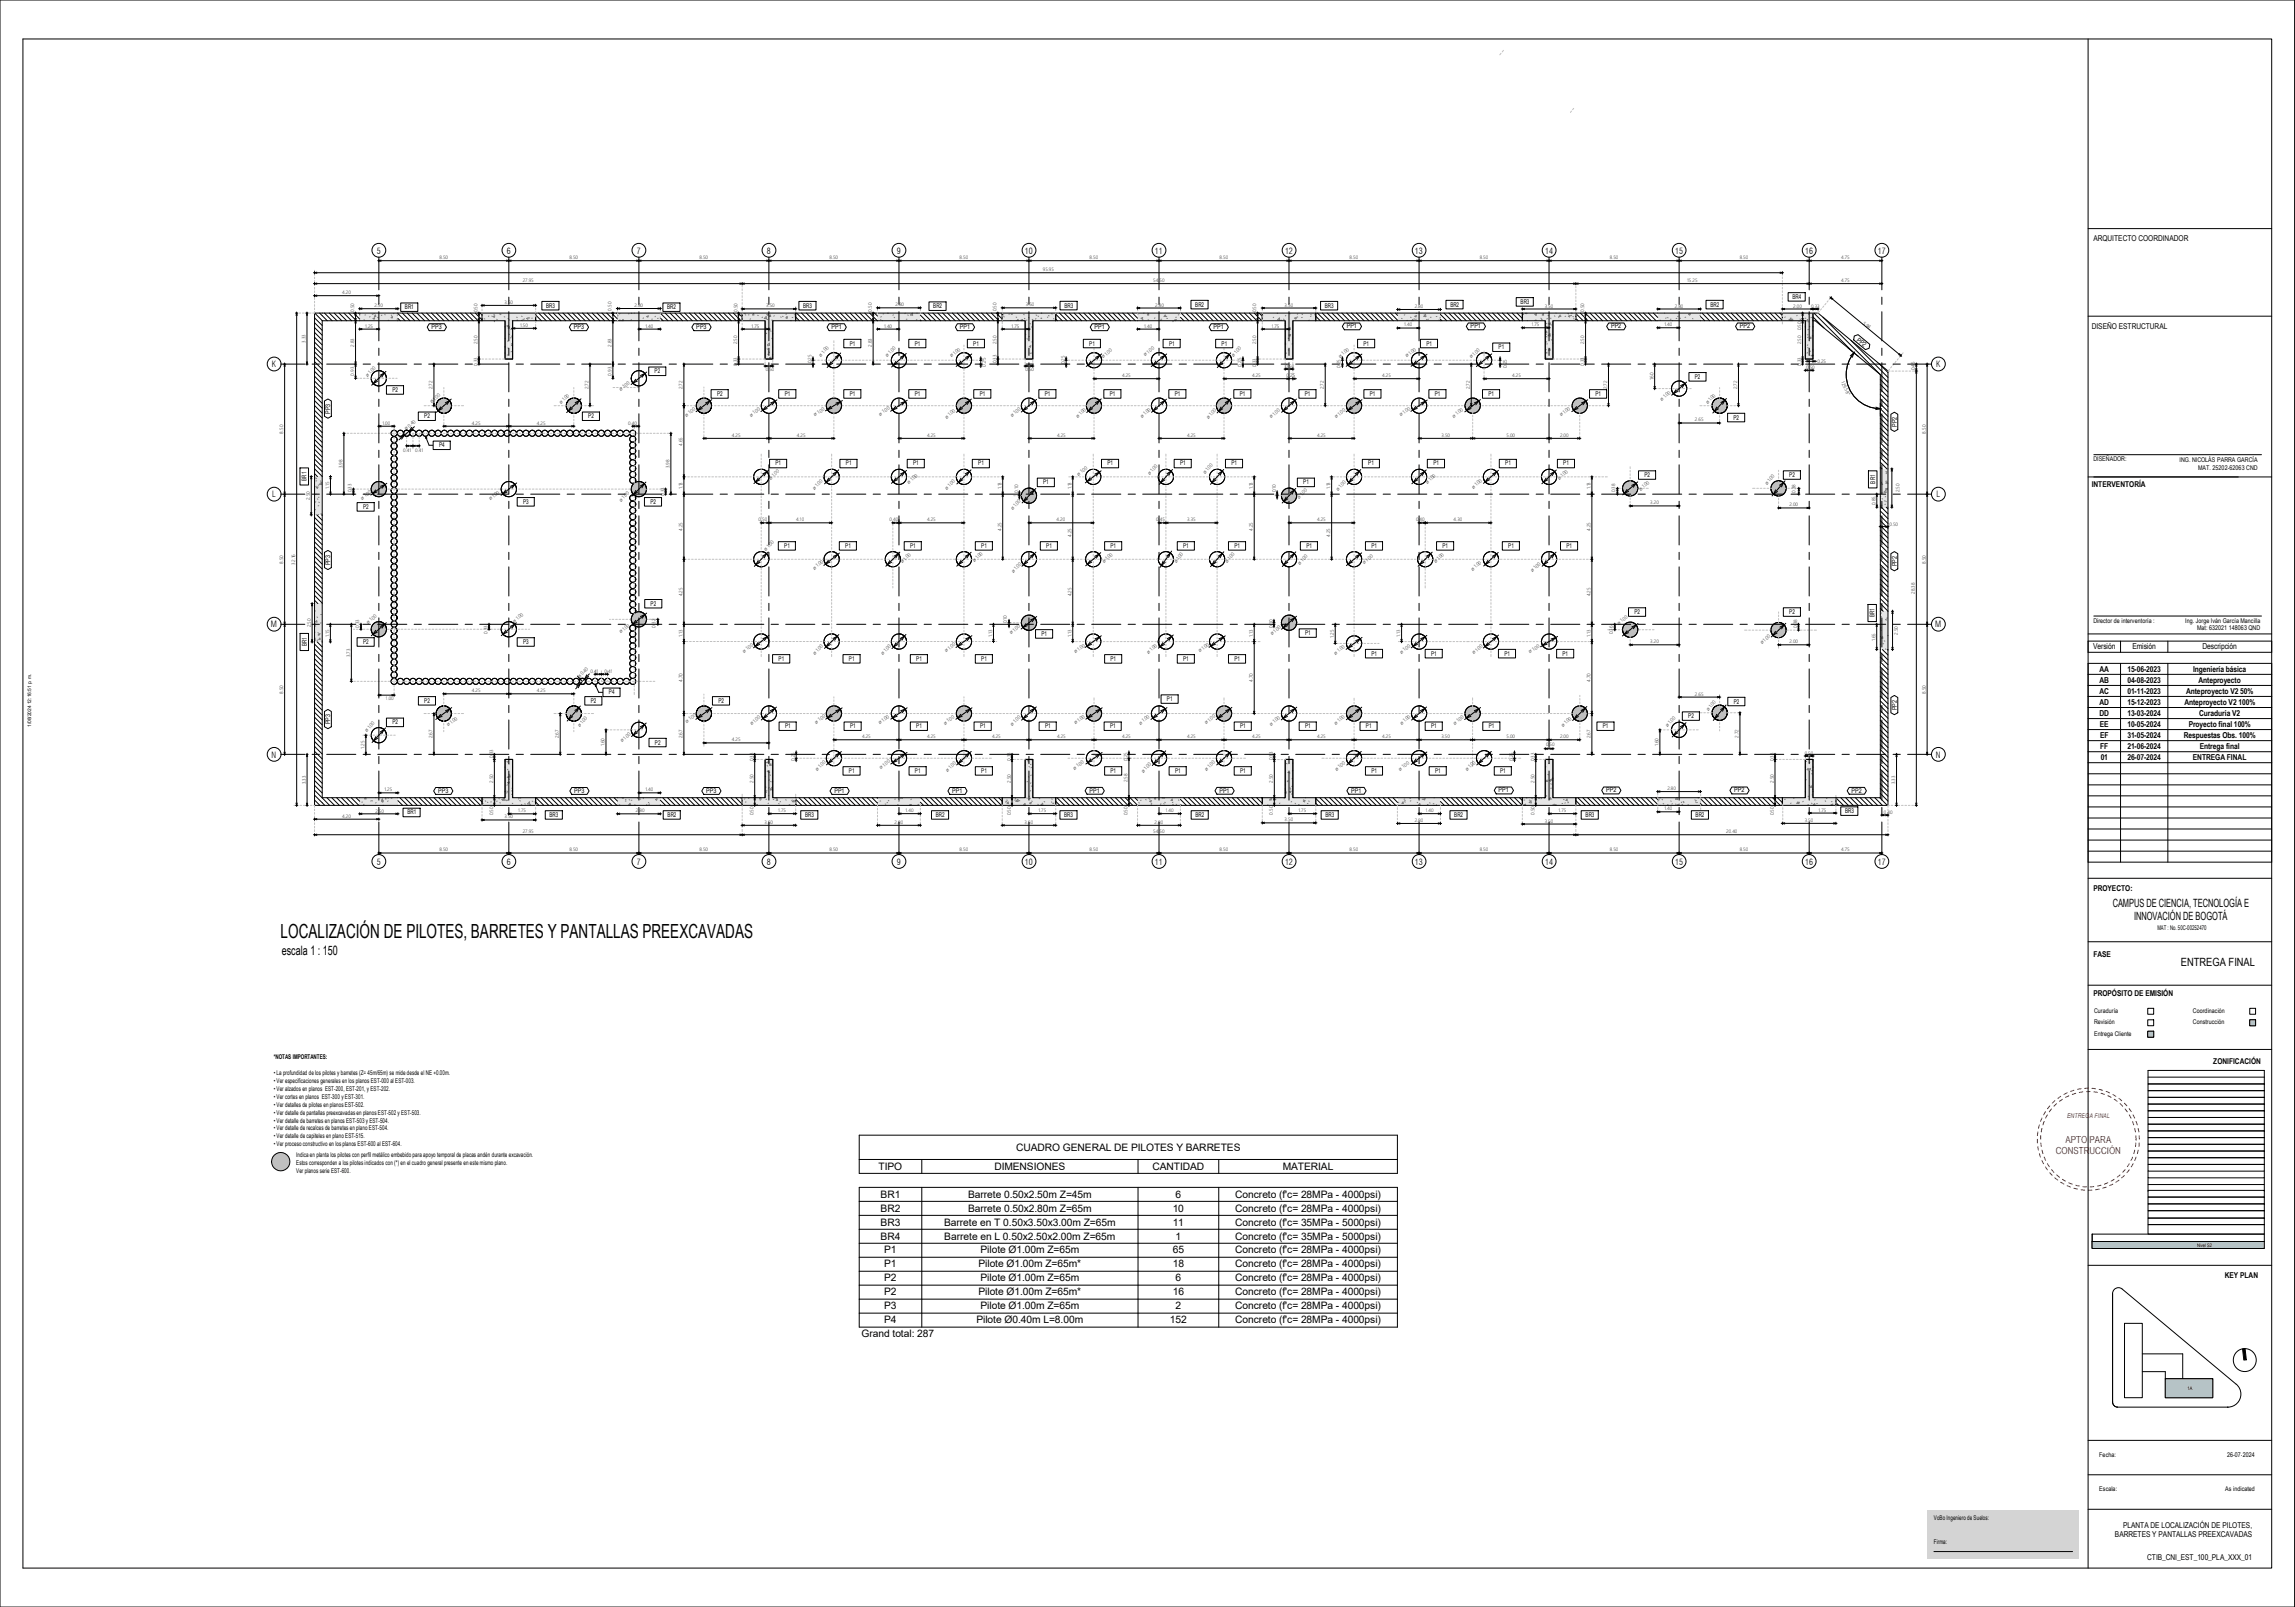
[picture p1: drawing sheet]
<svg xmlns="http://www.w3.org/2000/svg" width="1000mm" height="700mm" viewBox="0 0 1000 700" stroke-linecap="round" stroke-linejoin="round" font-family="sans-serif">
<defs><g id="words">
<text font-size="8.5" x="122.3" y="408.6">LOCALIZACIÓN DE PILOTES, BARRETES Y PANTALLAS PREEXCAVADAS</text>
<text font-size="5.6" x="122.8" y="415.8">escala 1 : 150</text>
<g font-size="5">
<text x="920.7" y="394.9">CAMPUS DE CIENCIA, TECNOLOGÍA E</text>
<text x="930" y="400.8">INNOVACIÓN DE BOGOTÁ</text>
</g>
<text font-size="4.9" x="950.4" y="420.9">ENTREGA FINAL</text>
<g font-size="4.5">
<text x="442.8" y="501.1">CUADRO GENERAL DE PILOTES Y BARRETES</text>
<text x="382.9" y="509.4">TIPO</text>
<text x="433.3" y="509.4">DIMENSIONES</text>
<text x="502.2" y="509.4">CANTIDAD</text>
<text x="559" y="509.4">MATERIAL</text>
<text x="383.8" y="521.6">BR1</text>
<text x="421.9" y="521.6">Barrete 0.50x2.50m Z=45m</text>
<text x="512.3" y="521.6">6</text>
<text x="538.3" y="521.6">Concreto (f'c= 28MPa - 4000psi)</text>
<text x="383.8" y="527.7">BR2</text>
<text x="421.9" y="527.7">Barrete 0.50x2.80m Z=65m</text>
<text x="511" y="527.7">10</text>
<text x="538.3" y="527.7">Concreto (f'c= 28MPa - 4000psi)</text>
<text x="383.8" y="533.8">BR3</text>
<text x="411.4" y="533.8">Barrete en T 0.50x3.50x3.00m Z=65m</text>
<text x="511" y="533.8">11</text>
<text x="538.3" y="533.8">Concreto (f'c= 35MPa - 5000psi)</text>
<text x="383.8" y="539.9">BR4</text>
<text x="411.5" y="539.9">Barrete en L 0.50x2.50x2.00m Z=65m</text>
<text x="512.3" y="539.9">1</text>
<text x="538.3" y="539.9">Concreto (f'c= 35MPa - 5000psi)</text>
<text x="385.3" y="545.9">P1</text>
<text x="427.3" y="545.9">Pilote Ø1.00m Z=65m</text>
<text x="511" y="545.9">65</text>
<text x="538.3" y="545.9">Concreto (f'c= 28MPa - 4000psi)</text>
<text x="385.3" y="552">P1</text>
<text x="426.4" y="552">Pilote Ø1.00m Z=65m*</text>
<text x="511" y="552">18</text>
<text x="538.3" y="552">Concreto (f'c= 28MPa - 4000psi)</text>
<text x="385.3" y="558.1">P2</text>
<text x="427.3" y="558.1">Pilote Ø1.00m Z=65m</text>
<text x="512.3" y="558.1">6</text>
<text x="538.3" y="558.1">Concreto (f'c= 28MPa - 4000psi)</text>
<text x="385.3" y="564.2">P2</text>
<text x="426.4" y="564.2">Pilote Ø1.00m Z=65m*</text>
<text x="511" y="564.2">16</text>
<text x="538.3" y="564.2">Concreto (f'c= 28MPa - 4000psi)</text>
<text x="385.3" y="570.3">P3</text>
<text x="427.3" y="570.3">Pilote Ø1.00m Z=65m</text>
<text x="512.3" y="570.3">2</text>
<text x="538.3" y="570.3">Concreto (f'c= 28MPa - 4000psi)</text>
<text x="385.3" y="576.4">P4</text>
<text x="425.5" y="576.4">Pilote Ø0.40m L=8.00m</text>
<text x="509.8" y="576.4">152</text>
<text x="538.3" y="576.4">Concreto (f'c= 28MPa - 4000psi)</text>
<text x="375.4" y="582.5">Grand total: 287</text>
</g>
<g font-size="4.2" fill="#f00">
<text x="900.2" y="497.8">APTO PARA</text>
<text x="895.9" y="502.8">CONSTRUCCIÓN</text>
</g>
<g font-size="3.7">
<text x="164.2" y="110.4">5</text>
<text x="220.9" y="110.4">6</text>
<text x="277.5" y="110.4">7</text>
<text x="334.2" y="110.4">8</text>
<text x="390.9" y="110.4">9</text>
<text x="446.7" y="110.4">10</text>
<text x="503.3" y="110.4">11</text>
<text x="560" y="110.4">12</text>
<text x="616.6" y="110.4">13</text>
<text x="673.3" y="110.4">14</text>
<text x="730" y="110.4">15</text>
<text x="786.6" y="110.4">16</text>
<text x="818.3" y="110.4">17</text>
<text x="118.4" y="159.9">K</text>
<text x="843.7" y="159.9">K</text>
<text x="118.6" y="216.6">L</text>
<text x="843.9" y="216.6">L</text>
<text x="118.1" y="273.3">M</text>
<text x="843.3" y="273.3">M</text>
<text x="118.4" y="329.9">N</text>
<text x="843.6" y="329.9">N</text>
<text x="164.2" y="376.6">5</text>
<text x="220.9" y="376.6">6</text>
<text x="277.5" y="376.6">7</text>
<text x="334.2" y="376.6">8</text>
<text x="390.9" y="376.6">9</text>
<text x="446.7" y="376.6">10</text>
<text x="503.3" y="376.6">11</text>
<text x="560" y="376.6">12</text>
<text x="616.6" y="376.6">13</text>
<text x="673.3" y="376.6">14</text>
<text x="730" y="376.6">15</text>
<text x="786.6" y="376.6">16</text>
<text x="818.3" y="376.6">17</text>
</g>
<g font-size="3.6">
<text x="912.2" y="282.9">Versión</text>
<text x="929.3" y="282.9">Emisión</text>
<text x="959.9" y="282.9">Descripción</text>
<text x="915" y="292.5">AA</text>
<text x="927.1" y="292.5">15-06-2023</text>
<text x="955.7" y="292.5">Ingeniería básica</text>
<text x="915" y="297.3">AB</text>
<text x="927.1" y="297.3">04-08-2023</text>
<text x="958.1" y="297.3">Anteproyecto</text>
<text x="915" y="302.2">AC</text>
<text x="927.1" y="302.2">01-11-2023</text>
<text x="952.7" y="302.2">Anteproyecto V2 50%</text>
<text x="915" y="307">AD</text>
<text x="915" y="311.8">DD</text>
<text x="927.1" y="307">15-12-2023</text>
<text x="927.1" y="311.8">13-03-2024</text>
<text x="951.9" y="307">Anteproyecto V2 100%</text>
<text x="958.4" y="311.8">Curaduria V2</text>
<text x="915.1" y="316.6">EE</text>
<text x="927.1" y="316.6">10-05-2024</text>
<text x="953.8" y="316.6">Proyecto final 100%</text>
<text x="915.2" y="321.4">EF</text>
<text x="927.1" y="321.4">31-05-2024</text>
<text x="951.7" y="321.4">Respuestas Obs. 100%</text>
<text x="915.3" y="326.2">FF</text>
<text x="927.1" y="326.2">21-06-2024</text>
<text x="958.6" y="326.2">Entrega final</text>
<text x="915.5" y="331">01</text>
<text x="927.1" y="331">26-07-2024</text>
<text x="955.7" y="331">ENTREGA FINAL</text>
</g>
<g font-size="3.5">
<text x="912.2" y="105">ARQUITECTO COORDINADOR</text>
<text x="911.6" y="143.2">DISEÑO ESTRUCTURAL</text>
<text x="911.6" y="212.1">INTERVENTORÍA</text>
<text x="912.2" y="388.1">PROYECTO:</text>
<text x="912.2" y="416.6">FASE</text>
<text x="912.2" y="434">PROPÓSITO DE EMISIÓN</text>
<text x="964.5" y="463.2">ZONIFICACIÓN</text>
<text x="969.5" y="556.5">KEY PLAN</text>
<text x="925.2" y="665.3">PLANTA DE LOCALIZACIÓN DE PILOTES,</text>
<text x="921.7" y="669.5">BARRETES Y PANTALLAS PREEXCAVADAS</text>
<text x="935.7" y="679.4">CTIB_CNI_EST_100_PLA_XXX_01</text>
</g>
<g font-size="2.8">
<text x="781.1" y="130.2">BR4</text>
<text x="176.5" y="134.7">BR1</text>
<text x="238" y="134">BR3</text>
<text x="290.7" y="134.7">BR2</text>
<text x="350" y="134">BR3</text>
<text x="406.7" y="134.2">BR2</text>
<text x="463.8" y="133.9">BR3</text>
<text x="520.9" y="133.5">BR2</text>
<text x="577.3" y="134">BR3</text>
<text x="632" y="133.5">BR2</text>
<text x="662.6" y="132.3">BR3</text>
<text x="745.4" y="133.5">BR2</text>
<text x="188.1" y="143.4">PP3</text>
<text x="250" y="143.4">PP3</text>
<text x="303.4" y="143.4">PP3</text>
<text x="362.4" y="143.4">PP1</text>
<text x="418.3" y="143.4">PP1</text>
<text x="477" y="143.4">PP1</text>
<text x="528.8" y="143.4">PP1</text>
<text x="586.9" y="143">PP1</text>
<text x="640.9" y="143">PP1</text>
<text x="702.1" y="143">PP2</text>
<text x="758.2" y="143">PP2</text>
<text x="808.9" y="148.3" transform="rotate(40 808.9 148.3)">PP2</text>
<text x="370.3" y="150.5">P1</text>
<text x="398.6" y="150.5">P1</text>
<text x="424.1" y="150.5">P1</text>
<text x="474.7" y="150.5">P1</text>
<text x="509.4" y="150.5">P1</text>
<text x="532.3" y="150.5">P1</text>
<text x="594.2" y="150.5">P1</text>
<text x="621.6" y="150.5">P1</text>
<text x="653.1" y="152.1">P1</text>
<text x="285.3" y="162.6">P2</text>
<text x="738.6" y="165">P2</text>
<text x="171" y="170.7">P2</text>
<text x="312.5" y="172.4">P2</text>
<text x="342" y="172.4">P1</text>
<text x="370.3" y="172.4">P1</text>
<text x="398.6" y="172.4">P1</text>
<text x="426.9" y="172.4">P1</text>
<text x="455.3" y="172.4">P1</text>
<text x="483.6" y="172.4">P1</text>
<text x="511.9" y="172.4">P1</text>
<text x="540.3" y="172.4">P1</text>
<text x="568.6" y="172.4">P1</text>
<text x="596.9" y="172.4">P1</text>
<text x="625.3" y="172.4">P1</text>
<text x="648.6" y="172.4">P1</text>
<text x="695.3" y="172.4">P1</text>
<text x="143.9" y="180.3" transform="rotate(-90 143.9 180.3)">PP3</text>
<text x="184.9" y="182.2">P2</text>
<text x="256.4" y="182.2">P2</text>
<text x="755.4" y="182.7">P2</text>
<text x="826.6" y="186" transform="rotate(-90 826.6 186)">PP2</text>
<text x="191.3" y="194.8">P4</text>
<text x="337.9" y="202.7">P1</text>
<text x="368.6" y="202.7">P1</text>
<text x="397.9" y="202.7">P1</text>
<text x="426.3" y="202.7">P1</text>
<text x="482.6" y="202.7">P1</text>
<text x="514.3" y="202.7">P1</text>
<text x="536.6" y="202.7">P1</text>
<text x="596.3" y="202.7">P1</text>
<text x="624.6" y="202.7">P1</text>
<text x="656" y="202.7">P1</text>
<text x="681.3" y="202.7">P1</text>
<text x="912.2" y="200.9">DISEÑADOR:</text>
<text x="949.8" y="201.2">ING. NICOLÁS PARRA GARCÍA</text>
<text x="133.6" y="209.3" transform="rotate(-90 133.6 209.3)">BR1</text>
<text x="716.6" y="207.8">P2</text>
<text x="779.7" y="207.8">P2</text>
<text x="957.9" y="204.6">MAT. 25202</text>
<text x="970.8" y="204.6">-</text>
<text x="971.6" y="204.6">62063 CND</text>
<text x="454.6" y="210.9">P1</text>
<text x="567.9" y="210.9">P1</text>
<text x="817.1" y="210.6" transform="rotate(-90 817.1 210.6)">BR1</text>
<text x="158.2" y="221.6">P2</text>
<text x="228" y="219.4">P3</text>
<text x="283.4" y="219.4">P2</text>
<text x="341.8" y="238.6">P1</text>
<text x="368.3" y="238.6">P1</text>
<text x="396.6" y="238.6">P1</text>
<text x="427.6" y="238.6">P1</text>
<text x="455.9" y="238.6">P1</text>
<text x="484" y="238.6">P1</text>
<text x="515.6" y="238.6">P1</text>
<text x="537.9" y="238.6">P1</text>
<text x="569.3" y="238.6">P1</text>
<text x="597.6" y="238.6">P1</text>
<text x="628.6" y="238.6">P1</text>
<text x="657.3" y="238.6">P1</text>
<text x="682.6" y="238.6">P1</text>
<text x="143.9" y="246.2" transform="rotate(-90 143.9 246.2)">PP3</text>
<text x="826.6" y="246.7" transform="rotate(-90 826.6 246.7)">PP2</text>
<text x="283.5" y="263.8">P2</text>
<text x="712.3" y="267.4">P2</text>
<text x="779.7" y="267.4">P2</text>
<text x="816.9" y="268.9" transform="rotate(-90 816.9 268.9)">BR1</text>
<text x="912.2" y="271.2">Director de interventoría :</text>
<text x="952.2" y="271.2">Ing. Jorge Iván García Mancilla</text>
<text x="957.5" y="274.3">Mat: 632021 148063 QND</text>
<text x="133.6" y="281.5" transform="rotate(-90 133.6 281.5)">BR1</text>
<text x="158.2" y="280.5">P2</text>
<text x="228" y="280.5">P3</text>
<text x="453.9" y="276.9">P1</text>
<text x="568.7" y="276.6">P1</text>
<text x="339.3" y="287.8">P1</text>
<text x="370" y="287.8">P1</text>
<text x="399.3" y="287.8">P1</text>
<text x="427.6" y="287.8">P1</text>
<text x="484" y="287.8">P1</text>
<text x="515.6" y="287.8">P1</text>
<text x="537.9" y="287.8">P1</text>
<text x="597.6" y="285.5">P1</text>
<text x="623.7" y="285.5">P1</text>
<text x="655.6" y="285.5">P1</text>
<text x="680.9" y="285.5">P1</text>
<text x="265.3" y="302.4">P4</text>
<text x="508.6" y="305.4">P1</text>
<text x="184.9" y="306.1">P2</text>
<text x="257.4" y="306.1">P2</text>
<text x="313.1" y="306.1">P2</text>
<text x="755.5" y="306.4">P2</text>
<text x="826.6" y="309.4" transform="rotate(-90 826.6 309.4)">PP2</text>
<text x="143.9" y="315.5" transform="rotate(-90 143.9 315.5)">PP3</text>
<text x="171" y="315.5">P2</text>
<text x="342.1" y="317.2">P1</text>
<text x="370.4" y="317.2">P1</text>
<text x="399.3" y="317.2">P1</text>
<text x="427.1" y="317.2">P1</text>
<text x="455.4" y="317.2">P1</text>
<text x="483.7" y="317.2">P1</text>
<text x="540.4" y="317.2">P1</text>
<text x="568.7" y="317.2">P1</text>
<text x="595.3" y="317.2">P1</text>
<text x="623.7" y="317.2">P1</text>
<text x="648.8" y="317.2">P1</text>
<text x="698.5" y="317.2">P1</text>
<text x="735.7" y="312.8">P2</text>
<text x="285.4" y="324.3">P2</text>
<text x="370" y="336.6">P1</text>
<text x="398.7" y="336.6">P1</text>
<text x="427.6" y="336.6">P1</text>
<text x="484" y="336.6">P1</text>
<text x="512.1" y="336.6">P1</text>
<text x="540.4" y="336.6">P1</text>
<text x="597.6" y="336.6">P1</text>
<text x="625.4" y="336.6">P1</text>
<text x="653.8" y="336.6">P1</text>
<text x="190.9" y="345.4">PP3</text>
<text x="250.2" y="345.4">PP3</text>
<text x="307.8" y="345.4">PP3</text>
<text x="363.6" y="345.4">PP1</text>
<text x="415" y="345.4">PP1</text>
<text x="474.8" y="345.3">PP1</text>
<text x="531.4" y="345.3">PP1</text>
<text x="588.9" y="345.3">PP1</text>
<text x="653.1" y="345.1">PP1</text>
<text x="699.9" y="345.1">PP2</text>
<text x="755.8" y="345.1">PP2</text>
<text x="806.9" y="345.3">PP2</text>
<text x="177.5" y="354.7">BR1</text>
<text x="239.5" y="355.8">BR3</text>
<text x="290.9" y="355.8">BR2</text>
<text x="350.9" y="355.8">BR3</text>
<text x="407.8" y="355.8">BR2</text>
<text x="463.8" y="355.8">BR3</text>
<text x="521" y="355.8">BR2</text>
<text x="577.6" y="355.8">BR3</text>
<text x="633.8" y="355.8">BR2</text>
<text x="691" y="355.8">BR3</text>
<text x="738.9" y="355.8">BR2</text>
<text x="804" y="354.1">BR3</text>
<text x="940.1" y="405">MAT : No. 50C-00252470</text>
<text x="912.6" y="441.1">Curaduría</text>
<text x="955.6" y="441.1">Coordinación</text>
<text x="912.6" y="446.2">Revisión</text>
<text x="955.6" y="446.2">Construcción</text>
<text x="912.6" y="451">Entrega Cliente</text>
<text x="119.3" y="461.4">*NOTAS IMPORTANTES:</text>
<text x="119.3" y="468.2">• La profundidad de los pilotes y barretes (Z= 45m/65m) se mide desde el NE +0.00m.</text>
<text x="119.3" y="471.7">• Ver especificaciones generales en los planos EST-000 al EST-003.</text>
<text x="119.3" y="475.2">• Ver alzados en planos EST-200, EST-201, y EST-202.</text>
<text x="119.3" y="478.6">• Ver cortes en planos EST-300 y EST-301.</text>
<text x="119.3" y="482">• Ver detalles de pilotes en planos EST-502.</text>
<text x="119.3" y="485.5">• Ver detalle de pantallas preexcavadas en planos EST-502 y EST-503.</text>
<text x="119.3" y="488.9">• Ver detalle de barretes en planos EST-503 y EST-504.</text>
<text x="119.3" y="492.3">• Ver detalle de recalces de barretes en plano EST-504.</text>
<text x="119.3" y="495.8">• Ver detalle de capiteles en plano EST-515.</text>
<text x="119.3" y="499.2">• Ver proceso constructivo en los planos EST-600 al EST-604.</text>
<text x="129.1" y="503.9">Indica en planta los pilotes con perfíl metálico embebido para apoyo temporal de placas andén durante excavación.</text>
<text x="129.1" y="507.4">Estos corresponden a los pilotes indicados con (*) en el cuadro general presente en este mismo plano.</text>
<text x="129.1" y="510.8">Ver planos serie EST-600.</text>
<text x="914.8" y="634.6">Fecha:</text>
<text x="970.5" y="634.6">26-</text>
<text x="974" y="634.6">07-</text>
<text x="977.4" y="634.6">2024</text>
<text x="914.8" y="649.6">Escala:</text>
<text x="969.7" y="649.6">As indicated</text>
<text x="842.8" y="662.2">VoBo Ingeniero de Suelos:</text>
<text x="842.8" y="672.6">Firma:</text>
</g>
<text font-size="2.8" fill="#f00" x="900.8" y="487.1">ENTREGA FINAL</text>
<g font-size="2.1">
<text x="191.5" y="112.9">8.50</text>
<text x="248.2" y="112.9">8.50</text>
<text x="304.8" y="112.9">8.50</text>
<text x="361.5" y="112.9">8.50</text>
<text x="418.2" y="112.9">8.50</text>
<text x="474.8" y="112.9">8.50</text>
<text x="531.5" y="112.9">8.50</text>
<text x="588.1" y="112.9">8.50</text>
<text x="644.8" y="112.9">8.50</text>
<text x="701.5" y="112.9">8.50</text>
<text x="758.1" y="112.9">8.50</text>
<text x="802.3" y="112.9">4.75</text>
<text x="454.4" y="118.1">95.95</text>
<text x="227.8" y="122.9">27.95</text>
<text x="502.6" y="122.9">54.50</text>
<text x="735.2" y="122.9">15.25</text>
<text x="802.3" y="122.9">4.75</text>
<text x="149.1" y="128.1">4.20</text>
<text x="154.4" y="135.8" transform="rotate(-90 154.4 135.8)">0.50</text>
<text x="163.2" y="133.8">2.50</text>
<text x="208.1" y="136.1" transform="rotate(-90 208.1 136.1)">0.50</text>
<text x="219.8" y="132.3">3.50</text>
<text x="266.5" y="135.3" transform="rotate(-90 266.5 135.3)">0.50</text>
<text x="276.5" y="133.7">2.80</text>
<text x="321.4" y="135.8" transform="rotate(-90 321.4 135.8)">0.50</text>
<text x="333.9" y="133.9">3.50</text>
<text x="379.9" y="135.7" transform="rotate(-90 379.9 135.7)">0.50</text>
<text x="390.2" y="133.4">2.80</text>
<text x="434.3" y="135.6" transform="rotate(-90 434.3 135.6)">0.50</text>
<text x="447" y="133.4">3.50</text>
<text x="503.5" y="133.5">2.80</text>
<text x="547.5" y="135.9" transform="rotate(-90 547.5 135.9)">0.50</text>
<text x="559.8" y="133.5">3.50</text>
<text x="616.5" y="134.1">2.80</text>
<text x="673.1" y="133.9">3.50</text>
<text x="690.4" y="135.8" transform="rotate(-90 690.4 135.8)">0.50</text>
<text x="729.8" y="133.9">2.80</text>
<text x="781.5" y="133.9">2.00</text>
<text x="789.3" y="133.9">0.33</text>
<text x="159.2" y="142.7">1.25</text>
<text x="226.7" y="142.3">1.50</text>
<text x="281.3" y="142.7">1.40</text>
<text x="327.5" y="142.7">1.75</text>
<text x="385.3" y="142.7">1.40</text>
<text x="440.9" y="142.7">1.75</text>
<text x="498.6" y="142.7">1.40</text>
<text x="554.2" y="142.7">1.75</text>
<text x="612" y="142.2">1.40</text>
<text x="667.5" y="142.1">1.75</text>
<text x="725.3" y="142.1">1.40</text>
<text x="784.9" y="143.9" transform="rotate(-90 784.9 143.9)">0.50</text>
<text x="811.7" y="140.9" transform="rotate(40 811.7 140.9)">5.94</text>
<text x="133.2" y="149.4" transform="rotate(-90 133.2 149.4)">3.33</text>
<text x="208.1" y="149.9" transform="rotate(-90 208.1 149.9)">2.50</text>
<text x="321.3" y="149.9" transform="rotate(-90 321.3 149.9)">2.50</text>
<text x="434.3" y="149.9" transform="rotate(-90 434.3 149.9)">2.50</text>
<text x="547.5" y="149.9" transform="rotate(-90 547.5 149.9)">2.50</text>
<text x="690.4" y="149.9" transform="rotate(-90 690.4 149.9)">2.50</text>
<text x="784.9" y="149.9" transform="rotate(-90 784.9 149.9)">2.50</text>
<text x="154.4" y="151" transform="rotate(-90 154.4 151)">2.83</text>
<text x="266.5" y="151" transform="rotate(-90 266.5 151)">2.83</text>
<text x="357.8" y="155.3" transform="rotate(-47 357.8 155.3)">ø 1.00</text>
<text x="379.9" y="151" transform="rotate(-90 379.9 151)">2.83</text>
<text x="386.7" y="155.3" transform="rotate(-43 386.7 155.3)">ø 1.00</text>
<text x="414.7" y="155.7" transform="rotate(-39 414.7 155.7)">ø 1.00</text>
<text x="499.1" y="155.1" transform="rotate(-39 499.1 155.1)">ø 1.00</text>
<text x="537.6" y="155.3" transform="rotate(-48 537.6 155.3)">ø 1.00</text>
<text x="584" y="155.8" transform="rotate(-38 584 155.8)">ø 1.00</text>
<text x="613.1" y="155.7" transform="rotate(-37 613.1 155.7)">ø 1.00</text>
<text x="208.1" y="159.4" transform="rotate(-90 208.1 159.4)">0.33</text>
<text x="321.3" y="159.4" transform="rotate(-90 321.3 159.4)">0.33</text>
<text x="333.7" y="161.5">0.50</text>
<text x="353.7" y="158.3" transform="rotate(-90 353.7 158.3)">0.25</text>
<text x="429.6" y="159.6" transform="rotate(-90 429.6 159.6)">0.25</text>
<text x="434.3" y="158.2" transform="rotate(-90 434.3 158.2)">0.33</text>
<text x="446.9" y="161.8">0.50</text>
<text x="464.1" y="158.6" transform="rotate(-90 464.1 158.6)">0.25</text>
<text x="480.8" y="156" transform="rotate(-39 480.8 156)">ø 1.00</text>
<text x="541.1" y="159.6" transform="rotate(-90 541.1 159.6)">0.25</text>
<text x="547.5" y="159.8" transform="rotate(-90 547.5 159.8)">0.33</text>
<text x="560.2" y="160.1">0.50</text>
<text x="584.2" y="160.1" transform="rotate(-90 584.2 160.1)">0.25</text>
<text x="641.1" y="156.1" transform="rotate(-39 641.1 156.1)">ø 1.00</text>
<text x="656.6" y="160.3" transform="rotate(-90 656.6 160.3)">0.25</text>
<text x="690.4" y="159.4" transform="rotate(-90 690.4 159.4)">0.33</text>
<text x="784.9" y="159.4" transform="rotate(-90 784.9 159.4)">0.33</text>
<text x="787.1" y="160.6">0.50</text>
<text x="792" y="158">0.25</text>
<text x="834.5" y="161.3" transform="rotate(-90 834.5 161.3)">0.45</text>
<text x="154.4" y="163.6" transform="rotate(-90 154.4 163.6)">0.93</text>
<text x="160.1" y="164.1" transform="rotate(-44 160.1 164.1)">ø 1.00</text>
<text x="266.5" y="163.6" transform="rotate(-90 266.5 163.6)">0.93</text>
<text x="489" y="164.3">4.25</text>
<text x="545.6" y="164.3">4.25</text>
<text x="560.7" y="164.3">0.25</text>
<text x="602.3" y="164.3">4.25</text>
<text x="659" y="164.3">4.25</text>
<text x="720.5" y="165.7" transform="rotate(-90 720.5 165.7)">1.60</text>
<text x="802.3" y="166.5" transform="rotate(65 802.3 166.5)">129.58°</text>
<text x="188.5" y="169.5" transform="rotate(-90 188.5 169.5)">2.72</text>
<text x="256.5" y="169.5" transform="rotate(-90 256.5 169.5)">2.72</text>
<text x="270.6" y="170.2" transform="rotate(-39 270.6 170.2)">ø 1.00</text>
<text x="297.4" y="169.5" transform="rotate(-90 297.4 169.5)">2.72</text>
<text x="576.9" y="169.5" transform="rotate(-90 576.9 169.5)">2.72</text>
<text x="640.5" y="169.5" transform="rotate(-90 640.5 169.5)">2.72</text>
<text x="700.4" y="169.5" transform="rotate(-90 700.4 169.5)">2.72</text>
<text x="757" y="169.5" transform="rotate(-90 757 169.5)">2.72</text>
<text x="188.1" y="175.7" transform="rotate(-42 188.1 175.7)">ø 1.00</text>
<text x="244.5" y="176.1" transform="rotate(-44 244.5 176.1)">ø 1.00</text>
<text x="724.2" y="174.5" transform="rotate(-41 724.2 174.5)">ø 1.00</text>
<text x="744.2" y="176.1" transform="rotate(-47 744.2 176.1)">ø 1.00</text>
<text x="166.7" y="185">1.00</text>
<text x="205.7" y="185">4.25</text>
<text x="234" y="185">4.25</text>
<text x="273.8" y="185">0.40</text>
<text x="299.2" y="181.6" transform="rotate(-38 299.2 181.6)">ø 1.00</text>
<text x="327.3" y="181.4" transform="rotate(-36 327.3 181.4)">ø 1.00</text>
<text x="355.1" y="181.2" transform="rotate(-31 355.1 181.2)">ø 1.00</text>
<text x="383.6" y="181" transform="rotate(-33 383.6 181)">ø 1.00</text>
<text x="412.6" y="182.4" transform="rotate(-42 412.6 182.4)">ø 1.00</text>
<text x="441" y="181.6" transform="rotate(-39 441 181.6)">ø 1.00</text>
<text x="469.6" y="182.1" transform="rotate(-43 469.6 182.1)">ø 1.00</text>
<text x="497.7" y="182" transform="rotate(-41 497.7 182)">ø 1.00</text>
<text x="526.6" y="182.5" transform="rotate(-46 526.6 182.5)">ø 1.00</text>
<text x="554" y="182.2" transform="rotate(-41 554 182.2)">ø 1.00</text>
<text x="582.3" y="182.1" transform="rotate(-38 582.3 182.1)">ø 1.00</text>
<text x="610.5" y="181.3" transform="rotate(-35 610.5 181.3)">ø 1.00</text>
<text x="633.6" y="181.9" transform="rotate(-38 633.6 181.9)">ø 1.00</text>
<text x="680.3" y="181.4" transform="rotate(-37 680.3 181.4)">ø 1.00</text>
<text x="738.6" y="183.6">2.65</text>
<text x="123.4" y="188.8" transform="rotate(-90 123.4 188.8)">8.50</text>
<text x="177" y="187.4" transform="rotate(-40 177 187.4)">ø 0.40</text>
<text x="319" y="190.2">4.25</text>
<text x="347.3" y="190.2">4.25</text>
<text x="404" y="190.2">4.25</text>
<text x="460.6" y="190.2">4.25</text>
<text x="517.3" y="190.2">4.25</text>
<text x="574" y="190.2">4.25</text>
<text x="628.2" y="190.2">3.50</text>
<text x="656.5" y="190.2">5.00</text>
<text x="679.8" y="190.2">2.00</text>
<text x="839.2" y="188.8" transform="rotate(-90 839.2 188.8)">8.50</text>
<text x="175.7" y="197">0.41</text>
<text x="181" y="197">0.41</text>
<text x="297.4" y="194.1" transform="rotate(-90 297.4 194.1)">4.65</text>
<text x="149.3" y="203.9" transform="rotate(-90 149.3 203.9)">3.98</text>
<text x="291.8" y="203.9" transform="rotate(-90 291.8 203.9)">3.98</text>
<text x="335.9" y="209" transform="rotate(-42 335.9 209)">ø 1.00</text>
<text x="470" y="207.2" transform="rotate(-37 470 207.2)">ø 1.00</text>
<text x="501.1" y="206.9" transform="rotate(-48 501.1 206.9)">ø 1.00</text>
<text x="525.1" y="206.6" transform="rotate(-48 525.1 206.6)">ø 1.00</text>
<text x="679.6" y="209.1" transform="rotate(-44 679.6 209.1)">ø 1.00</text>
<text x="143.4" y="213" transform="rotate(-90 143.4 213)">1.15</text>
<text x="153.2" y="214.4" transform="rotate(-90 153.2 214.4)">0.33</text>
<text x="297.4" y="213" transform="rotate(-90 297.4 213)">1.13</text>
<text x="354.9" y="213.3" transform="rotate(-45 354.9 213.3)">ø 1.00</text>
<text x="396.1" y="210.7" transform="rotate(-40 396.1 210.7)">ø 1.00</text>
<text x="412.7" y="213.2" transform="rotate(-45 412.7 213.2)">ø 1.00</text>
<text x="436.4" y="213" transform="rotate(-90 436.4 213)">1.13</text>
<text x="443.7" y="214.6" transform="rotate(-90 443.7 214.6)">0.10</text>
<text x="466.9" y="213" transform="rotate(-90 466.9 213)">1.13</text>
<text x="546" y="213" transform="rotate(-90 546 213)">1.13</text>
<text x="556" y="214.3" transform="rotate(-90 556 214.3)">0.10</text>
<text x="579.7" y="213" transform="rotate(-90 579.7 213)">1.13</text>
<text x="583.1" y="214" transform="rotate(-48 583.1 214)">ø 1.00</text>
<text x="622" y="210.8" transform="rotate(-44 622 210.8)">ø 1.00</text>
<text x="642.1" y="213" transform="rotate(-41 642.1 213)">ø 1.00</text>
<text x="693.1" y="213" transform="rotate(-90 693.1 213)">1.13</text>
<text x="703.8" y="214.3" transform="rotate(-90 703.8 214.3)">0.38</text>
<text x="715" y="213.7" transform="rotate(-40 715 213.7)">ø 1.00</text>
<text x="770.1" y="211.2" transform="rotate(-49 770.1 211.2)">ø 1.00</text>
<text x="782.5" y="214.6" transform="rotate(-90 782.5 214.6)">0.38</text>
<text x="827.7" y="214.5" transform="rotate(-90 827.7 214.5)">2.50</text>
<text x="135" y="217.8" transform="rotate(-90 135 217.8)">2.50</text>
<text x="157.8" y="217.6" transform="rotate(-36 157.8 217.6)">ø 1.00</text>
<text x="213.7" y="218" transform="rotate(-38 213.7 218)">ø 1.00</text>
<text x="270.6" y="218.4" transform="rotate(-45 270.6 218.4)">ø 1.00</text>
<text x="289.5" y="216" transform="rotate(-90 289.5 216)">0.33</text>
<text x="566.2" y="217.3" transform="rotate(-46 566.2 217.3)">ø 1.00</text>
<text x="719.2" y="219.7">3.20</text>
<text x="779.8" y="220.6">2.00</text>
<text x="817.3" y="220" transform="rotate(-90 817.3 220)">0.85</text>
<text x="330.6" y="227">0.50</text>
<text x="347" y="227">4.10</text>
<text x="387.7" y="227">0.40</text>
<text x="404" y="227">4.25</text>
<text x="441.3" y="222.2" transform="rotate(-46 441.3 222.2)">ø 1.00</text>
<text x="460.5" y="227">4.20</text>
<text x="503.9" y="227">0.45</text>
<text x="517.3" y="227">3.35</text>
<text x="574" y="227">4.25</text>
<text x="617.1" y="227">0.40</text>
<text x="633.5" y="227">4.30</text>
<text x="297.4" y="231.3" transform="rotate(-90 297.4 231.3)">4.25</text>
<text x="436.4" y="231.3" transform="rotate(-90 436.4 231.3)">4.25</text>
<text x="466.9" y="233.8" transform="rotate(-90 466.9 233.8)">4.25</text>
<text x="546" y="231.3" transform="rotate(-90 546 231.3)">4.25</text>
<text x="579.7" y="233.8" transform="rotate(-90 579.7 233.8)">4.25</text>
<text x="693.1" y="231.3" transform="rotate(-90 693.1 231.3)">4.25</text>
<text x="823.4" y="229.2">0.50</text>
<text x="123.4" y="245.5" transform="rotate(-90 123.4 245.5)">8.50</text>
<text x="128.7" y="245.9" transform="rotate(-90 128.7 245.9)">32.16</text>
<text x="333.8" y="240" transform="rotate(-46 333.8 240)">ø 1.00</text>
<text x="393.4" y="245.4" transform="rotate(-45 393.4 245.4)">ø 1.00</text>
<text x="424.6" y="244.8" transform="rotate(-44 424.6 244.8)">ø 1.00</text>
<text x="481.1" y="245.2" transform="rotate(-41 481.1 245.2)">ø 1.00</text>
<text x="512.7" y="245.4" transform="rotate(-54 512.7 245.4)">ø 1.00</text>
<text x="534.7" y="245.1" transform="rotate(-48 534.7 245.1)">ø 1.00</text>
<text x="566.5" y="246" transform="rotate(-47 566.5 246)">ø 1.00</text>
<text x="594.5" y="245.7" transform="rotate(-40 594.5 245.7)">ø 1.00</text>
<text x="625.7" y="245.3" transform="rotate(-45 625.7 245.3)">ø 1.00</text>
<text x="839.2" y="245.5" transform="rotate(-90 839.2 245.5)">8.50</text>
<text x="355" y="248.1" transform="rotate(-38 355 248.1)">ø 1.00</text>
<text x="441.6" y="249.6" transform="rotate(-45 441.6 249.6)">ø 1.00</text>
<text x="641.9" y="248.7" transform="rotate(-42 641.9 248.7)">ø 1.00</text>
<text x="667.9" y="249.3" transform="rotate(-45 667.9 249.3)">ø 1.00</text>
<text x="297.4" y="259.7" transform="rotate(-90 297.4 259.7)">4.25</text>
<text x="466.9" y="259.7" transform="rotate(-90 466.9 259.7)">4.25</text>
<text x="693.1" y="259.7" transform="rotate(-90 693.1 259.7)">4.25</text>
<text x="834.5" y="258.7" transform="rotate(-90 834.5 258.7)">28.38</text>
<text x="135.4" y="273.1" transform="rotate(-90 135.4 273.1)">2.50</text>
<text x="156.5" y="273.5" transform="rotate(-90 156.5 273.5)">0.33</text>
<text x="160.4" y="271.8" transform="rotate(-41 160.4 271.8)">ø 1.00</text>
<text x="224.2" y="271.2" transform="rotate(-40 224.2 271.2)">ø 1.00</text>
<text x="270.6" y="275.9" transform="rotate(-38 270.6 275.9)">ø 1.00</text>
<text x="285.6" y="273.3" transform="rotate(-90 285.6 273.3)">0.32</text>
<text x="438.7" y="271.4" transform="rotate(-90 438.7 271.4)">0.10</text>
<text x="554.6" y="273.3" transform="rotate(-90 554.6 273.3)">0.10</text>
<text x="705.4" y="272.2" transform="rotate(-38 705.4 272.2)">ø 1.00</text>
<text x="783.2" y="273.4" transform="rotate(-90 783.2 273.4)">0.38</text>
<text x="143.4" y="277.3" transform="rotate(-90 143.4 277.3)">1.15</text>
<text x="212.5" y="276" transform="rotate(-90 212.5 276)">0.33</text>
<text x="297.4" y="277.2" transform="rotate(-90 297.4 277.2)">1.13</text>
<text x="432.4" y="277.2" transform="rotate(-90 432.4 277.2)">1.13</text>
<text x="440.6" y="276.2" transform="rotate(-38 440.6 276.2)">ø 1.00</text>
<text x="466.9" y="277.2" transform="rotate(-90 466.9 277.2)">1.13</text>
<text x="546" y="277.2" transform="rotate(-90 546 277.2)">1.13</text>
<text x="554.4" y="276.7" transform="rotate(-41 554.4 276.7)">ø 1.00</text>
<text x="581.3" y="277.8" transform="rotate(-90 581.3 277.8)">1.25</text>
<text x="610.2" y="277.2" transform="rotate(-90 610.2 277.2)">1.13</text>
<text x="693.1" y="277.2" transform="rotate(-90 693.1 277.2)">1.13</text>
<text x="702.9" y="276.2" transform="rotate(-90 702.9 276.2)">0.36</text>
<text x="719.2" y="280.2">3.20</text>
<text x="767.9" y="280.6" transform="rotate(-43 767.9 280.6)">ø 1.00</text>
<text x="779.8" y="280.2">2.00</text>
<text x="817.2" y="279.1" transform="rotate(-90 817.2 279.1)">1.65</text>
<text x="827" y="276.5" transform="rotate(-90 827 276.5)">2.50</text>
<text x="152.5" y="286.2" transform="rotate(-90 152.5 286.2)">3.73</text>
<text x="324.4" y="284.3" transform="rotate(-39 324.4 284.3)">ø 1.00</text>
<text x="355.1" y="285.1" transform="rotate(-44 355.1 285.1)">ø 1.00</text>
<text x="384.8" y="285.3" transform="rotate(-45 384.8 285.3)">ø 1.00</text>
<text x="412.3" y="284" transform="rotate(-36 412.3 284)">ø 1.00</text>
<text x="468.8" y="284.5" transform="rotate(-36 468.8 284.5)">ø 1.00</text>
<text x="500.6" y="284.8" transform="rotate(-42 500.6 284.8)">ø 1.00</text>
<text x="522.9" y="284" transform="rotate(-35 522.9 284)">ø 1.00</text>
<text x="582" y="285.1" transform="rotate(-37 582 285.1)">ø 1.00</text>
<text x="610.7" y="284.8" transform="rotate(-38 610.7 284.8)">ø 1.00</text>
<text x="642.3" y="284.9" transform="rotate(-41 642.3 284.9)">ø 1.00</text>
<text x="666.7" y="284.5" transform="rotate(-31 666.7 284.5)">ø 1.00</text>
<text x="257.3" y="293">0.41</text>
<text x="263.4" y="293">0.41</text>
<text x="252.7" y="295.4" transform="rotate(-48 252.7 295.4)">ø 0.40</text>
<text x="297.4" y="297" transform="rotate(-90 297.4 297)">4.70</text>
<text x="546" y="297" transform="rotate(-90 546 297)">4.70</text>
<text x="693.1" y="297" transform="rotate(-90 693.1 297)">4.70</text>
<text x="123.4" y="302.1" transform="rotate(-90 123.4 302.1)">8.50</text>
<text x="168.2" y="305">1.00</text>
<text x="205.7" y="301.5">4.25</text>
<text x="234" y="301.5">4.25</text>
<text x="738.6" y="302.9">2.65</text>
<text x="839.2" y="302.1" transform="rotate(-90 839.2 302.1)">8.50</text>
<text x="744.6" y="309.8" transform="rotate(-50 744.6 309.8)">ø 1.00</text>
<text x="13.6" y="316.6" transform="rotate(-90 13.6 316.6)">1/08/2024 12:16:51 p. m.</text>
<text x="195.3" y="316.3" transform="rotate(-37 195.3 316.3)">ø 1.00</text>
<text x="252.6" y="316.6" transform="rotate(-49 252.6 316.6)">ø 1.00</text>
<text x="299.3" y="314.8" transform="rotate(-36 299.3 314.8)">ø 1.00</text>
<text x="327.6" y="315.9" transform="rotate(-41 327.6 315.9)">ø 1.00</text>
<text x="355.7" y="315.2" transform="rotate(-35 355.7 315.2)">ø 1.00</text>
<text x="383.4" y="315.5" transform="rotate(-35 383.4 315.5)">ø 1.00</text>
<text x="411.8" y="315.7" transform="rotate(-35 411.8 315.7)">ø 1.00</text>
<text x="441" y="316" transform="rotate(-42 441 316)">ø 1.00</text>
<text x="468.6" y="315.3" transform="rotate(-35 468.6 315.3)">ø 1.00</text>
<text x="497" y="315.6" transform="rotate(-36 497 315.6)">ø 1.00</text>
<text x="525.7" y="315.4" transform="rotate(-38 525.7 315.4)">ø 1.00</text>
<text x="554" y="316" transform="rotate(-39 554 316)">ø 1.00</text>
<text x="582.1" y="315.6" transform="rotate(-39 582.1 315.6)">ø 1.00</text>
<text x="610.9" y="315.7" transform="rotate(-41 610.9 315.7)">ø 1.00</text>
<text x="633.9" y="315.6" transform="rotate(-37 633.9 315.6)">ø 1.00</text>
<text x="681.3" y="316.7" transform="rotate(-44 681.3 316.7)">ø 1.00</text>
<text x="726.7" y="316.7" transform="rotate(-46 726.7 316.7)">ø 1.00</text>
<text x="159.9" y="319" transform="rotate(-47 159.9 319)">ø 1.00</text>
<text x="188.5" y="321.6" transform="rotate(-90 188.5 321.6)">2.67</text>
<text x="243.5" y="321.6" transform="rotate(-90 243.5 321.6)">2.67</text>
<text x="271.1" y="323.3" transform="rotate(-43 271.1 323.3)">ø 1.00</text>
<text x="297.4" y="321.6" transform="rotate(-90 297.4 321.6)">2.67</text>
<text x="319" y="322.9">4.25</text>
<text x="375.7" y="321.5">4.25</text>
<text x="404" y="321.5">4.25</text>
<text x="432.3" y="321.5">4.25</text>
<text x="460.6" y="321.5">4.25</text>
<text x="489" y="321.5">4.25</text>
<text x="517.3" y="321.5">4.25</text>
<text x="545.6" y="321.5">4.25</text>
<text x="574" y="321.5">4.25</text>
<text x="602.3" y="321.5">4.25</text>
<text x="628.1" y="321.5">3.50</text>
<text x="656.5" y="321.5">5.00</text>
<text x="679.8" y="321.5">2.00</text>
<text x="693.1" y="321.6" transform="rotate(-90 693.1 321.6)">2.67</text>
<text x="757.6" y="321.4" transform="rotate(-90 757.6 321.4)">2.72</text>
<text x="158.8" y="326.1" transform="rotate(-90 158.8 326.1)">1.25</text>
<text x="214.8" y="330" transform="rotate(-90 214.8 330)">0.33</text>
<text x="263.5" y="325" transform="rotate(-90 263.5 325)">1.60</text>
<text x="673.7" y="325.1">0.50</text>
<text x="722.8" y="325" transform="rotate(-90 722.8 325)">1.60</text>
<text x="786.5" y="328.6">0.50</text>
<text x="328.3" y="331.6" transform="rotate(-90 328.3 331.6)">0.33</text>
<text x="346.4" y="331.3" transform="rotate(-90 346.4 331.3)">0.25</text>
<text x="356.1" y="335.7" transform="rotate(-42 356.1 335.7)">ø 1.00</text>
<text x="383.8" y="334.9" transform="rotate(-35 383.8 334.9)">ø 1.00</text>
<text x="440.4" y="331.3" transform="rotate(-90 440.4 331.3)">0.33</text>
<text x="468.2" y="335.2" transform="rotate(-35 468.2 335.2)">ø 1.00</text>
<text x="491.4" y="331.3" transform="rotate(-90 491.4 331.3)">0.25</text>
<text x="525.8" y="335.7" transform="rotate(-43 525.8 335.7)">ø 1.00</text>
<text x="554.7" y="331.2" transform="rotate(-90 554.7 331.2)">0.33</text>
<text x="582.6" y="335.9" transform="rotate(-43 582.6 335.9)">ø 1.00</text>
<text x="610.2" y="335.7" transform="rotate(-39 610.2 335.7)">ø 1.00</text>
<text x="639.4" y="335.8" transform="rotate(-43 639.4 335.8)">ø 1.00</text>
<text x="659.4" y="331.3" transform="rotate(-90 659.4 331.3)">0.25</text>
<text x="668.7" y="331.6" transform="rotate(-90 668.7 331.6)">0.33</text>
<text x="773" y="331.6" transform="rotate(-90 773 331.6)">0.33</text>
<text x="133.2" y="341.6" transform="rotate(-90 133.2 341.6)">3.33</text>
<text x="214.8" y="341" transform="rotate(-90 214.8 341)">2.50</text>
<text x="328.3" y="341" transform="rotate(-90 328.3 341)">2.50</text>
<text x="412.8" y="336.1" transform="rotate(-42 412.8 336.1)">ø 1.00</text>
<text x="440.4" y="341" transform="rotate(-90 440.4 341)">2.50</text>
<text x="491.4" y="340.7" transform="rotate(-90 491.4 340.7)">2.58</text>
<text x="498.3" y="336.5" transform="rotate(-48 498.3 336.5)">ø 1.00</text>
<text x="554.7" y="341" transform="rotate(-90 554.7 341)">2.50</text>
<text x="668.7" y="341" transform="rotate(-90 668.7 341)">2.50</text>
<text x="773" y="341" transform="rotate(-90 773 341)">2.50</text>
<text x="825.9" y="341.6" transform="rotate(-90 825.9 341.6)">3.33</text>
<text x="167.5" y="344.6">1.25</text>
<text x="281.3" y="344.6">1.40</text>
<text x="726.6" y="344.1">2.80</text>
<text x="225.8" y="353.8">1.75</text>
<text x="277.1" y="353.8">2.80</text>
<text x="339.2" y="353.7">1.75</text>
<text x="394.6" y="353.7">1.40</text>
<text x="452.5" y="353.7">1.75</text>
<text x="508" y="353.7">1.40</text>
<text x="565.9" y="353.7">1.75</text>
<text x="621.3" y="353.7">1.40</text>
<text x="679.2" y="353.7">1.75</text>
<text x="725.3" y="352.9">1.40</text>
<text x="792.5" y="353.4">1.75</text>
<text x="149.1" y="356.1">4.20</text>
<text x="163.6" y="354">2.50</text>
<text x="214.8" y="355.2" transform="rotate(-90 214.8 355.2)">0.50</text>
<text x="219.8" y="356.4">3.50</text>
<text x="328.3" y="355" transform="rotate(-90 328.3 355)">0.50</text>
<text x="333.2" y="358.8">3.50</text>
<text x="389.8" y="358.8">2.80</text>
<text x="440.4" y="355.2" transform="rotate(-90 440.4 355.2)">0.50</text>
<text x="446.5" y="358.8">3.50</text>
<text x="491.4" y="355.1" transform="rotate(-90 491.4 355.1)">0.50</text>
<text x="503.2" y="358.8">2.80</text>
<text x="554.7" y="354.8" transform="rotate(-90 554.7 354.8)">0.50</text>
<text x="559.8" y="357.7">3.50</text>
<text x="616.5" y="358">2.80</text>
<text x="668.7" y="355" transform="rotate(-90 668.7 355)">0.50</text>
<text x="673.1" y="358.3">3.50</text>
<text x="773" y="355.2" transform="rotate(-90 773 355.2)">0.50</text>
<text x="786.5" y="357.9">3.50</text>
<text x="821" y="354.4">0.40</text>
<text x="227.8" y="362.9">27.95</text>
<text x="502.6" y="362.9">54.50</text>
<text x="752.3" y="362.9">20.40</text>
<text x="191.5" y="370.8">8.50</text>
<text x="248.2" y="370.8">8.50</text>
<text x="304.8" y="370.8">8.50</text>
<text x="361.5" y="370.8">8.50</text>
<text x="418.2" y="370.8">8.50</text>
<text x="474.8" y="370.8">8.50</text>
<text x="531.5" y="370.8">8.50</text>
<text x="588.1" y="370.8">8.50</text>
<text x="644.8" y="370.8">8.50</text>
<text x="701.5" y="370.8">8.50</text>
<text x="758.1" y="370.8">8.50</text>
<text x="802.3" y="370.8">4.75</text>
<text x="957.5" y="543.1">Nivel S2</text>
<text x="953.3" y="605.4">1A</text>
</g>
</g></defs>
<g fill="#e6e6e6">
<path d="M210.1 136.4h23.3v20h-23.3z"/>
<path d="M210.1 330.8h23.3v20h-23.3z"/>
<path d="M382.4 347.4h18.7v3.4h-18.7z"/>
<path d="M269.1 347.4h18.6v3.4h-18.6z"/>
<path d="M156.8 347.4h16.6v3.4h-16.6z"/>
<path d="M156.8 136.4h16.6v3.3h-16.6z"/>
<path d="M269.1 136.4h18.6v3.3h-18.6z"/>
<path d="M382.4 136.4h18.7v3.3h-18.7z"/>
<path d="M495.7 347.4h18.7v3.4h-18.7z"/>
<path d="M495.7 136.4h18.7v3.3h-18.7z"/>
<path d="M609.1 347.4h18.6v3.4h-18.6z"/>
</g>
<g fill="#fff">
<path d="M346.8 136.4h316.6v3.3h-316.6z"/>
<path d="M346.8 347.4h316.6v3.4h-316.6z"/>
</g>
<g fill="#c0c0c0">
<path d="M275.1 266.4h6.6v6.7h-6.6z"/>
<path d="M275.1 209.7h6.6v6.6h-6.6z"/>
<path d="M360.1 173.4h6.6v6.6h-6.6z"/>
<path d="M416.7 173.4h6.7v6.6h-6.7z"/>
<path d="M473.4 173.4h6.7v6.6h-6.7z"/>
<path d="M445.1 212.6h6.6v6.6h-6.6z"/>
<path d="M445.1 267.9h6.6v6.6h-6.6z"/>
<path d="M558.4 212.6h6.7v6.6h-6.7z"/>
<path d="M558.4 267.9h6.7v6.6h-6.7z"/>
<path d="M707 209.4h6.7v6.6h-6.7z"/>
<path d="M707 270.9h6.7v6.7h-6.7z"/>
<path d="M771.7 271.1h6.7v6.6h-6.7z"/>
<path d="M771.7 209.4h6.7v6.6h-6.7z"/>
<path d="M530.1 173.4h6.6v6.6h-6.6z"/>
<path d="M586.7 173.4h6.7v6.6h-6.7z"/>
<path d="M638.4 173.4h6.7v6.6h-6.7z"/>
<path d="M685.1 173.4h6.7v6.6h-6.7z"/>
<path d="M360.1 307.4h6.6v6.7h-6.6z"/>
<path d="M416.7 307.4h6.7v6.7h-6.7z"/>
<path d="M473.4 307.4h6.7v6.7h-6.7z"/>
<path d="M530.1 307.4h6.6v6.7h-6.6z"/>
<path d="M586.7 307.4h6.7v6.7h-6.7z"/>
<path d="M638.4 307.4h6.7v6.7h-6.7z"/>
<path d="M685.1 307.4h6.7v6.7h-6.7z"/>
<path d="M161.8 209.7h6.6v6.6h-6.6z"/>
<path d="M161.8 270.8h6.6v6.6h-6.6z"/>
</g>
<g fill="#e6e6e6">
<path d="M323.4 136.4h23.4v20h-23.4z"/>
<path d="M436.8 136.4h23.3v20h-23.3z"/>
<path d="M550.1 136.4h23.3v20h-23.3z"/>
<path d="M323.4 330.8h23.4v20h-23.4z"/>
<path d="M436.8 330.8h23.3v20h-23.3z"/>
<path d="M550.1 330.8h23.3v20h-23.3z"/>
<path d="M663.4 330.8h23.3v20h-23.3z"/>
<path d="M776.7 330.8h23.4v20h-23.4z"/>
<path d="M663.4 136.4h23.3v20h-23.3z"/>
<path d="M609.1 136.4h18.6v3.3h-18.6z"/>
<path d="M722.4 347.4h18.6v3.4h-18.6z"/>
<path d="M722.4 136.4h18.6v3.3h-18.6z"/>
<path d="M137.1 207.6h3.3v16.6h-3.3z"/>
<path d="M137.1 262.9h3.3v16.7h-3.3z"/>
</g>
<g fill="#fff">
<path d="M686.7 136.4h104.3v3.3h-104.3z"/>
<path d="M686.7 347.4h132.7v3.4h-132.7z"/>
</g>
<g fill="#e6e6e6">
<path d="M819.4 204.2h3.4v16.7h-3.4z"/>
<path d="M819.4 266.2h3.4v16.7h-3.4z"/>
</g>
<g fill="#c0c0c0">
<path d="M190 307.4h6.7v6.7h-6.7z"/>
<path d="M246.7 307.4h6.7v6.7h-6.7z"/>
<path d="M190.1 173.4h6.7v6.6h-6.7z"/>
<path d="M246.8 173.4h6.6v6.6h-6.6z"/>
<path d="M303.4 173.4h6.7v6.6h-6.7z"/>
<path d="M303.4 307.4h6.7v6.7h-6.7z"/>
<path d="M746.1 173.4h6.6v6.6h-6.6z"/>
<path d="M746.1 307.1h6.6v6.6h-6.6z"/>
</g>
<g fill="#e6e6e6">
<path d="M786.7 139.7h3.4v16.7h-3.4z"/>
<path d="M776.7 136.4h13.4v3.3h-13.4z"/>
</g>
<g fill="none" stroke="#000" stroke-width=".44">
<path d="M137.1 138.4l3.3 3.4M137.2 136.4l3.2 3.3M139.3 136.4l3.3 3.3M140.4 139.7v207.7h69.7M140.4 139.7h69.7M140.4 139.7h.1M141.4 136.4l3.3 3.3M143.5 136.4l3.4 3.3M145.6 136.4l3.4 3.3M147.7 136.4l3.4 3.3M149.9 136.4l3.3 3.3M152 136.4l3.3 3.3"/>
<path d="M154.1 136.4l2.7 2.6M156.3 136.4l.5 .5M173.4 138.7l1 1M173.4 136.6l3.1 3.1M175.3 136.4l3.3 3.3M177.5 136.4l3.3 3.3M179.6 136.4l3.3 3.3M181.7 136.4l3.3 3.3M183.8 136.4l3.4 3.3M185.9 136.4l3.4 3.3M188 136.4l3.4 3.3M190.2 136.4l3.3 3.3"/>
<path d="M192.3 136.4l3.3 3.3M194.4 136.4l3.3 3.3M196.6 136.4l3.3 3.3M198.7 136.4l3.3 3.3M200.8 136.4l3.3 3.3M202.9 136.4l3.3 3.3M205 136.4l3.4 3.3M207.1 136.4l3 2.9M209.3 136.4l.8 .8M210.1 139.7h10v16.7h3.3v-16.7h10M210.1 136.4v3.3M220.1 139.7v16.7h3.3v-16.7"/>
<path d="M233.4 136.4v3.3M233.4 139.3l.4 .4M233.4 137.2l2.5 2.5M234.7 136.4l3.3 3.3M236.9 136.4l3.3 3.3M239 136.4l3.3 3.3M241.1 136.4l3.3 3.3M243.2 136.4l3.4 3.3M245.3 136.4l3.4 3.3M247.4 136.4l3.4 3.3M249.6 136.4l3.3 3.3M251.7 136.4l3.3 3.3"/>
<path d="M253.8 136.4l3.3 3.3M255.9 136.4l3.3 3.3M258.1 136.4l3.3 3.3M260.2 136.4l3.3 3.3M262.3 136.4l3.3 3.3M264.4 136.4l3.4 3.3M266.5 136.4l2.6 2.5M268.6 136.4l.5 .4M287.7 136.4h-150.6v214.4h186.3v-3.4h-90M287.7 136.4h35.7v3.3h-90M287.7 136.4l3.4 3.3M287.7 138.5l1.3 1.2"/>
<path d="M289.9 136.4l3.3 3.3M292 136.4l3.3 3.3M294.1 136.4l3.3 3.3M296.2 136.4l3.4 3.3M298.4 136.4l3.3 3.3M300.5 136.4l3.3 3.3M302.6 136.4l3.3 3.3M304.7 136.4l3.4 3.3M306.8 136.4l3.4 3.3M308.9 136.4l3.4 3.3M311.1 136.4l3.3 3.3M313.2 136.4l3.3 3.3"/>
<path d="M315.3 136.4l3.4 3.3M317.5 136.4l3.3 3.3M319.6 136.4l3.3 3.3M321.7 136.4l1.7 1.7M333.4 139.7v16.7h3.4v-16.7M346.8 136.4h339.9v3.3h-10v16.7h-3.3v-16.7h-10M346.8 138.1l1.6 1.6M346.8 136.4h-23.4v3.3h10v16.7h3.4v-16.7h10M346.8 139.7h90M346.8 136.4v3.3M347.1 136.4l3.4 3.3M349.3 136.4l3.3 3.3"/>
<path d="M351.4 136.4l3.3 3.3M353.5 136.4l3.3 3.3M355.6 136.4l3.4 3.3M357.8 136.4l3.3 3.3M359.9 136.4l3.3 3.3M362 136.4l3.3 3.3M364.1 136.4l3.4 3.3M366.2 136.4l3.4 3.3M368.4 136.4l3.3 3.3M370.5 136.4l3.3 3.3M372.6 136.4l3.3 3.3M374.7 136.4l3.4 3.3"/>
<path d="M376.9 136.4l3.3 3.3M379 136.4l3.3 3.3M381.1 136.4l1.3 1.3M401.1 139.4l.3 .3M401.1 137.2l2.4 2.5M402.3 136.4l3.3 3.3M404.4 136.4l3.4 3.3M406.5 136.4l3.4 3.3M408.7 136.4l3.3 3.3M410.8 136.4l3.3 3.3M412.9 136.4l3.4 3.3M415 136.4l3.4 3.3"/>
<path d="M417.2 136.4l3.3 3.3M419.3 136.4l3.3 3.3M421.4 136.4l3.3 3.3M423.5 136.4l3.3 3.3M425.6 136.4l3.4 3.3M427.8 136.4l3.3 3.3M429.9 136.4l3.3 3.3M432 136.4l3.4 3.3M434.1 136.4l2.7 2.6M436.2 136.4l.6 .5M436.8 139.7h9.9v16.7h3.4v-16.7h10M436.8 136.4v3.3"/>
<path d="M446.7 139.7v16.7h3.4v-16.7M460.1 139.7h90M460.1 136.4v3.3M460.1 136.9l2.8 2.8M460.1 139l.7 .7M461.7 136.4l3.3 3.3M463.8 136.4l3.3 3.3M466 136.4l3.3 3.3M468.1 136.4l3.3 3.3M470.2 136.4l3.3 3.3M472.3 136.4l3.4 3.3M474.4 136.4l3.4 3.3"/>
<path d="M476.5 136.4l3.4 3.3M478.7 136.4l3.3 3.3M480.8 136.4l3.3 3.3M482.9 136.4l3.3 3.3M485 136.4l3.4 3.3M487.2 136.4l3.3 3.3M489.3 136.4l3.3 3.3M491.4 136.4l3.4 3.3M493.5 136.4l2.2 2.2M495.6 136.4l.1 .1M514.4 138.2l1.6 1.5M514.7 136.4l3.4 3.3"/>
<path d="M516.8 136.4l3.4 3.3M519 136.4l3.3 3.3M521.1 136.4l3.3 3.3M523.2 136.4l3.3 3.3M525.4 136.4l3.3 3.3M527.5 136.4l3.3 3.3M529.6 136.4l3.3 3.3M531.7 136.4l3.4 3.3M533.8 136.4l3.4 3.3M535.9 136.4l3.4 3.3M538.1 136.4l3.3 3.3M540.2 136.4l3.3 3.3"/>
<path d="M542.3 136.4l3.3 3.3M544.5 136.4l3.3 3.3M546.6 136.4l3.3 3.3M548.7 136.4l1.4 1.4M550.1 139.7h10v16.7h3.3v-16.7h10M550.1 136.4v3.3M560.1 139.7v16.7h3.3v-16.7M573.4 137.8l2 1.9M573.4 139.7h90M573.4 136.4v3.3M574.1 136.4l3.4 3.3M576.2 136.4l3.4 3.3"/>
<path d="M578.4 136.4l3.3 3.3M580.5 136.4l3.3 3.3M582.6 136.4l3.3 3.3M584.8 136.4l3.3 3.3M586.9 136.4l3.3 3.3M589 136.4l3.3 3.3M591.1 136.4l3.3 3.3M593.2 136.4l3.4 3.3M595.3 136.4l3.4 3.3M597.5 136.4l3.3 3.3M599.6 136.4l3.3 3.3M601.7 136.4l3.3 3.3"/>
<path d="M603.8 136.4l3.3 3.3M606 136.4l3.1 3.1M608.1 136.4l1 1M627.7 139.1l.7 .6M627.7 136.9l2.8 2.8M629.3 136.4l3.3 3.3M631.4 136.4l3.3 3.3M633.5 136.4l3.4 3.3M635.6 136.4l3.4 3.3M637.8 136.4l3.3 3.3M639.9 136.4l3.3 3.3M642 136.4l3.3 3.3"/>
<path d="M644.1 136.4l3.3 3.3M646.3 136.4l3.3 3.3M648.4 136.4l3.3 3.3M650.5 136.4l3.3 3.3M652.6 136.4l3.4 3.3M654.7 136.4l3.4 3.3M656.8 136.4l3.4 3.3M659 136.4l3.3 3.3M661.1 136.4l2.3 2.3M663.2 136.4l.2 .2M663.4 136.4v3.3M673.4 139.7v16.7h3.3v-16.7"/>
<path d="M686.7 136.6l3.2 3.1M686.7 138.7l1 1M688.7 136.4l3.3 3.3M690.8 136.4l3.3 3.3M692.9 136.4l3.4 3.3M695 136.4l3.4 3.3M697.1 136.4l3.4 3.3M699.3 136.4l3.3 3.3M701.4 136.4l3.3 3.3M703.5 136.4l3.3 3.3M705.7 136.4l3.3 3.3M707.8 136.4l3.3 3.3"/>
<path d="M709.9 136.4l3.3 3.3M712 136.4l3.4 3.3M714.1 136.4l3.4 3.3M716.2 136.4l3.4 3.3M718.4 136.4l3.3 3.3M720.5 136.4l1.9 1.9M741 137.8l1.9 1.9M741.7 136.4l3.3 3.3M743.8 136.4l3.3 3.3M746 136.4l3.3 3.3M748.1 136.4l3.3 3.3M750.2 136.4l3.3 3.3"/>
<path d="M752.3 136.4l3.4 3.3M754.4 136.4l3.4 3.3M756.5 136.4l3.4 3.3M758.7 136.4l3.3 3.3M760.8 136.4l3.3 3.3M762.9 136.4l3.3 3.3M765.1 136.4l3.3 3.3M767.2 136.4l3.3 3.3M769.3 136.4l3.3 3.3M771.4 136.4l3.3 3.3M773.5 136.4l3.2 3.2M775.6 136.4l1.1 1.1"/>
<path d="M776.7 136.4v3.3M786.7 139.7v16.7h3.4v-16.7M790.1 136.4h-103.4v3.3h100M790.1 136.4v3.3M790.1 139.7h.9l28.4 23.5M790.1 136.4v20h-3.4v-16.7M790.1 138l4.8 4.8M790.1 136.4h2.2l30.4 25.2v189.2h-136v-3.4h90M790.5 136.4l16.6 16.6M794.4 138.1l24.9 25M137.1 159.6l3.3 3.4M137.1 157.5l3.3 3.4"/>
<path d="M137.1 155.4l3.3 3.4M137.1 153.3l3.3 3.3M137.1 151.2l3.3 3.3M137.1 149l3.3 3.4M137.1 146.9l3.3 3.3M137.1 144.8l3.3 3.3M137.1 142.7l3.3 3.3M137.1 140.5l3.3 3.4M806.6 148.3l16.1 16.1M818.9 158.4l3.8 3.9M137.1 178.7l3.3 3.4M137.1 176.6l3.3 3.4"/>
<path d="M137.1 174.5l3.3 3.3M137.1 172.4l3.3 3.3M137.1 170.3l3.3 3.3M137.1 168.1l3.3 3.4M137.1 166l3.3 3.3M137.1 163.9l3.3 3.3M137.1 161.8l3.3 3.3M191.1 174.3a3.4 3.4 0 0 1 3.6-.7 3.4 3.4 0 0 1 2.1 3.1 3.3 3.3 0 0 0-4.7-3.1 3.3 3.3 0 0 0-.9 5.5 3.3 3.3 0 0 0 5.4-1.4l.2-1a3.3 3.3 0 0 1-4.7 3.1 3.3 3.3 0 0 1-1-5.5zM247.7 174.3a3.3 3.3 0 0 1 3.7-.7 3.3 3.3 0 0 1 2 3.1 3.3 3.3 0 0 0-4.7-3.1 3.3 3.3 0 0 0-.9 5.5 3.3 3.3 0 0 0 5.4-1.4l.2-1a3.3 3.3 0 0 1-4.6 3.1 3.3 3.3 0 0 1-1.1-5.5zM304.4 174.3a3.4 3.4 0 0 1 3.6-.7 3.4 3.4 0 0 1 2.1 3.1 3.3 3.3 0 0 0-4.7-3.1 3.3 3.3 0 0 0-.9 5.5 3.3 3.3 0 0 0 5.4-1.4l.2-1a3.3 3.3 0 0 1-4.6 3.1 3.3 3.3 0 0 1-1.1-5.5zM747.1 174.3a3.3 3.3 0 0 1 3.6-.7 3.3 3.3 0 0 1 2 3.1 3.3 3.3 0 0 0-4.6-3.1 3.3 3.3 0 0 0-1 5.5 3.3 3.3 0 0 0 5.5-1.4l.1-1a3.3 3.3 0 0 1-4.6 3.1 3.3 3.3 0 0 1-1-5.5zM819.4 163.2v184.2h-19.3"/>
<path d="M819.4 167.4l3.3 3.3M819.4 165.3l3.3 3.3M819.4 178l3.3 3.4M819.4 175.9l3.3 3.3M819.4 173.8l3.3 3.3M819.4 171.6l3.3 3.4M819.4 169.5l3.3 3.3M819.4 163.2l3.3 3.3M137.1 199.9l3.3 3.4M137.1 197.8l3.3 3.4M137.1 195.7l3.3 3.4M137.1 193.6l3.3 3.3"/>
<path d="M137.1 191.5l3.3 3.3M137.1 189.4l3.3 3.3M137.1 187.2l3.3 3.3M137.1 185.1l3.3 3.3M137.1 183l3.3 3.3M137.1 180.8l3.3 3.4M274.7 187.8a1.34 1.34 0 0 1 2.2 .2 1.34 1.34 0 0 1-.8 2 1.31 1.31 0 0 1 1 1.3 1.31 1.31 0 0 1-1 1.2l.7 .5 .3 .8a1.34 1.34 0 0 0-1.9-1.2 1.34 1.34 0 0 0-.4 2.2 1.34 1.34 0 0 0 2.1-.4l.2-.6-.3 .8-.7 .5a1.32 1.32 0 0 1 1 1.3 1.32 1.32 0 0 1-1 1.3 1.34 1.34 0 0 1 1 1.2 1.34 1.34 0 0 1-1 1.3 1.34 1.34 0 0 1 1 1.3 1.34 1.34 0 0 1-1 1.3 1.32 1.32 0 0 1 1 1.3 1.32 1.32 0 0 1-1 1.3 1.34 1.34 0 0 1 1 1.3 1.34 1.34 0 0 1-1 1.2 1.32 1.32 0 0 1 .7 2.1 1.32 1.32 0 0 1-2.1 0 1.32 1.32 0 0 1 .7-2.1 1.34 1.34 0 0 1-1-1.2 1.34 1.34 0 0 1 1-1.3 1.32 1.32 0 0 1-1-1.3 1.32 1.32 0 0 1 1-1.3 1.34 1.34 0 0 1-1-1.3 1.34 1.34 0 0 1 1-1.3 1.34 1.34 0 0 1-1-1.3 1.34 1.34 0 0 1 1-1.2 1.32 1.32 0 0 1-1-1.3 1.32 1.32 0 0 1 1-1.3 1.34 1.34 0 0 1-1-1.3 1.34 1.34 0 0 1 1-1.3 1.31 1.31 0 0 1-1-1.2 1.31 1.31 0 0 1 1-1.3 1.33 1.33 0 0 1-.7-2.2zM819.4 199.2l3.3 3.4M819.4 197.1l3.3 3.3M819.4 195l3.3 3.3M819.4 192.9l3.3 3.3M819.4 190.7l3.3 3.4"/>
<path d="M819.4 188.6l3.3 3.3M819.4 186.5l3.3 3.3M819.4 184.4l3.3 3.3M819.4 182.2l3.3 3.4M819.4 180.1l3.3 3.4M137.1 204.2l3.3 3.3M137.1 202.1l3.3 3.3M137.1 206.3l1.2 1.3M276.6 210.3a3.3 3.3 0 0 1 5.1 2.3 3.3 3.3 0 0 1-4.3 3.6 3.3 3.3 0 0 1-1.3-5.5l.3-.3M819.4 203.5l.8 .7M819.4 201.3l2.9 2.9M137.1 238.1l3.3 3.4"/>
<path d="M137.1 236l3.3 3.4M137.1 233.9l3.3 3.3M137.1 231.8l3.3 3.3M137.1 229.7l3.3 3.3M137.1 227.5l3.3 3.3M137.1 225.4l3.3 3.3M138 224.2l2.4 2.4M140.2 224.2l.2 .3M819.4 239.5l3.3 3.4M819.4 237.4l3.3 3.4M819.4 235.3l3.3 3.3M819.4 233.2l3.3 3.3"/>
<path d="M819.4 231l3.3 3.4M819.4 228.9l3.3 3.3M819.4 226.8l3.3 3.3M819.4 224.7l3.3 3.3M819.4 222.5l3.3 3.4M819.9 220.9l2.8 2.9M822 220.9l.7 .8M137.1 259.3l3.3 3.4M137.1 257.2l3.3 3.4M137.1 255.1l3.3 3.3M137.1 253l3.3 3.3M137.1 250.9l3.3 3.3"/>
<path d="M137.1 248.8l3.3 3.3M137.1 246.6l3.3 3.3M137.1 244.5l3.3 3.3M137.1 242.4l3.3 3.3M137.1 240.2l3.3 3.4M819.4 258.6l3.3 3.4M819.4 256.5l3.3 3.3M819.4 254.4l3.3 3.3M819.4 252.3l3.3 3.3M819.4 250.1l3.3 3.4M819.4 248l3.3 3.3M819.4 245.9l3.3 3.3"/>
<path d="M819.4 243.8l3.3 3.3M819.4 241.6l3.3 3.4M137.1 261.5l1.4 1.4M138.2 279.6l2.2 2.2M140.3 279.6l.1 .1M170.8 268.1a1.35 1.35 0 0 1 1.4-.3 1.35 1.35 0 0 1 .9 1.2 1.33 1.33 0 0 0-1.8-1.2 1.33 1.33 0 0 0-.5 2.1 1.33 1.33 0 0 0 2.1-.2l.2-.7a1.34 1.34 0 0 1-1.8 1.3 1.34 1.34 0 0 1-.5-2.2zM173.1 269v.1M173.1 271.7v.3zM274.7 272.7a1.34 1.34 0 0 1 2.2 .1 1.34 1.34 0 0 1-.8 2.1 1.34 1.34 0 0 1 1 1.3 1.34 1.34 0 0 1-1 1.3 1.32 1.32 0 0 1 1 1.2 1.32 1.32 0 0 1-1 1.3 1.34 1.34 0 0 1 1 1.3 1.34 1.34 0 0 1-1 1.3 1.34 1.34 0 0 1 1 1.3 1.34 1.34 0 0 1-1 1.3 1.34 1.34 0 0 1 1 1.2 1.34 1.34 0 0 1-1 1.3 1.34 1.34 0 0 1 1 1.3 1.34 1.34 0 0 1-1 1.3 1.34 1.34 0 0 1 1 1.3 1.34 1.34 0 0 1-1 1.3 1.32 1.32 0 0 1 1 1.3 1.32 1.32 0 0 1-1 1.2 1.34 1.34 0 0 1 .7 2.1 1.34 1.34 0 0 1-2.2 0 1.34 1.34 0 0 1 .8-2.1 1.32 1.32 0 0 1-1-1.2 1.32 1.32 0 0 1 1-1.3 1.34 1.34 0 0 1-1-1.3 1.34 1.34 0 0 1 1-1.3 1.34 1.34 0 0 1-1-1.3 1.34 1.34 0 0 1 1-1.3 1.34 1.34 0 0 1-1-1.3 1.34 1.34 0 0 1 1-1.2 1.34 1.34 0 0 1-1-1.3 1.34 1.34 0 0 1 1-1.3 1.34 1.34 0 0 1-1-1.3 1.34 1.34 0 0 1 1-1.3 1.32 1.32 0 0 1-1-1.3 1.32 1.32 0 0 1 1-1.2 1.34 1.34 0 0 1-1-1.3 1.34 1.34 0 0 1 1-1.3 1.37 1.37 0 0 1-.7-2.2zM276.4 272.4l.2 .1M276.7 266.9l-.2 .1a3.3 3.3 0 0 1 5.2 2.4 3.3 3.3 0 0 1-4.5 3.5 3.3 3.3 0 0 1-1.1-5.5l.2-.2M819.4 265l1.3 1.2"/>
<path d="M819.4 262.8l3.3 3.4M819.4 260.7l3.3 3.4M137.1 299.6l3.3 3.4M137.1 297.5l3.3 3.4M137.1 295.4l3.3 3.3M137.1 293.3l3.3 3.3M137.1 291.2l3.3 3.3M137.1 289.1l3.3 3.3M137.1 286.9l3.3 3.3M137.1 284.8l3.3 3.3M137.1 282.7l3.3 3.3M137.1 280.5l3.3 3.4"/>
<path d="M819.4 298.9l3.3 3.4M819.4 296.8l3.3 3.3M819.4 294.7l3.3 3.3M819.4 292.6l3.3 3.3M819.4 290.5l3.3 3.3M819.4 288.3l3.3 3.3M819.4 286.2l3.3 3.3M819.4 284.1l3.3 3.3M820.3 282.9l2.4 2.4M822.5 282.9l.2 .3M137.1 318.7l3.3 3.4M137.1 316.6l3.3 3.4"/>
<path d="M137.1 314.5l3.3 3.3M137.1 312.4l3.3 3.3M137.1 310.3l3.3 3.3M137.1 308.1l3.3 3.3M137.1 306l3.3 3.3M137.1 303.9l3.3 3.3M137.1 301.8l3.3 3.3M191.1 308.4a3.3 3.3 0 0 1 3.6-.7 3.3 3.3 0 0 1 2 3.1 3.3 3.3 0 0 0-4.6-3.1 3.3 3.3 0 0 0-1 5.5 3.3 3.3 0 0 0 5.5-1.4l.1-1a3.3 3.3 0 0 1-4.6 3 3.3 3.3 0 0 1-1-5.4zM247.7 308.4a3.4 3.4 0 0 1 3.6-.7 3.4 3.4 0 0 1 2.1 3.1 3.3 3.3 0 0 0-4.7-3.1 3.3 3.3 0 0 0-.9 5.5 3.3 3.3 0 0 0 5.4-1.4l.2-1a3.3 3.3 0 0 1-4.6 3.1 3.3 3.3 0 0 1-1.1-5.5zM304.4 308.4a3.4 3.4 0 0 1 3.6-.7 3.4 3.4 0 0 1 2.1 3.1 3.3 3.3 0 0 0-4.7-3.1 3.3 3.3 0 0 0-.9 5.5 3.3 3.3 0 0 0 5.4-1.4l.2-1a3.3 3.3 0 0 1-4.6 3 3.3 3.3 0 0 1-1.1-5.4zM747.1 308.1a3.3 3.3 0 0 1 3.6-.8 3.3 3.3 0 0 1 2 3.1 3.3 3.3 0 0 0-4.6-3.1 3.3 3.3 0 0 0-1 5.6 3.3 3.3 0 0 0 5.5-1.5l.1-1a3.3 3.3 0 0 1-4.6 3.1 3.3 3.3 0 0 1-1-5.4zM819.4 318l3.3 3.4"/>
<path d="M819.4 315.9l3.3 3.3M819.4 313.8l3.3 3.3M819.4 311.7l3.3 3.3M819.4 309.5l3.3 3.3M819.4 307.4l3.3 3.3M819.4 305.3l3.3 3.3M819.4 303.1l3.3 3.4M819.4 301l3.3 3.4M137.1 339.9l3.3 3.4M137.1 337.8l3.3 3.4M137.1 335.7l3.3 3.3M137.1 333.6l3.3 3.3"/>
<path d="M137.1 331.5l3.3 3.3M137.1 329.4l3.3 3.3M137.1 327.2l3.3 3.3M137.1 325.1l3.3 3.3M137.1 323l3.3 3.3M137.1 320.8l3.3 3.4M819.4 339.2l3.3 3.4M819.4 337.1l3.3 3.3M819.4 335l3.3 3.3M819.4 332.9l3.3 3.3M819.4 330.8l3.3 3.3M819.4 328.6l3.3 3.3"/>
<path d="M819.4 326.5l3.3 3.3M819.4 324.4l3.3 3.3M819.4 322.2l3.3 3.4M819.4 320.1l3.3 3.4M137.1 348.4l2.3 2.4M137.1 346.3l4.4 4.5M137.1 344.2l6.5 6.6M137.1 342.1l3.3 3.3M137.1 350.6l.2 .2M142.5 347.4l3.3 3.4M144.6 347.4l3.3 3.4M146.7 347.4l3.3 3.4"/>
<path d="M148.8 347.4l3.3 3.4M150.9 347.4l3.4 3.4M153 347.4l3.4 3.4M155.2 347.4l1.6 1.6M173.4 348.7l2.1 2.1M174.2 347.4l3.4 3.4M176.4 347.4l3.3 3.4M178.5 347.4l3.3 3.4M180.6 347.4l3.4 3.4M182.8 347.4l3.3 3.4M184.9 347.4l3.3 3.4M187 347.4l3.3 3.4"/>
<path d="M189.1 347.4l3.3 3.4M191.2 347.4l3.4 3.4M193.3 347.4l3.4 3.4M195.5 347.4l3.3 3.4M197.6 347.4l3.3 3.4M199.7 347.4l3.3 3.4M201.8 347.4l3.4 3.4M204 347.4l3.3 3.4M206.1 347.4l3.3 3.4M208.2 347.4l1.9 1.9M210.1 347.4h10v-16.6h3.3v16.6h10M210.1 347.4v3.4"/>
<path d="M220.1 347.4v-16.6h3.3v16.6M233.4 347.4v3.4M233.4 349.3l1.5 1.5M233.6 347.4l3.4 3.4M235.8 347.4l3.3 3.4M237.9 347.4l3.3 3.4M240 347.4l3.4 3.4M242.1 347.4l3.4 3.4M244.3 347.4l3.3 3.4M246.4 347.4l3.3 3.4M248.5 347.4l3.3 3.4M250.6 347.4l3.4 3.4"/>
<path d="M252.7 347.4l3.4 3.4M254.9 347.4l3.3 3.4M257 347.4l3.3 3.4M259.1 347.4l3.4 3.4M261.2 347.4l3.4 3.4M263.4 347.4l3.3 3.4M265.5 347.4l3.3 3.4M267.6 347.4l1.5 1.5M287.7 348.5l2.3 2.3M287.7 350.6l.2 .2M288.8 347.4l3.3 3.4M290.9 347.4l3.4 3.4"/>
<path d="M293.1 347.4l3.3 3.4M295.2 347.4l3.3 3.4M297.3 347.4l3.3 3.4M299.4 347.4l3.4 3.4M301.5 347.4l3.4 3.4M303.7 347.4l3.3 3.4M305.8 347.4l3.3 3.4M307.9 347.4l3.3 3.4M310 347.4l3.4 3.4M312.2 347.4l3.3 3.4M314.3 347.4l3.3 3.4M316.4 347.4l3.3 3.4"/>
<path d="M318.5 347.4l3.4 3.4M320.6 347.4l2.8 2.8M322.8 347.4l.6 .7M333.4 347.4v-16.6h3.4v16.6M346.8 347.4h90M346.8 348.1l2.6 2.7M346.8 350.2l.5 .6M346.8 347.4h-10v-16.6h-3.4v16.6h-10v3.4h340M346.8 347.4v3.4M348.2 347.4l3.3 3.4M350.3 347.4l3.4 3.4M352.5 347.4l3.3 3.4"/>
<path d="M354.6 347.4l3.3 3.4M356.7 347.4l3.3 3.4M358.8 347.4l3.4 3.4M360.9 347.4l3.4 3.4M363.1 347.4l3.3 3.4M365.2 347.4l3.3 3.4M367.3 347.4l3.3 3.4M369.4 347.4l3.3 3.4M371.6 347.4l3.3 3.4M373.7 347.4l3.3 3.4M375.8 347.4l3.3 3.4M377.9 347.4l3.4 3.4"/>
<path d="M380 347.4l2.4 2.4M382.1 347.4l.3 .3M401.1 349.4l1.4 1.4M401.2 347.4l3.4 3.4M403.4 347.4l3.3 3.4M405.5 347.4l3.3 3.4M407.6 347.4l3.3 3.4M409.7 347.4l3.3 3.4M411.9 347.4l3.3 3.4M414 347.4l3.3 3.4M416.1 347.4l3.3 3.4M418.2 347.4l3.4 3.4"/>
<path d="M420.3 347.4l3.4 3.4M422.4 347.4l3.4 3.4M424.6 347.4l3.3 3.4M426.7 347.4l3.3 3.4M428.8 347.4l3.3 3.4M431 347.4l3.3 3.4M433.1 347.4l3.3 3.4M435.2 347.4l1.6 1.6M436.8 347.4h9.9v-16.6h3.4v16.6h10M436.8 347.4v3.4M446.7 347.4v-16.6h3.4v16.6M460.1 347.4v3.4"/>
<path d="M460.1 349l1.8 1.8M460.1 347.4h90M460.6 347.4l3.4 3.4M462.7 347.4l3.4 3.4M464.9 347.4l3.3 3.4M467 347.4l3.3 3.4M469.1 347.4l3.3 3.4M471.3 347.4l3.3 3.4M473.4 347.4l3.3 3.4M475.5 347.4l3.3 3.4M477.6 347.4l3.4 3.4M479.7 347.4l3.4 3.4"/>
<path d="M481.8 347.4l3.4 3.4M484 347.4l3.3 3.4M486.1 347.4l3.3 3.4M488.2 347.4l3.3 3.4M490.3 347.4l3.4 3.4M492.5 347.4l3.2 3.3M494.6 347.4l1.1 1.2M514.4 348.1l2.6 2.7M514.4 350.3l.5 .5M515.8 347.4l3.3 3.4M517.9 347.4l3.4 3.4M520 347.4l3.4 3.4"/>
<path d="M522.1 347.4l3.4 3.4M524.3 347.4l3.3 3.4M526.4 347.4l3.3 3.4M528.5 347.4l3.3 3.4M530.6 347.4l3.4 3.4M532.8 347.4l3.3 3.4M534.9 347.4l3.3 3.4M537 347.4l3.3 3.4M539.1 347.4l3.4 3.4M541.2 347.4l3.4 3.4M543.4 347.4l3.3 3.4M545.5 347.4l3.3 3.4"/>
<path d="M547.6 347.4l2.5 2.5M549.7 347.4l.4 .4M550.1 347.4h10v-16.6h3.3v16.6h10M550.1 347.4v3.4M560.1 347.4v-16.6h3.3v16.6M573.4 347.4v3.4M573.4 349.9l.9 .9M573.4 347.8l3 3M573.4 347.4h90M575.2 347.4l3.3 3.4M577.3 347.4l3.3 3.4M579.4 347.4l3.4 3.4"/>
<path d="M581.5 347.4l3.4 3.4M583.7 347.4l3.3 3.4M585.8 347.4l3.3 3.4M587.9 347.4l3.3 3.4M590 347.4l3.3 3.4M592.2 347.4l3.3 3.4M594.3 347.4l3.3 3.4M596.4 347.4l3.3 3.4M598.5 347.4l3.4 3.4M600.6 347.4l3.4 3.4M602.7 347.4l3.4 3.4M604.9 347.4l3.3 3.4"/>
<path d="M607 347.4l2.1 2.1M627.7 349.1l1.7 1.7M628.2 347.4l3.3 3.4M630.3 347.4l3.4 3.4M632.5 347.4l3.3 3.4M634.6 347.4l3.3 3.4M636.7 347.4l3.3 3.4M638.8 347.4l3.4 3.4M640.9 347.4l3.4 3.4M643 347.4l3.4 3.4M645.2 347.4l3.3 3.4M647.3 347.4l3.3 3.4"/>
<path d="M649.4 347.4l3.4 3.4M651.6 347.4l3.3 3.4M653.7 347.4l3.3 3.4M655.8 347.4l3.3 3.4M657.9 347.4l3.3 3.4M660 347.4l3.4 3.4M662.1 347.4l1.3 1.3M663.4 347.4h10v-16.6h3.3v16.6h10v3.4h-23.3M663.4 347.4v3.4M673.4 347.4v-16.6h3.3v16.6M686.7 348.7l2.1 2.1M687.6 347.4l3.3 3.4"/>
<path d="M689.7 347.4l3.4 3.4M691.9 347.4l3.3 3.4M694 347.4l3.3 3.4M696.1 347.4l3.3 3.4M698.2 347.4l3.3 3.4M700.3 347.4l3.4 3.4M702.5 347.4l3.3 3.4M704.6 347.4l3.3 3.4M706.7 347.4l3.3 3.4M708.8 347.4l3.4 3.4M710.9 347.4l3.4 3.4M713.1 347.4l3.3 3.4"/>
<path d="M715.2 347.4l3.3 3.4M717.3 347.4l3.3 3.4M719.4 347.4l3 3M721.5 347.4l.9 .9M741 347.9l3 2.9M741 350l.9 .8M742.8 347.4l3.3 3.4M744.9 347.4l3.3 3.4M747 347.4l3.4 3.4M749.1 347.4l3.4 3.4M751.2 347.4l3.4 3.4M753.4 347.4l3.3 3.4"/>
<path d="M755.5 347.4l3.3 3.4M757.6 347.4l3.3 3.4M759.7 347.4l3.4 3.4M761.9 347.4l3.3 3.4M764 347.4l3.3 3.4M766.1 347.4l3.4 3.4M768.2 347.4l3.4 3.4M770.3 347.4l3.4 3.4M772.5 347.4l3.3 3.4M774.6 347.4l2.1 2.2M776.7 347.4v.1M776.7 347.4v3.4"/>
<path d="M776.7 347.4h10v-16.6h3.4v16.6h10M786.7 347.4v-16.6h3.4v16.6M800.1 349.6l1.1 1.2M800.1 347.4v3.4M800.1 347.5l3.3 3.3M802.2 347.4l3.3 3.4M804.3 347.4l3.3 3.4M806.4 347.4l3.4 3.4M808.5 347.4l3.4 3.4M810.6 347.4l3.4 3.4M812.8 347.4l3.3 3.4M814.9 347.4l3.3 3.4"/>
<path d="M817 347.4l3.3 3.4M819.1 347.4l3.4 3.4M819.4 345.6l3.3 3.3M819.4 343.5l3.3 3.3M819.4 341.3l3.3 3.4"/>
<circle cx="363.4" cy="156.9" r="3.3"/>
<circle cx="391.7" cy="156.9" r="3.3"/>
<circle cx="420.1" cy="156.9" r="3.3"/>
<circle cx="476.7" cy="156.9" r="3.3"/>
<circle cx="505.1" cy="156.9" r="3.3"/>
<circle cx="533.4" cy="156.9" r="3.3"/>
<circle cx="590" cy="156.9" r="3.3"/>
<circle cx="590.1" cy="156.9" r="3.3"/>
<circle cx="618.4" cy="156.9" r="3.3"/>
<circle cx="646.7" cy="156.9" r="3.3"/>
<circle cx="165.1" cy="164.8" r="3.3"/>
<circle cx="165.1" cy="164.7" r="3.3"/>
<circle cx="278.4" cy="164.8" r="3.3"/>
<circle cx="278.4" cy="164.7" r="3.3"/>
<circle cx="335.1" cy="176.7" r="3.3"/>
<circle cx="363.4" cy="176.7" r="3.3"/>
<circle cx="391.7" cy="176.7" r="3.3"/>
<circle cx="420.1" cy="176.7" r="3.3"/>
<circle cx="448.4" cy="176.7" r="3.3"/>
<circle cx="476.7" cy="176.7" r="3.3"/>
<circle cx="505.1" cy="176.7" r="3.3"/>
<circle cx="533.4" cy="176.7" r="3.3"/>
<circle cx="561.7" cy="176.7" r="3.3"/>
<circle cx="561.8" cy="176.7" r="3.3"/>
<circle cx="590" cy="176.7" r="3.3"/>
<circle cx="590.1" cy="176.7" r="3.3"/>
<circle cx="618.4" cy="176.7" r="3.3"/>
<circle cx="641.7" cy="176.7" r="3.3"/>
<circle cx="641.8" cy="176.7" r="3.3"/>
<circle cx="688.4" cy="176.7" r="3.3"/>
<circle cx="731.7" cy="169.2" r="3.3"/>
<circle cx="731.7" cy="169.3" r="3.3"/>
<circle cx="171.7" cy="199.8" r="1.34"/>
<circle cx="171.7" cy="197" r="1.33"/>
<circle cx="171.7" cy="194.2" r="1.33"/>
<circle cx="171.7" cy="188.7" r="1.33"/>
<circle cx="171.7" cy="191.5" r="1.33"/>
<circle cx="171.8" cy="188.7" r="1.32"/>
<circle cx="171.8" cy="191.5" r="1.32"/>
<circle cx="171.8" cy="197" r="1.32"/>
<circle cx="171.8" cy="199.8" r="1.33"/>
<circle cx="171.8" cy="194.2" r="1.33"/>
<circle cx="174.5" cy="188.7" r="1.34"/>
<circle cx="174.5" cy="188.7" r="1.33"/>
<circle cx="177.2" cy="188.7" r="1.32"/>
<circle cx="177.2" cy="188.7" r="1.33"/>
<circle cx="179.9" cy="188.7" r="1.34"/>
<circle cx="179.9" cy="188.7" r="1.33"/>
<circle cx="182.7" cy="188.7" r="1.33"/>
<circle cx="185.4" cy="188.7" r="1.32"/>
<circle cx="185.4" cy="188.7" r="1.33"/>
<circle cx="188.2" cy="188.7" r="1.34"/>
<circle cx="188.2" cy="188.7" r="1.33"/>
<circle cx="190.9" cy="188.7" r="1.33"/>
<circle cx="193.6" cy="188.7" r="1.32"/>
<circle cx="193.7" cy="188.7" r="1.33"/>
<circle cx="196.4" cy="188.7" r="1.34"/>
<circle cx="196.4" cy="188.7" r="1.33"/>
<circle cx="199.1" cy="188.7" r="1.33"/>
<circle cx="201.9" cy="188.7" r="1.32"/>
<circle cx="201.9" cy="188.7" r="1.33"/>
<circle cx="204.6" cy="188.7" r="1.34"/>
<circle cx="204.6" cy="188.7" r="1.33"/>
<circle cx="207.3" cy="188.7" r="1.33"/>
<circle cx="210.1" cy="188.7" r="1.32"/>
<circle cx="210.1" cy="188.7" r="1.33"/>
<circle cx="212.8" cy="188.7" r="1.34"/>
<circle cx="212.8" cy="188.7" r="1.33"/>
<circle cx="215.5" cy="188.7" r="1.33"/>
<circle cx="218.3" cy="188.7" r="1.32"/>
<circle cx="218.3" cy="188.7" r="1.34"/>
<circle cx="221" cy="188.7" r="1.34"/>
<circle cx="221" cy="188.7" r="1.33"/>
<circle cx="223.7" cy="188.7" r="1.32"/>
<circle cx="223.8" cy="188.7" r="1.33"/>
<circle cx="226.5" cy="188.7" r="1.34"/>
<circle cx="226.5" cy="188.7" r="1.33"/>
<circle cx="229.2" cy="188.7" r="1.34"/>
<circle cx="229.2" cy="188.7" r="1.33"/>
<circle cx="232" cy="188.7" r="1.32"/>
<circle cx="232" cy="188.7" r="1.33"/>
<circle cx="234.7" cy="188.7" r="1.34"/>
<circle cx="234.7" cy="188.7" r="1.33"/>
<circle cx="237.4" cy="188.7" r="1.33"/>
<circle cx="240.2" cy="188.7" r="1.32"/>
<circle cx="240.2" cy="188.7" r="1.33"/>
<circle cx="242.9" cy="188.7" r="1.34"/>
<circle cx="242.9" cy="188.7" r="1.33"/>
<circle cx="245.6" cy="188.7" r="1.33"/>
<circle cx="248.4" cy="188.7" r="1.32"/>
<circle cx="248.4" cy="188.7" r="1.33"/>
<circle cx="251.1" cy="188.7" r="1.34"/>
<circle cx="251.1" cy="188.7" r="1.33"/>
<circle cx="253.8" cy="188.7" r="1.33"/>
<circle cx="253.9" cy="188.7" r="1.33"/>
<circle cx="256.6" cy="188.7" r="1.32"/>
<circle cx="256.6" cy="188.7" r="1.33"/>
<circle cx="259.3" cy="188.7" r="1.34"/>
<circle cx="259.3" cy="188.7" r="1.33"/>
<circle cx="262.1" cy="188.7" r="1.33"/>
<circle cx="264.8" cy="188.7" r="1.32"/>
<circle cx="264.8" cy="188.7" r="1.34"/>
<circle cx="267.5" cy="188.7" r="1.34"/>
<circle cx="267.5" cy="188.7" r="1.33"/>
<circle cx="270.3" cy="188.7" r="1.33"/>
<circle cx="273" cy="188.7" r="1.33"/>
<circle cx="273" cy="188.7" r="1.32"/>
<circle cx="275.7" cy="196.4" r="1.34"/>
<circle cx="275.7" cy="191.3" r="1.34"/>
<circle cx="275.7" cy="199" r="1.33"/>
<circle cx="275.7" cy="188.7" r="1.33"/>
<circle cx="165.1" cy="213" r="3.3"/>
<circle cx="171.7" cy="205.3" r="1.34"/>
<circle cx="171.7" cy="210.9" r="1.34"/>
<circle cx="171.7" cy="216.4" r="1.33"/>
<circle cx="171.7" cy="208.1" r="1.33"/>
<circle cx="171.7" cy="202.5" r="1.33"/>
<circle cx="171.7" cy="219.2" r="1.33"/>
<circle cx="171.7" cy="213.6" r="1.33"/>
<circle cx="171.8" cy="213.6" r="1.32"/>
<circle cx="171.8" cy="208.1" r="1.32"/>
<circle cx="171.8" cy="216.4" r="1.32"/>
<circle cx="171.8" cy="202.6" r="1.32"/>
<circle cx="171.8" cy="219.2" r="1.33"/>
<circle cx="171.8" cy="205.3" r="1.33"/>
<circle cx="171.8" cy="210.9" r="1.33"/>
<circle cx="221.7" cy="213" r="3.3"/>
<circle cx="275.7" cy="206.6" r="1.34"/>
<circle cx="275.7" cy="219.6" r="1.34"/>
<circle cx="275.7" cy="201.5" r="1.34"/>
<circle cx="275.7" cy="216.9" r="1.33"/>
<circle cx="275.7" cy="204.1" r="1.33"/>
<circle cx="275.7" cy="209.2" r="1.33"/>
<circle cx="275.8" cy="219.6" r="1.35"/>
<circle cx="278.4" cy="213" r="3.3"/>
<circle cx="331.7" cy="207.7" r="3.3"/>
<circle cx="362.4" cy="207.7" r="3.3"/>
<circle cx="391.7" cy="207.7" r="3.3"/>
<circle cx="420.1" cy="207.7" r="3.3"/>
<circle cx="448.4" cy="215.9" r="3.3"/>
<circle cx="476.4" cy="207.7" r="3.3"/>
<circle cx="508.1" cy="207.7" r="3.3"/>
<circle cx="530.4" cy="207.7" r="3.3"/>
<circle cx="561.7" cy="215.9" r="3.3"/>
<circle cx="561.8" cy="215.9" r="3.3"/>
<circle cx="590" cy="207.7" r="3.3"/>
<circle cx="590.1" cy="207.7" r="3.3"/>
<circle cx="618.4" cy="207.7" r="3.3"/>
<circle cx="649.7" cy="207.7" r="3.3"/>
<circle cx="675.1" cy="207.7" r="3.3"/>
<circle cx="710.4" cy="212.7" r="3.3"/>
<circle cx="775.1" cy="212.7" r="3.3"/>
<circle cx="171.7" cy="235.8" r="1.34"/>
<circle cx="171.7" cy="230.3" r="1.34"/>
<circle cx="171.7" cy="224.7" r="1.34"/>
<circle cx="171.7" cy="221.9" r="1.33"/>
<circle cx="171.7" cy="233" r="1.33"/>
<circle cx="171.7" cy="238.6" r="1.33"/>
<circle cx="171.7" cy="227.5" r="1.33"/>
<circle cx="171.8" cy="227.5" r="1.32"/>
<circle cx="171.8" cy="233" r="1.32"/>
<circle cx="171.8" cy="221.9" r="1.32"/>
<circle cx="171.8" cy="238.6" r="1.32"/>
<circle cx="171.8" cy="224.7" r="1.33"/>
<circle cx="171.8" cy="235.8" r="1.33"/>
<circle cx="171.8" cy="230.3" r="1.34"/>
<circle cx="275.7" cy="238.7" r="1.34"/>
<circle cx="275.7" cy="233.2" r="1.34"/>
<circle cx="275.7" cy="227.8" r="1.34"/>
<circle cx="275.7" cy="230.5" r="1.34"/>
<circle cx="275.7" cy="225" r="1.34"/>
<circle cx="275.7" cy="222.3" r="1.34"/>
<circle cx="275.7" cy="235.9" r="1.34"/>
<circle cx="275.7" cy="225" r="1.33"/>
<circle cx="275.7" cy="236" r="1.33"/>
<circle cx="275.7" cy="222.3" r="1.33"/>
<circle cx="275.7" cy="230.5" r="1.33"/>
<circle cx="275.7" cy="227.8" r="1.33"/>
<circle cx="275.8" cy="238.7" r="1.35"/>
<circle cx="275.8" cy="233.2" r="1.35"/>
<circle cx="171.7" cy="249.6" r="1.34"/>
<circle cx="171.7" cy="255.2" r="1.34"/>
<circle cx="171.7" cy="252.4" r="1.33"/>
<circle cx="171.7" cy="241.3" r="1.33"/>
<circle cx="171.7" cy="258" r="1.33"/>
<circle cx="171.7" cy="244.1" r="1.33"/>
<circle cx="171.7" cy="246.9" r="1.33"/>
<circle cx="171.8" cy="258" r="1.32"/>
<circle cx="171.8" cy="241.3" r="1.32"/>
<circle cx="171.8" cy="246.9" r="1.32"/>
<circle cx="171.8" cy="252.4" r="1.32"/>
<circle cx="171.8" cy="244.1" r="1.33"/>
<circle cx="171.8" cy="255.2" r="1.33"/>
<circle cx="171.8" cy="249.7" r="1.34"/>
<circle cx="275.7" cy="246.9" r="1.34"/>
<circle cx="275.7" cy="252.3" r="1.34"/>
<circle cx="275.7" cy="241.4" r="1.34"/>
<circle cx="275.7" cy="249.6" r="1.34"/>
<circle cx="275.7" cy="244.1" r="1.34"/>
<circle cx="275.7" cy="257.8" r="1.34"/>
<circle cx="275.7" cy="255" r="1.34"/>
<circle cx="275.7" cy="255.1" r="1.33"/>
<circle cx="275.7" cy="244.1" r="1.33"/>
<circle cx="275.7" cy="257.8" r="1.33"/>
<circle cx="275.7" cy="249.6" r="1.33"/>
<circle cx="275.7" cy="241.4" r="1.33"/>
<circle cx="275.8" cy="246.9" r="1.35"/>
<circle cx="275.8" cy="252.3" r="1.35"/>
<circle cx="331.7" cy="243.6" r="3.3"/>
<circle cx="331.8" cy="243.6" r="3.3"/>
<circle cx="362.4" cy="243.6" r="3.3"/>
<circle cx="389.1" cy="243.6" r="3.3"/>
<circle cx="420.1" cy="243.6" r="3.3"/>
<circle cx="448.4" cy="243.6" r="3.3"/>
<circle cx="476.4" cy="243.6" r="3.3"/>
<circle cx="508.1" cy="243.6" r="3.3"/>
<circle cx="530.4" cy="243.6" r="3.3"/>
<circle cx="561.7" cy="243.6" r="3.3"/>
<circle cx="561.8" cy="243.6" r="3.3"/>
<circle cx="590.1" cy="243.6" r="3.3"/>
<circle cx="621.1" cy="243.6" r="3.3"/>
<circle cx="649.7" cy="243.6" r="3.3"/>
<circle cx="649.8" cy="243.6" r="3.3"/>
<circle cx="675.1" cy="243.6" r="3.3"/>
<circle cx="165.1" cy="274.1" r="3.3"/>
<circle cx="171.7" cy="274.6" r="1.34"/>
<circle cx="171.7" cy="266.3" r="1.33"/>
<circle cx="171.7" cy="277.3" r="1.33"/>
<circle cx="171.7" cy="263.5" r="1.33"/>
<circle cx="171.7" cy="260.7" r="1.33"/>
<circle cx="171.8" cy="263.5" r="1.32"/>
<circle cx="171.8" cy="271.8" r="1.32"/>
<circle cx="171.8" cy="260.7" r="1.32"/>
<circle cx="171.8" cy="277.4" r="1.32"/>
<circle cx="171.8" cy="266.3" r="1.32"/>
<circle cx="171.8" cy="271.8" r="1.34"/>
<circle cx="171.8" cy="274.6" r="1.34"/>
<circle cx="221.7" cy="274.1" r="3.3"/>
<circle cx="275.7" cy="276.2" r="1.34"/>
<circle cx="275.7" cy="273.6" r="1.34"/>
<circle cx="275.7" cy="263.2" r="1.34"/>
<circle cx="275.7" cy="278.7" r="1.33"/>
<circle cx="275.7" cy="263.2" r="1.33"/>
<circle cx="275.7" cy="260.5" r="1.33"/>
<circle cx="275.7" cy="266" r="1.33"/>
<circle cx="275.8" cy="260.5" r="1.35"/>
<circle cx="278.4" cy="269.8" r="3.3"/>
<circle cx="331.7" cy="279.4" r="3.3"/>
<circle cx="331.8" cy="279.4" r="3.3"/>
<circle cx="362.4" cy="279.4" r="3.3"/>
<circle cx="391.7" cy="279.4" r="3.3"/>
<circle cx="420.1" cy="279.4" r="3.3"/>
<circle cx="448.4" cy="271.2" r="3.3"/>
<circle cx="476.4" cy="279.4" r="3.3"/>
<circle cx="508.1" cy="279.4" r="3.3"/>
<circle cx="530.4" cy="279.4" r="3.3"/>
<circle cx="561.7" cy="271.2" r="3.3"/>
<circle cx="561.8" cy="271.2" r="3.3"/>
<circle cx="618.4" cy="279.4" r="3.3"/>
<circle cx="649.7" cy="279.4" r="3.3"/>
<circle cx="649.8" cy="279.4" r="3.3"/>
<circle cx="675.1" cy="279.4" r="3.3"/>
<circle cx="710.4" cy="274.3" r="3.3"/>
<circle cx="775.1" cy="274.4" r="3.3"/>
<circle cx="171.7" cy="280.1" r="1.34"/>
<circle cx="171.7" cy="294" r="1.34"/>
<circle cx="171.7" cy="285.6" r="1.33"/>
<circle cx="171.7" cy="291.2" r="1.33"/>
<circle cx="171.7" cy="288.4" r="1.33"/>
<circle cx="171.7" cy="282.9" r="1.33"/>
<circle cx="171.7" cy="296.7" r="1.33"/>
<circle cx="171.8" cy="296.7" r="1.32"/>
<circle cx="171.8" cy="282.9" r="1.32"/>
<circle cx="171.8" cy="291.2" r="1.32"/>
<circle cx="171.8" cy="288.4" r="1.32"/>
<circle cx="171.8" cy="285.7" r="1.32"/>
<circle cx="171.8" cy="294" r="1.33"/>
<circle cx="171.8" cy="280.1" r="1.33"/>
<circle cx="174.5" cy="296.7" r="1.34"/>
<circle cx="174.5" cy="296.7" r="1.33"/>
<circle cx="177.2" cy="296.7" r="1.32"/>
<circle cx="177.2" cy="296.7" r="1.33"/>
<circle cx="179.9" cy="296.7" r="1.34"/>
<circle cx="179.9" cy="296.7" r="1.33"/>
<circle cx="182.7" cy="296.8" r="1.33"/>
<circle cx="182.7" cy="296.7" r="1.33"/>
<circle cx="185.4" cy="296.7" r="1.32"/>
<circle cx="185.4" cy="296.7" r="1.33"/>
<circle cx="188.2" cy="296.7" r="1.34"/>
<circle cx="188.2" cy="296.7" r="1.33"/>
<circle cx="190.9" cy="296.8" r="1.33"/>
<circle cx="190.9" cy="296.7" r="1.33"/>
<circle cx="193.6" cy="296.7" r="1.32"/>
<circle cx="193.7" cy="296.7" r="1.33"/>
<circle cx="196.4" cy="296.7" r="1.34"/>
<circle cx="196.4" cy="296.7" r="1.33"/>
<circle cx="199.1" cy="296.8" r="1.33"/>
<circle cx="199.1" cy="296.7" r="1.33"/>
<circle cx="201.9" cy="296.7" r="1.32"/>
<circle cx="201.9" cy="296.7" r="1.33"/>
<circle cx="204.6" cy="296.7" r="1.34"/>
<circle cx="204.6" cy="296.7" r="1.33"/>
<circle cx="207.3" cy="296.8" r="1.33"/>
<circle cx="207.3" cy="296.7" r="1.33"/>
<circle cx="210.1" cy="296.7" r="1.32"/>
<circle cx="210.1" cy="296.7" r="1.33"/>
<circle cx="212.8" cy="296.7" r="1.34"/>
<circle cx="212.8" cy="296.7" r="1.33"/>
<circle cx="215.5" cy="296.8" r="1.33"/>
<circle cx="215.5" cy="296.7" r="1.33"/>
<circle cx="218.3" cy="296.7" r="1.32"/>
<circle cx="218.3" cy="296.7" r="1.34"/>
<circle cx="221" cy="296.7" r="1.34"/>
<circle cx="221" cy="296.7" r="1.33"/>
<circle cx="223.7" cy="296.7" r="1.32"/>
<circle cx="223.8" cy="296.7" r="1.33"/>
<circle cx="226.5" cy="296.7" r="1.34"/>
<circle cx="226.5" cy="296.7" r="1.33"/>
<circle cx="229.2" cy="296.7" r="1.34"/>
<circle cx="229.2" cy="296.7" r="1.33"/>
<circle cx="232" cy="296.7" r="1.32"/>
<circle cx="232" cy="296.7" r="1.33"/>
<circle cx="234.7" cy="296.7" r="1.34"/>
<circle cx="234.7" cy="296.7" r="1.33"/>
<circle cx="237.4" cy="296.8" r="1.33"/>
<circle cx="237.4" cy="296.7" r="1.33"/>
<circle cx="240.2" cy="296.7" r="1.32"/>
<circle cx="240.2" cy="296.7" r="1.33"/>
<circle cx="242.9" cy="296.7" r="1.34"/>
<circle cx="242.9" cy="296.7" r="1.33"/>
<circle cx="245.6" cy="296.8" r="1.33"/>
<circle cx="245.6" cy="296.7" r="1.33"/>
<circle cx="248.4" cy="296.7" r="1.32"/>
<circle cx="248.4" cy="296.7" r="1.33"/>
<circle cx="251.1" cy="296.7" r="1.34"/>
<circle cx="251.1" cy="296.7" r="1.33"/>
<circle cx="253.8" cy="296.8" r="1.33"/>
<circle cx="253.9" cy="296.7" r="1.33"/>
<circle cx="256.6" cy="296.7" r="1.32"/>
<circle cx="256.6" cy="296.7" r="1.33"/>
<circle cx="259.3" cy="296.7" r="1.34"/>
<circle cx="259.3" cy="296.7" r="1.33"/>
<circle cx="262.1" cy="296.8" r="1.33"/>
<circle cx="262.1" cy="296.7" r="1.33"/>
<circle cx="264.8" cy="296.7" r="1.32"/>
<circle cx="264.8" cy="296.7" r="1.34"/>
<circle cx="267.5" cy="296.7" r="1.34"/>
<circle cx="267.5" cy="296.7" r="1.33"/>
<circle cx="270.3" cy="296.8" r="1.33"/>
<circle cx="270.3" cy="296.7" r="1.33"/>
<circle cx="273" cy="296.7" r="1.33"/>
<circle cx="273" cy="296.7" r="1.32"/>
<circle cx="275.7" cy="291.6" r="1.34"/>
<circle cx="275.7" cy="289" r="1.34"/>
<circle cx="275.7" cy="281.3" r="1.33"/>
<circle cx="275.7" cy="294.2" r="1.33"/>
<circle cx="275.7" cy="283.9" r="1.33"/>
<circle cx="275.7" cy="296.7" r="1.33"/>
<circle cx="275.7" cy="286.5" r="1.33"/>
<circle cx="590.1" cy="280.2" r="3.3"/>
<circle cx="278.4" cy="317.9" r="3.3"/>
<circle cx="335.1" cy="310.8" r="3.3"/>
<circle cx="363.4" cy="310.8" r="3.3"/>
<circle cx="391.7" cy="310.8" r="3.3"/>
<circle cx="420.1" cy="310.8" r="3.3"/>
<circle cx="448.4" cy="310.8" r="3.3"/>
<circle cx="476.7" cy="310.8" r="3.3"/>
<circle cx="505.1" cy="310.8" r="3.3"/>
<circle cx="533.4" cy="310.8" r="3.3"/>
<circle cx="561.7" cy="310.8" r="3.3"/>
<circle cx="561.8" cy="310.8" r="3.3"/>
<circle cx="590" cy="310.8" r="3.3"/>
<circle cx="590.1" cy="310.8" r="3.3"/>
<circle cx="618.4" cy="310.8" r="3.3"/>
<circle cx="641.7" cy="310.8" r="3.3"/>
<circle cx="688.4" cy="310.8" r="3.3"/>
<circle cx="731.7" cy="317.9" r="3.3"/>
<circle cx="165.1" cy="320.2" r="3.3"/>
<circle cx="363.4" cy="330.2" r="3.3"/>
<circle cx="391.7" cy="330.2" r="3.3"/>
<circle cx="420.1" cy="330.2" r="3.3"/>
<circle cx="476.7" cy="330.2" r="3.3"/>
<circle cx="505.1" cy="330.2" r="3.3"/>
<circle cx="533.4" cy="330.2" r="3.3"/>
<circle cx="590.1" cy="330.2" r="3.3"/>
<circle cx="618.4" cy="330.2" r="3.3"/>
<circle cx="646.7" cy="330.2" r="3.3"/>
</g>
<g fill="none" stroke="#808080" stroke-width=".44">
<path d="M156.8 137.5h.1M156.8 136.5l.3 .2M158.6 139.2l.3 .2M159.3 137.2h-.3M161.3 137.9l-.3 .2M162.2 136.7l.3 .2M162.6 138.7l.7-.3-.2 .7zM163.2 136.7h-.3M163.6 137.2l.1 .6h-.5zM164.5 138.2l.3 .2M166.5 137.2l-.3 .2M167.6 137l.3 .2"/>
<path d="M169.5 139.5h-.4M170.5 137.2l.2 .2M170.9 137.8l.1 .7-.6-.1zM171.7 136.5l-.2 .2M173.1 137.2l.2 .2M173.3 139h-.3M173.4 136.4l-.3 .2 .3 .1M211 138.8l.3 .2M213.1 137.6l-.3 .2M214.3 137.7l.3 .1M214.9 137.9l.7-.3-.2 .6zM215.4 139.7h.1"/>
<path d="M215.5 137.1h-.4M216.5 139l.2 .2M218 136.7l-.3 .1M218.4 136.9l-.3 .1M219.7 137.9l.3 .2M221.4 138.7l.2 .2M221.9 139.3l.2 .1M223.4 139.5l-.2 .2M225.1 138.1l.3 .2M225.6 139.4h-.3M227.3 139.5l.2 .2M227.3 137.7l.2 .2"/>
<path d="M228.1 139.1h-.3M228.6 138.9l-.3 .2M229.5 138.7l.7-.3-.2 .6zM230.5 138.3l.3 .3M232 138.6h-.4M233.2 136.7l.2 .1M269.2 137.3l.2 .3M269.8 139.7l.4-.3v.3M270.2 136.5l-.3 .2M271.2 139.7l.3-.6 .2 .6M274.2 136.7h-.3M275.1 136.4l.2 .2"/>
<path d="M275.2 139.2l-.3 .2M276.4 136.4h.1M280.5 138.5l-.3 .2M281.8 137.8l.7-.2-.2 .6zM284.3 139h-.3M285.7 137.8l-.3 .2M286.9 138.6l-.4 .1M324.5 136.5l.2 .2M324.7 137.1l.3 .1M326.4 137.1l-.3 .1M327.1 138.9l-.3 .2M328.4 136.6l.1 .6h-.6z"/>
<path d="M330.2 137.3l.3 .2M332.3 138.1l-.2 .2M333.9 137.9l.1 1-.9-.2zM334.2 137l.7-.3-.2 .7zM334.3 139l.2 .2M335.6 137.5l.3 .2M335.7 137.2l.1 .6h-.6zM336.6 139.4h-.3M337.4 137.5l-.2 .2M340.2 138l.2 .2M341 137.8l.3 .1M342.7 136.7l-.2 .2"/>
<path d="M343 137.8l.1 .7-.6-.1zM343 138.6h-.4M344.6 139.7h.2M345.5 138.3h-.3M346.1 137l.3 .2M346.4 138l.3 .2M383.7 139.2l.3 .2M384.1 137.9l-.3 .2M384.4 139.6l.2 .1M385.1 136.7h-.3M386.8 136.4h.3M389.3 137.1l-.2 .2"/>
<path d="M389.6 138.2l.3 .2M391.4 139.5l-.3 .1M394.5 136.4l-.2 .2M395.3 139l-.4 .1M395.6 137.2l.2 .2M397.6 136.4l.1 .9-.9-.1zM399.6 136.4h.1M399.6 139.1l-.3 .3M437.4 137.8l.2 .2M437.4 137.1l-.3 .1M440 136.8h-.4M440.5 139.7h.1"/>
<path d="M440.6 136.7l.3 .3 .3-.2M442.8 138.1l.3 .2M443.1 139.7l.5-.6 .1 .6M445.4 139.7l.2-.6-.7 .3 .4 .3M446.1 136.9l.3 .2M446.2 139.5l-.2 .2M446.4 138.6l.3 .3M447.6 139.4l-.3 .1M448.2 138.3l.3 .2M450.1 139.1h-.3M451.5 137.2l.3 .2M451.5 138.8l-.3 .2"/>
<path d="M452.3 137.6l.3 .2M453.6 138.6l.3 .1M454 138.6h-.4M454 136.4h-.2M456.7 138l-.3 .3M456.9 137.4l.3 .2M458.3 136.6l.2 .2M459.1 138.8l.3 .1M460 137.8h.1M496.1 136.7h-.3M497.2 138.6l.8-.3-.2 .6zM498.1 139.1l-.3 .3"/>
<path d="M498.6 136.4h-.3M500.2 136.4l.2 .1M500.3 139.2l.3 .2M500.5 136.6l.1 .6h-.6zM503.3 138.4l-.3 .2M505.7 139.4l.3 .3M506.3 139l-.4 .1M507.8 137.2l.1 .6h-.6zM508.5 137.8l-.3 .2M508.8 138.7h-.3M511.2 139.7h.1M512.4 139.7l.2-.6-.7 .3 .4 .3"/>
<path d="M512.7 138.2h-.4M513.7 137l-.2 .2M550.1 138.1h.1M550.1 137.6l.2-.1-.2 .6M555.1 138.2l-.3 .1M556.6 136.4l.2 .1M557.5 138.5l.2 .9-.9-.1zM558.5 139.4l-.3 .1M559.4 139l.2 .2M560.4 137.4l-.3 .2M561.9 136.6l.3 .1M564.2 138.6l.7-.3-.2 .6z"/>
<path d="M564.9 138.6h-.3M565.3 138l.2 .2M565.6 136.7l-.3 .2M567.4 136.8l.2 .2M567.5 138.3h-.3M570.6 139.4l-.3 .2M571.2 136.9l.3 .3M571.3 137.8h-.3M572.8 137l.3 .2M610.7 138.6l.3 .2M612.2 137.1l-.3 .1M613.4 139.5l-.3 .1"/>
<path d="M614.7 138.1l.2 .2M615.2 139.7l.5-.6 .1 .6M616.2 138.9l.3 .1M616.5 137.8l.7-.3-.1 .6zM617.2 139l-.3 .1M617.3 136.4l-.2 .2M620.6 137.1l.3 .2M621.2 136.9l.2 1-.9-.1zM621.6 139.1l.3 .2M622.5 139l-.3 .2M623.7 138.2h-.4M626.2 137.8l-.3 .1"/>
<path d="M627 139.3l.3 .2M627.7 138.3l-.3 .2M664 136.8l-.3 .2 .3 .1M664.9 136.4l-.1 .1M665.4 136.4v.2h-.6M665.6 139.6l.1 .1M668.9 136.9l.7-.2-.2 .5zM669.1 139.4l-.2 .2M669.2 137.1l.3 .2M669.5 139.4l-.3 .1M671.5 138.6l.2 .2M672.1 139.1h-.4"/>
<path d="M672.6 136.6l.1 .6h-.6zM674.3 138.7l-.2 .2M674.6 137.3l.3 .2M675.9 138.6h-.3M677.4 137.5l.2 .3M678.1 136.4h.1M679.5 138l-.3 .3M679.9 137.2l.1 .7-.6-.1zM680 137.6l.3 .2M682.3 137.8h-.3M683.3 136.4l.3 .2M683.3 136.5l.3 .3"/>
<path d="M683.5 137.7l.7-.2-.2 .5zM684.6 136.4h.5M684.7 137.3l-.2 .2M684.9 137.4l-.3 .1M685.1 136.4h.1M685.4 137.8l.3 .2M685.8 138.8l.2 .2M686.6 138.5h.1M686.7 138.3l-.1 .2M723.4 139.4l.3 .2M725.3 136.4h.1M726.1 138.4l-.2 .2"/>
<path d="M726.7 138.3l.3 .2M728.2 139l-.3 .1M728.8 139.7h.1M730.8 138.7h-.4M731.4 137.7l-.3 .2M732.1 138.5l.3 .2M734.6 138.2h-.3M735.8 136.9l.7-.3-.2 .6zM736.6 136.9l-.3 .3M737.5 138.7l.3 .2M741 137.3l-.3 .1M778 138l-.3 .3"/>
<path d="M779.6 139.3l.7-.2-.2 .6zM780.5 138.5l.1 .6h-.6zM780.5 139.4l-.3 .1M780.6 139.7l.6-.7 .1 .7M783.2 137.3l-.2 .2M784.4 138.9l.3 .2M786.9 138.6h-.3M787.7 139.1l.2 .7-.6-.1zM788.3 136.7l-.2 .2M788.6 136.4h.1M789.5 138.3h-.4M220.1 151.1h.1"/>
<path d="M220.3 147.4h-.2M220.9 141.9l.8-.2-.3 .6zM221.2 148.5l.2 .2M221.3 151.6l.3 .2M221.3 154.6h-.3M221.7 145.5l.3 .2M222 142.3v.6h-.6zM222.8 147.1l-.3 .1M222.9 153l-.2 .2M222.9 143.4l-.3 .1M223.1 149.6l-.3 .3M223.1 143.3l.3 .2"/>
<path d="M223.2 146.3l-.3 .2M223.3 149.9h.1M223.3 142.9l-.2 .2M223.4 149.9l-.6 .6 .6 .1M223.4 149.9v.4M333.6 142.7l.3 .2M333.9 145.1l.2 .2M333.9 143.4l-.3 .1M334.3 151.9l.2 .2M334.9 154.3h-.4M335 150.6h-.4M335 153.3l.3 .2"/>
<path d="M335.2 149.4l.2 1-1-.1zM335.3 155.8l.7-.2-.2 .6zM335.7 144.1l.3 .2M336.3 147.3l.3 .2M336.8 154.5l-.2 .1M336.8 145.3v.2M336.8 151.2h-.1M446.8 145.4l.2 .3M447.4 143.1h-.3M447.5 147.5l.3 .2M448.5 150.9l.7-.3-.2 .6zM448.6 146.6h-.3"/>
<path d="M448.8 153.7l.3 .3M448.9 140.8l.2 .3M449.5 142.3l.3 .2M449.6 148.9l.3 .2M449.7 153.8h-.3M560.1 149.5l.2 .4h-.2M560.1 141.8l.1 .1M560.1 144.1v.1M560.2 140.8l-.1 .1M560.7 153.8h-.4M561.3 147.3l.3 .2M561.4 152.4l.3 .1"/>
<path d="M561.7 145.9l.7-.2-.2 .6zM562.1 143.1l.3 .2M562.1 146.3h-.3M562.3 142.6l-.4 .1M563.3 149.8h-.3M563.4 147.2h.1M673.7 155.6l-.3 .2M673.8 152.2l-.2 .2M673.9 146.6l.3 .2M673.9 153.7l.2 .2M673.9 140.8l.3 .3M673.9 148.8l-.2 .3"/>
<path d="M674 144.2l.1 .7-.6-.1zM674.1 145.5l-.3 .2M674.2 142.1l-.3 .2M674.2 153.5h-.3M674.3 149.8h-.3M674.7 146.2l.8-.8 .1 .9zM674.9 141l.7-.3-.2 .7zM675.4 151.9l.1 .6h-.6zM675.9 141.4l.2 .2M676 148l.3 .1M676.5 149.5h.2M676.7 145.8h.1"/>
<path d="M786.7 142.3h.1M787.7 153.6l-.3 .2M787.7 151.4l.3 .2M787.9 150.2l-.3 .2M788 145.8h-.4M788 146.8l-.3 .2M788.1 143.4l-.3 .2M788.2 140.1l-.2 .2M788.5 142.2l.3 .1M789.1 153h-.4M789.2 146.8l.1 .6h-.6zM789.3 154.9l.7-.3-.2 .6z"/>
<path d="M789.7 146.2l.3 .2M789.9 152.7l.2 .2M789.9 144l.2 .1M137.5 208.1l.3 .2M137.6 218.5l-.2 .2M137.8 215.1l-.3 .3M137.8 212.4l.8-.3-.3 .6zM137.9 211.8l-.3 .2M138 208.4l-.3 .2M138 209.4l-.3 .1M138.3 217.3l.2 .2M138.7 211.2l.2 .2"/>
<path d="M138.9 218.7l.3 .2M139.1 216.6h-.4M139.2 210.9l.8-.8 .1 1zM139.6 209.5l.3 .1M819.4 216.1l.2 .2M819.8 210l.2 .2M820 210.6l.3 .2M820.1 217.2l.3 .1M820.3 214.6l-.3 .1M820.5 210.9l-.4 .1M821.5 218.1l-.4 .1M821.7 219.6l-.3 .2"/>
<path d="M821.8 216.2l-.3 .2M821.8 218.3l.2 .2M821.8 213l.7-.3-.2 .6zM821.8 205.4l.3 .3M821.8 213.5l.1 1-.9-.1zM821.9 212.9l-.2 .1M822 205.4l.3 .2M822 209.5l-.2 .2M822.2 206.1l-.3 .2M822.3 209.8l.1 .7-.6-.1zM822.7 210.7h.1M137.1 224h.1"/>
<path d="M137.5 221.9l-.3 .2M138.6 224.1l.3 .1M138.9 220.3h-.3M140.1 223.8h-.3M819.4 220.4l.7-.4-.2 .7zM137.1 278.1l.1-.2 .2 1h-.3M137.1 275.3h.2M137.2 266l.3 .2M137.3 272.5l.3 .2M137.4 271.7h-.3M138 270.3l.1 .6-.6-.1zM138.1 268.7l.3 .2"/>
<path d="M138.5 278.8l-.4 .1M138.5 275.5l.3 .2M138.6 276.6l.3 .1M138.7 276.2l.7-.2-.2 .6zM139.4 277.9l.1 .7-.6-.1zM140 271.3l-.4 .1M140.1 267.6l-.4 .1M140.4 278.8l-.1 .1M819.4 267.7l.1 .1M819.6 277.1l-.2 .1M819.6 274.3l.3 .3M819.7 273.7l-.3 .2"/>
<path d="M819.7 268.5l.3 .2M819.8 273.2h-.3M819.8 270.3l-.3 .3M819.9 267l-.2 .2M820.4 277.4l.1 .6-.6-.1zM821.1 279.1l.3 .2M821.7 269.7l.2 .3M821.8 269.9l.3 .1M822.5 269.2h-.3M822.7 276.8h.1M819.4 280.5v.1M820.9 280.4h-.4"/>
<path d="M821.7 282.6l.2 .3M220.6 330.8h.3M220.9 330.8h.1M220.9 331.6l.3 .3M221.3 338.5l.2 .2M221.3 338.4l-.3 .2M221.4 335l-.2 .2M221.5 331.6l-.2 .3M221.6 332.7l.3 .2M221.8 339.3l.3 .1M222.2 337.8l.1 .6h-.6zM222.2 337.2l-.4 .1"/>
<path d="M223.4 333.9v.1M333.4 338.1l.3 .2M333.8 332l.3 .2M334.3 333.5l.3 .1M334.3 332.1l.8-.8 .1 1zM334.3 335.9l.8-.3-.2 .7zM335.3 339.7l-.3 .2M335.5 336.3l-.3 .2M335.5 337.5l.3 .2M335.6 332.9l-.3 .2M335.8 333.2l-.3 .1M335.9 332.7l.1 .6h-.5z"/>
<path d="M446.7 333.2h.1M448 331.7l.3 .2M448.1 330.8l-.5 .2 .5 .3 .2-.5M448.1 338.3l.3 .2M448.4 333.8l.3 .3M449.3 332.9l-.3 .1M449.4 337.6l-.2 .2M449.5 334.2l-.2 .2M449.7 330.8l-.3 .2M560.6 332.5l.3 .2M561.5 336.4l-.3 .1M561.9 336.6l.2 .1"/>
<path d="M563.3 339l-.3 .2M563.4 332.3l-.1 .1M563.4 335.6l-.2 .2M673.4 333.8l.3 .2M674.2 339.8l.1 .6-.6-.1zM674.4 330.8l.2 .2M674.5 337.3l.3 .2M675.1 339.9l.8-.3-.3 .6zM675.2 332.4l-.4 .1M675.9 339.7l.8 .1M676.2 339.6h-.3M676.7 339.2v-.4l-.8 .9"/>
<path d="M787 331.6l.3 .1M787.2 339.6l-.4 .1M788 334.6l.1 .7-.6-.1zM788.2 335.6l.3 .1M788.3 334.9l.8-.2-.3 .6zM788.7 332.1h-.3M789.5 336.9l.2 .3M789.9 335.6l-.4 .1M789.9 330.9l.2 .1M158 349.3l-.4 .1M158.7 350.3l-.3 .2M159.3 347.4l-.4 .5 .6 .1-.1-.6"/>
<path d="M161.8 348.8l-.3 .1M162.1 348.6l.2 .3M163.7 347.4l.1 .1M163.9 349.5l-.2 .3M166.3 349.1l.7-.3-.2 .6zM166.7 348l.1 .6h-.6zM167 350.7v.1M168 347.6l.2 .3M168.3 348h-.4M169 347.5l.2 .2M169.2 348.8l-.3 .2M170.8 347.6l-.3 .1"/>
<path d="M210.2 348l.3 .2M210.6 349.9l-.3 .2M211.5 348.8l.2 .2M212.4 349.4l.2 .1M214.2 349.3h-.4M215.6 348.2l.3 .2M215.8 349.2l-.3 .2M216.7 348.9l-.3 .1M217.4 347.8l.2 .2M217.8 349.6l.3 .2M218.7 348.2l.7-.3-.2 .7zM219.1 348.4l.8-.8 .1 .9z"/>
<path d="M220.6 348.4l-.4 .1M220.9 344.5l.2 .3M220.9 348.6l-.3 .1M221 345.2l-.2 .2M221.1 348.4l.3 .3M221.2 341.8l-.3 .2M221.2 340.9l.7-.3-.2 .6zM222 340.9l-.3 .1M223.1 343.3l.3 .2M223.2 344.4l-.3 .1M223.2 349.8l.3 .2M223.3 346.8h.1"/>
<path d="M223.4 345.6l-.3 .4h.3M226.2 347.8l-.3 .2M226.5 348.7l.3 .2M226.9 347.6h-.3M227.2 350.3l.2 .2M228.6 350.1l.3 .1M230.7 350.7l-.2 .1M230.7 349.3l.1 .9-.9-.1zM231.3 350.5l-.3 .1M231.9 348.9l.3 .2M233.1 349.3l.2 .2M233.4 349v.1"/>
<path d="M269.9 350.5l.3 .2M271.6 347.4l-.1 .3-.4-.3M272.8 348.2l-.3 .2M272.8 348.9h-.3M274.2 348.2l.2 .2M274.6 349.9l.1 .6h-.6zM275.3 350.7v.1M275.4 348.5l-.4 .1M276.6 350.5l.3 .2M278 347.5l-.3 .2M279.2 348l-.3 .1M280.3 347.4h.1"/>
<path d="M281.6 350.8l.3-.3v.3M282.5 349.5l.3 .2M283 350.2l-.2 .2M285.6 348.2l.7-.3-.2 .6zM324.7 347.9l-.3 .2M325.1 349.3h-.3M326.1 347.6l.3 .2M329.7 350.6l-.3 .2M330 350.8l.1-.4-.5 .4M331.4 347.4l-.4 .5 .6 .1-.1-.6M331.5 347.9l.3 .1M331.5 348.4l-.3 .1"/>
<path d="M333.5 342.7l.3 .2M333.8 344.9l.3 .2M334.1 348.1l-.3 .1M334.2 344.4l-.3 .1M334.9 349.8l-.2 .2M335.1 346.4l-.3 .2M335.2 343.1l-.3 .1M335.7 344l.3 .2M335.8 340.3l.3 .2M336.5 342.9l.1 1-.9-.2zM336.6 340.4h.2M336.8 344.1h-.4"/>
<path d="M336.9 348.1l.3 .2M337.9 347.6h-.3M338.5 347.4v.3l-.5-.3M338.8 348l.1 .6h-.7zM339.3 349.9l.3 .2M340.1 349.1l-.2 .2M341.6 350.8h.1M342.4 348.3l.2 .2M344.2 350.4l-.3 .1M345.2 348.9l.3 .2M345.3 348.4l-.3 .3M346 348.6l.2 .7-.7-.1z"/>
<path d="M382.4 349.5v.2M383.8 348.9h-.3M385.7 350.1l.3 .2M386.8 349.5l-.3 .2M387.1 348.6l.3 .2M390.2 348l-.3 .1M391.2 350.4l.3 .2M391.9 348.8l-.2 .2M392.8 347.7h-.4M393 347.6l.3 .2M396.6 350.6l.3 .2 .2-.4-.7 .2 .2 .2M397.2 348.1l-.3 .2"/>
<path d="M400.3 350.4h-.3M436.8 349h.1M438.5 349.2l-.2 .2M438.7 349h-.4M438.7 348.4l.3 .2M439.3 349.3l.2 .6-.6-.1zM442.3 347.4h.1M442.4 347.7l.3 .2M442.5 348.4l-.3 .1M443.5 348.1l.2 1-1-.1zM443.8 348.4l-.2 .3M444.2 348.6l.2 .2"/>
<path d="M446.7 349.9v.7l-.5-.1zM447.4 347.5l.3 .2M447.8 340.4l-.3 .1M448.4 346.7l.2 .2M448.7 349.8l.7-.3-.2 .6zM448.9 347.6h-.3M449 347.7l-.2 .2M449.2 344.3l-.3 .3M449.3 341l-.3 .2M449.4 342.3l.3 .2M449.6 348.9l.3 .1M452.2 350.3l.3 .2"/>
<path d="M452.8 347.7l.3 .2M453.8 350.8h.2M454 350.5l-.2 .2M454.5 350.8l-.1-1-.8 .8 .6 .2M455 349.1l.3 .2M458.2 349.3l.2 .2M458.3 347.9l.3 .2M459.3 349.7l-.6 .3M496.2 349.5l.3 .3M497.3 348.5l-.3 .1M499.2 348.2l.3 .2M500.8 347.5l-.2 .2"/>
<path d="M501 349l.7-.3-.2 .6zM501.2 348l-.4 .1M501.7 349.8l.2 .2M501.7 350.4l.2 .2M503.5 347.4l-.5 .5 .6 .1v-.6M506 350.1l-.3 .2M507.1 350l.3 .2M507.3 347.4h-.8M507.6 349.4l.2 .2M510.8 348l.1 .7-.6-.1zM511.2 349.4l-.3 .2M511.3 350.4h-.3"/>
<path d="M512.5 350.3l.3 .1M513.5 348.4l.3 .2M552.6 350.5l-.3 .2M553.4 348.1l.7-.2-.2 .5zM553.5 348.4l-.3 .1M556 348.1l-.3 .1M557.8 349.8l-.3 .2M559.9 347.6h-.3M560.1 345.2l.3-.4 .1 .7-.4-.1M560.1 341.8l.1 .1M560.1 343.5h.1M560.1 343.5v.9"/>
<path d="M560.9 340.2l.3 .3M561.4 340.1h-.4M561.9 344.8l.7-.2-.2 .6zM562.1 343.1l.2 .2M562.6 343.6l-.4 .1M562.9 349.1l-.2 .2M563 345.7l-.2 .2M563.2 342.4l-.3 .2M563.3 347.1l.1 .1M564.4 349.8l.2 .3M566.2 350.4l-.4 .1M568 348.9l.7-.2-.2 .6z"/>
<path d="M568.2 348.3l-.3 .2M568.9 347.4l.1 .1M570 349.9l-.3 .1M570.3 348.8l.2 .3M573.4 347.6l-.2 .2M609.6 349.5l-.3 .2M611.4 349.3l.1 .6h-.5zM612.1 349.2l.3 .2M612.1 348.5l.3 .2M612.2 348l-.4 .1M614.7 347.7h-.3M614.9 348.7l-.3 .2"/>
<path d="M617.6 349.4l.2 .2M618.1 347.5l.2 .2M618.7 349.9l.1 .7-.6-.1zM620.1 348l-.3 .2M620.3 348.1l.7-.3-.2 .6zM622.3 350.4h-.3M623 349.6l.2 .2M624.9 350l-.4 .1M625.1 350.7l-.1 .1M625.1 347.4l-.2 .2M625.9 350.8h.1M664.5 348.4l-.4 .1"/>
<path d="M664.7 350.8l.1-.5-.7 .2 .4 .3M665.1 347.4l.3 .2M666.7 348.4l-.3 .2M667.2 348.7l.1 1-.9-.2zM667.5 347.7l.3 .2M670.9 347.6l-.3 .1 .2 .2M671.8 347.7l-.3 .2M673.2 347.4h-.3M673.4 343.6h.2M673.4 347.3h.1M673.4 346.7l.3 .2M673.8 346.5l.3 .2"/>
<path d="M675.6 347.4l.1 .6h-.6zM675.8 341.3l.3 .2M675.9 347.9l.3 .2M676.1 343.3h-.3M677 350.4l-.3 .2M677.3 350.2l.2 .2M677.7 350.8l.4-.4v.4M681 349.9l-.3 .1M681.4 348.2l.3 .1M682.2 349.6l-.3 .2M682.9 348l.1 .7-.6-.1zM683.2 349.2l.3 .2"/>
<path d="M683.6 349.6h-.4M722.6 348.6l.3 .2M723.1 348.1h-.3M723.6 347.4l-.2 .2M723.6 350.7v.1M724.3 348.2l.2 .2M724.7 350l.3 .1M726.7 350.4l.3 .2M728 348.8l.3 .2M728.8 350l-.2 .2M730.2 350.2l.3 .2M730.9 347.4l.1 .8-.9-.1 .6-.7"/>
<path d="M731.6 350.8l.2-.6-.7 .3 .3 .3M732.7 349.3l.2 .3M733.3 350.4h-.3M733.5 349.1l.2 .2M733.9 349.4l-.2 .2M735.6 350.4l.3 .2M738.6 348.3l.2 .3M738.9 349.3l.3 .2M739.2 348.6l-.3 .2M739.7 349.5l-.3 .1M740.2 347.4h-.3M741 350.6v.1"/>
<path d="M741 349.6v.2M778 348.2h-.3M780.5 349.8l-.2 .2M781.9 347.6l-.4 .1M783.4 349.7l.7-.3-.2 .6zM783.5 349.3l.1 .6h-.6zM785.8 349l-.2 .2M788.1 350.5h-.3M788.2 346.8h-.2M788.4 342.1l.3 .2M789.4 342.3l.1 .6h-.6zM789.4 349.8l.3 .3"/>
<path d="M789.7 346.2l.2 .1M789.9 343.7l.2 .3M790.8 350l.1 .6-.6-.1zM791 348.3l-.2 .2M792 350h-.4M795.4 348.8l.2 .2M796.2 347.6l-.3 .2M797.9 350.8h.2M798.4 349.1l-.3 .1M798.5 350.8l.2-.6-.7 .3 .4 .3"/>
</g>
<g fill="none" stroke="#c0c0c0" stroke-width=".44">
<path d="M654.1 23.2l-.5 .7M655.2 21.9l-.6 .7M684.8 48.4l-.4 .6M685.8 47.2l-.5 .6M137.1 117.7v.7M137.1 119.2v.7M776.7 118.9v1M128.7 136.4h.8M130.3 136.4h.7M131.8 136.4h.7M133.3 136.4h.7M134.8 136.4h.8"/>
<path d="M137.1 120.7v.7M137.1 122.2v.7M137.1 123.7v.7M137.1 125.2v.7M137.1 126.7v.7M137.1 128.2v.7M137.1 129.7v.7M137.1 131.2v.7M137.1 132.7v.7M137.1 134.2v.7M137.1 135.7v.7h-.8M210.1 133.1v.7"/>
<path d="M210.1 134.6v.7M210.1 136.1v.7M210.1 137.6v.8M233.4 132.7v.7M233.4 134.2v.8M233.4 135.7v.7M233.4 137.2v.8M269.1 134.7v.8M269.1 136.2v.8M269.1 137.8v.7M269.1 139.2v.8M287.7 134.7v.8"/>
<path d="M287.7 136.2v.8M287.7 137.8v.7M287.7 139.2v.8M323.4 124.3v.8M323.4 125.8v.7M323.4 127.3v.8M323.4 128.8v.7M323.4 130.3v.7M323.4 131.8v.7M323.4 133.3v.7M323.4 134.8v.8M323.4 136.3v.7"/>
<path d="M323.4 137.8v.8M323.4 139.3v.7M346.8 133.6v.8M346.8 135.1v.8M382.4 134.5v.7M382.4 136v.7M401.1 134.5v.8M401.1 136v.7M436.8 134.1v1M436.8 135.8v.8M436.8 137.4v.7M436.8 138.9v.7"/>
<path d="M460.1 134.6v.7M460.1 136.1v.6M495.8 133.4v.5M495.8 134.7v.7M495.8 136.1v.6M514.5 133.4v.5M514.5 134.7v.8M514.5 136.2v.6M550.1 134.5v.7M550.1 135.9v.8M550.1 137.5v.7M550.1 138.9v.8"/>
<path d="M573.4 134.5v1.4M686.7 123.5v.4M686.7 124.7v.7M686.7 126.2v.7M686.7 127.7v.7M686.7 129.2v.7M686.7 130.6v.8M686.7 132.2v.7M686.7 133.6v.8M686.7 135.2v.7M686.7 136.7v.7M686.7 138.2v.7"/>
<path d="M686.7 139.7v.3M776.7 120.6v.8M776.7 122.1v.8M776.7 123.6v.8M776.7 125.1v.8M776.7 126.6v.8M776.7 128.1v.8M776.7 129.6v.8M776.7 131.1v.8M776.7 132.6v.8M776.7 134.1v.8M776.7 135.6v.8"/>
<path d="M776.7 137.1v.8M776.7 138.6v.8M790.1 134.6v.5M790.1 135.8v.6M792.3 134.4v.6M792.9 135.6l-.6 .8v-.6M793.8 134.5l-.5 .5M794.8 133.3l-.5 .6M795.7 132.2l-.5 .6M796.7 131l-.5 .6M797.8 129.7l-.7 .7M208.2 156.4h1.1"/>
<path d="M210 156.4h.8M211.5 156.4h.8M213 156.4h.8M214.5 156.4h.8M216 156.4h.8M217.5 156.4h.8M219 156.4h1.1M233.4 140v.6M233.4 141.3v.8M233.4 142.8v.5M321.9 156.4h.9M323.4 140.8v.7"/>
<path d="M323.4 142.3v.7M323.5 156.4h.8M325 156.4h.8M326.5 156.4h.8M328 156.4h.8M329.5 156.4h.7M331 156.4h.8M332.5 156.4h.9v.5M333.4 157.6v.8M333.4 159.1v.6M336.8 156.7v1.1M336.8 158.6v1.1"/>
<path d="M355.1 156.9h.5M356.3 156.9h.7M357.8 156.9h.8M359.3 156.9h.7M360.8 156.9h.8M362.3 156.9h.8M363.4 148.4v.8M363.4 150v.7M363.4 151.5v.7M363.4 153v.7M363.4 154.5v.7M363.4 156v.7"/>
<path d="M363.4 157.5v.7M363.4 159v.7M363.8 156.9h.7M365.3 156.9h.8M366.8 156.9h.7M368.3 156.9h.8M369.8 156.9h.7M371.3 156.9h.8M372.8 156.9h.8M374.3 156.9h.8M375.8 156.9h.8M377.3 156.9h.7"/>
<path d="M378.8 156.9h.8M380.3 156.9h.7M381.8 156.9h.8M383.3 156.9h.7M384.8 156.9h.8M386.3 156.9h.8M387.8 156.9h.7M389.3 156.9h.8M390.8 156.9h.7M392.3 156.9h.8M393.8 156.9h.7M395.3 156.9h.8"/>
<path d="M396.8 156.9h.8M398.3 156.9h.7M399.8 156.9h.8M401.3 156.9h.7M402.8 156.9h.8M404.3 156.9h.7M405.8 156.9h.8M407.3 156.9h.8M408.8 156.9h.7M410.3 156.9h.8M411.8 156.9h.7M413.3 156.9h.8"/>
<path d="M414.8 156.9h.7M416.3 156.9h.8M417.8 156.9h.8M419.3 156.9h.7M420.1 150.3v.6M420.1 151.7v.7M420.1 153.2v.7M420.1 154.7v.7M420.1 156.2v.7M420.1 157.6v.8M420.1 159.2v.7M420.8 156.9h.8"/>
<path d="M422.3 156.9h.7M423.8 156.9h.8M425.3 156.9h.7M426.8 156.9h.8M428.3 156.9h.5M434.8 156.4h1.1M436.7 156.4h.7M436.8 140.4v.7M436.8 141.9v1M438.2 156.4h.7M439.7 156.4h.7M441.2 156.4h.7"/>
<path d="M442.7 156.4h.7M444.2 156.4h.7M445.7 156.4h1v.5M446.7 157.6v.8M446.7 159.1v.5M450.1 156.7v1.1M450.1 158.5v1.1M464.3 156.9h.4M465.4 156.9h.8M466.9 156.9h.8M468.4 156.9h.8M469.9 156.9h.8"/>
<path d="M471.4 156.9h.8M472.9 156.9h.8M474.4 156.9h.8M475.9 156.9h.8M476.8 150.3v.6M476.8 151.7v.7M476.8 153.2v.7M476.8 154.7v.7M476.8 156.2v.7M476.8 157.6v.8M476.8 159.2v.7M477.4 156.9h.8"/>
<path d="M478.9 156.9h.8M480.4 156.9h.8M481.9 156.9h.8M483.4 156.9h.8M484.9 156.9h.8M486.4 156.9h.8M487.9 156.9h.8M489.4 156.9h.8M490.9 156.9h.8M492.4 156.9h.8M493.9 156.9h.8M495.4 156.9h.8"/>
<path d="M496.9 156.9h.8M498.4 156.9h.8M499.9 156.9h.8M501.4 156.9h.8M502.9 156.9h.8M504.4 156.9h.8M505.9 156.9h.8M507.5 156.9h.7M508.9 156.9h.8M510.4 156.9h.8M511.9 156.9h.8M513.4 156.9h.8"/>
<path d="M514.9 156.9h.8M516.4 156.9h.8M517.9 156.9h.8M519.4 156.9h.8M520.9 156.9h.8M522.4 156.9h.8M523.9 156.9h.8M525.4 156.9h.8M526.9 156.9h.8M528.4 156.9h.8M529.9 156.9h.8M531.4 156.9h.8"/>
<path d="M532.9 156.9h.8M533.4 150.3v.6M533.4 151.7v.7M533.4 153.2v.7M533.4 154.7v.7M533.4 156.2v.7M533.4 157.6v.8M533.4 159.2v.7M534.4 156.9h.8M535.9 156.9h.8M537.4 156.9h.8M538.9 156.9h.8"/>
<path d="M540.4 156.9h.4M548.7 156.4h.8M550.1 140.5v.7M550.1 141.9v.8M550.3 156.4h.7M551.8 156.4h.7M553.3 156.4h.7M554.8 156.4h.7M556.3 156.4h.7M557.8 156.4h.7M559.3 156.4h.8v.5M560.1 157.7v.7"/>
<path d="M560.1 159.2v.7M563.4 156.7v.4M563.4 157.9v.7M563.4 159.4v.7M585 156.9h.8M586.5 156.9h.8M588.1 156.9h.7M589.5 156.9h.8M590.1 150.3v.6M590.1 151.7v.7M590.1 153.2v.7M590.1 154.7v.7"/>
<path d="M590.1 156.2v.7M590.1 157.6v.8M590.1 159.2v.7M591.1 156.9h.7M592.5 156.9h.8M594.1 156.9h.7M595.5 156.9h.8M597 156.9h.8M598.6 156.9h.7M600 156.9h.8M601.6 156.9h.7M603 156.9h.8"/>
<path d="M604.6 156.9h.7M606 156.9h.8M607.5 156.9h.8M609.1 156.9h.7M610.5 156.9h.8M612.1 156.9h.7M613.5 156.9h.8M615.1 156.9h.7M616.5 156.9h.8M618.1 156.9h.7M619.5 156.9h.8M621 156.9h.8"/>
<path d="M622.6 156.9h.7M624 156.9h.8M625.6 156.9h.7M627 156.9h.8M628.6 156.9h.7M630 156.9h.8M631.5 156.9h.8M633.1 156.9h.7M634.5 156.9h.8M636.1 156.9h.7M637.5 156.9h.8M639.1 156.9h.7"/>
<path d="M640.5 156.9h.8M642 156.9h.8M643.6 156.9h.7M645 156.9h.8M646.6 156.9h.7M646.7 152.9v.7M646.7 154.3v.8M646.7 155.9v.7M646.7 157.4v.7M646.7 158.9v.7M648 156.9h.8M649.6 156.9h.7"/>
<path d="M651 156.9h.8M652.5 156.9h.8M676.7 156.4h.8M678.2 156.4h.8M679.7 156.4h.8M681.2 156.4h.8M682.7 156.4h.8M684.2 156.4h.8M685.7 156.4h.8M687.2 156.4h.8M688.7 156.4h.8M690.2 156.4h.8"/>
<path d="M776.7 140.1v1M824.4 159.7l-.5 .5M825.3 158.5l-.4 .6M826.3 157.4l-.5 .5M827.2 156.2l-.4 .6M828.2 155.1l-.5 .5M829.4 153.7l-.7 .8M155.4 164.8h.7M156.8 164.8h.8M158.4 164.8h.7M159.9 164.8h.7M161.4 164.8h.7"/>
<path d="M162.9 164.8h.7M164.4 164.8h1.3M166.5 164.8h.7M167.9 164.8h.8M169.5 164.8h.7M170.9 164.8h.8M172.5 164.8h.6M184.8 176.7h.9M186.5 176.7h.7M188 176.7h.7M189.5 176.7h.7M191 176.7h.7"/>
<path d="M193.4 176.1v.6h-.9M193.4 168.8v.6M193.4 170.1v.8M193.4 171.6v.8M193.4 173.1v.8M193.4 174.6v.8M193.4 178v.8M193.4 179.5v.8M194.4 176.7h-1v.6M195.1 176.7h.7M196.6 176.7h.8M198.1 176.7h.7"/>
<path d="M199.6 176.7h.7M201.1 176.7h.9M241.5 176.7h.9M243.2 176.7h.7M244.6 176.7h.8M246.2 176.7h.7M247.7 176.7h.7M250.1 176.1v.6h-1M250.1 168.8v.6M250.1 170.1v.8M250.1 171.6v.8M250.1 173.1v.8"/>
<path d="M250.1 174.6v.8M250.1 178v.8M250.1 179.5v.8M251 176.7h-.9v.6M251.8 176.7h.7M253.2 176.7h.8M254.8 176.7h.7M256.2 176.7h.8M257.8 176.7h.9M267.2 168.8h.7M268.6 168.8h.8M270.2 168.8h.7"/>
<path d="M271.7 168.8h.7M273.2 168.8h.7M274.7 168.8h.7M276.1 168.8h.8M277.7 168.8h.7M298 176.7h.6M299.3 176.7h.8M300.9 176.7h.7M302.3 176.7h.8M303.8 176.7h.8M305.4 176.7h.7M306.7 168.6v.4"/>
<path d="M306.7 169.8v.8M306.7 171.3v.7M306.7 172.8v.8M306.7 174.3v.7M306.7 175.8v.7M306.7 177.3v.8M306.7 178.8v.7M306.8 176.7h.8M308.4 176.7h.7M309.8 176.7h.8M311.4 176.7h.7M312.8 176.7h.8"/>
<path d="M314.3 176.7h.8M315.9 176.7h.7M317.3 176.7h.8M318.9 176.7h.7M320.3 176.7h.8M321.9 176.7h.7M323.3 176.7h.8M324.9 176.7h.7M326.3 176.7h.8M327.8 176.7h.8M329.4 176.7h.7M330.8 176.7h.8"/>
<path d="M332.4 176.7h.7M333.8 176.7h.8M335.4 176.7h.7M336.8 176.7h.8M338.3 176.7h.8M339.9 176.7h.7M341.3 176.7h.8M342.9 176.7h.7M344.3 176.7h.8M345.9 176.7h.7M347.3 176.7h.8M348.8 176.7h.8"/>
<path d="M350.4 176.7h.7M351.8 176.7h.8M353.4 176.7h.7M354.8 176.7h.8M356.4 176.7h.7M357.8 176.7h.8M359.3 176.7h.8M360.9 176.7h.7M362.3 176.7h.8M363.4 160.5v.7M363.4 162v.7M363.4 163.5v.7"/>
<path d="M363.4 165v.7M363.4 166.5v.7M363.4 168v.7M363.4 169.5v.7M363.4 171v.7M363.4 172.5v.7M363.4 174v.7M363.4 175.5v.7M363.4 177v.7M363.4 178.5v.7M363.4 180v.7M363.9 176.7h.7"/>
<path d="M365.3 176.7h.8M366.9 176.7h.7M368.3 176.7h.8M369.8 176.7h.8M371.3 176.7h.8M372.8 176.7h.8M374.4 176.7h.7M375.8 176.7h.8M377.4 176.7h.7M378.8 176.7h.8M380.4 176.7h.7M381.8 176.7h.8"/>
<path d="M383.3 176.7h.8M384.9 176.7h.7M386.3 176.7h.8M387.9 176.7h.7M389.3 176.7h.8M390.9 176.7h.7M392.3 176.7h.8M393.8 176.7h.8M395.4 176.7h.7M396.8 176.7h.8M398.4 176.7h.7M399.8 176.7h.8"/>
<path d="M401.4 176.7h.7M402.8 176.7h.8M404.3 176.7h.8M405.9 176.7h.7M407.3 176.7h.8M408.9 176.7h.7M410.3 176.7h.8M411.9 176.7h.7M413.3 176.7h.8M414.8 176.7h.8M416.3 176.7h.8M417.8 176.7h.8"/>
<path d="M419.4 176.7h.7M420.1 160.7v.7M420.1 162.2v.7M420.1 163.7v.7M420.1 165.2v.7M420.1 166.7v.7M420.1 168.1v.8M420.1 169.7v.7M420.1 171.2v.7M420.1 172.7v.7M420.1 174.2v.7M420.1 175.7v.7"/>
<path d="M420.1 177.2v.7M420.1 178.6v.8M420.8 176.7h.8M422.4 176.7h.7M423.8 176.7h.8M425.3 176.7h.8M426.8 176.7h.8M428.3 176.7h.8M429.9 176.7h.7M431.3 176.7h.8M432.9 176.7h.7M434.3 176.7h.8"/>
<path d="M435.8 176.7h.8M437.3 176.7h.8M438.8 176.7h.8M440.4 176.7h.7M441.8 176.7h.8M443.4 176.7h.7M444.8 176.7h.8M446.4 176.7h.7M447.8 176.7h.8M449.3 176.7h.8M450.9 176.7h.7M452.3 176.7h.8"/>
<path d="M453.9 176.7h.7M455.3 176.7h.8M456.9 176.7h.7M458.3 176.7h.8M459.8 176.7h.8M461.3 176.7h.8M462.8 176.7h.8M464.4 176.7h.7M465.8 176.7h.8M467.4 176.7h.7M468.8 176.7h.8M470.3 176.7h.8"/>
<path d="M471.8 176.7h.8M473.3 176.7h.8M474.9 176.7h.7M476.3 176.7h.8M476.8 160.7v.7M476.8 162.2v.7M476.8 163.7v.7M476.8 165.2v.7M476.8 166.7v.7M476.8 168.1v.8M476.8 169.7v.7M476.8 171.2v.7"/>
<path d="M476.8 172.7v.7M476.8 174.2v.7M476.8 175.7v.7M476.8 177.2v.7M476.8 178.6v.8M477.9 176.7h.7M479.3 176.7h.8M480.8 176.7h.8M482.3 176.7h.8M483.8 176.7h.8M485.4 176.7h.7M486.8 176.7h.8"/>
<path d="M488.4 176.7h.7M489.8 176.7h.8M491.3 176.7h.8M492.8 176.7h.8M494.3 176.7h.8M495.9 176.7h.7M497.3 176.7h.8M498.9 176.7h.7M500.3 176.7h.8M501.9 176.7h.7M503.3 176.7h.8M504.8 176.7h.8"/>
<path d="M506.4 176.7h.7M507.8 176.7h.8M509.4 176.7h.7M510.8 176.7h.8M512.4 176.7h.7M513.8 176.7h.8M515.3 176.7h.8M516.8 176.7h.8M518.3 176.7h.8M519.9 176.7h.7M521.3 176.7h.8M522.9 176.7h.7"/>
<path d="M524.3 176.7h.8M525.8 176.7h.8M527.3 176.7h.8M528.8 176.7h.8M530.4 176.7h.7M531.8 176.7h.8M533.4 176.7h.7M533.4 160.7v.7M533.4 162.2v.7M533.4 163.7v.7M533.4 165.2v.7M533.4 166.7v.7"/>
<path d="M533.4 168.1v.8M533.4 169.7v.7M533.4 171.2v.7M533.4 172.7v.7M533.4 174.2v.7M533.4 175.7v.7M533.4 177.2v.7M533.4 178.6v.8M534.8 176.7h.8M536.3 176.7h.8M537.8 176.7h.8M539.3 176.7h.8"/>
<path d="M540.9 176.7h.7M542.3 176.7h.8M543.9 176.7h.7M545.3 176.7h.8M546.8 176.7h.8M548.3 176.7h.8M549.8 176.7h.8M551.4 176.7h.7M552.8 176.7h.8M554.4 176.7h.7M555.8 176.7h.8M557.3 176.7h.8"/>
<path d="M558.8 176.7h.8M560.1 160.7v.5M560.3 176.7h.8M561.8 176.7h.8M563.3 176.7h.8M563.4 160.9v.7M563.4 162.4v.8M563.4 163.9v.7M563.4 165.4v.4M564.9 176.7h.7M566.3 176.7h.8M567.9 176.7h.7"/>
<path d="M569.3 176.7h.8M570.8 176.7h.8M572.3 176.7h.8M573.8 176.7h.8M575.4 176.7h.7M576.8 176.7h.8M578.4 176.7h.7M579.8 176.7h.8M581.3 176.7h.8M582.8 176.7h.8M584.3 176.7h.8M585.9 176.7h.7"/>
<path d="M587.3 176.7h.8M588.9 176.7h.7M590.1 160.7v.7M590.1 162.2v.7M590.1 163.7v.7M590.1 165.2v.7M590.1 166.7v.7M590.1 168.1v.8M590.1 169.7v.7M590.1 171.2v.7M590.1 172.7v.7M590.1 174.2v.7"/>
<path d="M590.1 175.7v.7M590.1 177.2v.7M590.1 178.6v.8M590.3 176.7h.8M591.8 176.7h.8M593.3 176.7h.8M594.8 176.7h.8M596.4 176.7h.7M597.8 176.7h.8M599.4 176.7h.7M600.8 176.7h.8M602.3 176.7h.8"/>
<path d="M603.8 176.7h.8M605.3 176.7h.8M606.9 176.7h.7M608.3 176.7h.8M609.9 176.7h.7M611.3 176.7h.8M612.8 176.7h.8M614.3 176.7h.8M615.8 176.7h.8M617.3 176.7h.8M618.8 176.7h.8M620.4 176.7h.7"/>
<path d="M621.8 176.7h.8M623.4 176.7h.7M624.8 176.7h.8M626.3 176.7h.8M627.8 176.7h.8M629.3 176.7h.8M630.9 176.7h.7M632.3 176.7h.8M633.9 176.7h.7M635.3 176.7h.8M636.8 176.7h.8M638.3 176.7h.8"/>
<path d="M639.8 176.7h.8M641.4 176.7h.7M641.8 176.7v.4M641.8 177.9v.7M641.8 179.4v.7M642.8 176.7h.8M644.4 176.7h.7M645.8 176.7h.8M646.7 160.4v.7M646.7 161.8v.8M646.7 163.4v.7M646.7 164.8v.8"/>
<path d="M647.3 176.7h.8M648.8 176.7h.8M650.3 176.7h.8M651.9 176.7h.7M653.3 176.7h.8M654.9 176.7h.7M656.3 176.7h.8M657.8 176.7h.8M659.3 176.7h.8M660.8 176.7h.8M662.3 176.7h.8M663.8 176.7h.8"/>
<path d="M665.4 176.7h.7M666.8 176.7h.8M668.3 176.7h.8M669.8 176.7h.8M671.3 176.7h.8M672.8 176.7h.8M674.3 176.7h.8M675.9 176.7h.7M677.3 176.7h.8M678.8 176.7h.8M680.3 176.7h.8M681.8 176.7h.8"/>
<path d="M683.3 176.7h.8M684.8 176.7h.8M686.4 176.7h.7M687.8 176.7h.8M688.4 176.7v.4M688.4 177.9v.7M688.4 179.4v.7M689.4 176.7h.7M690.8 176.7h.8M692.3 176.7h.8M693.8 176.7h.8M695.3 176.7h.8"/>
<path d="M696.9 176.7h.7M698.3 176.7h.8M699.9 176.7h.5M721.5 169.2h.6M722.8 169.2h.8M724.4 169.2h.7M725.9 169.2h.7M727.4 169.2h.7M728.9 169.2h.7M730.3 169.2h.8M731.9 169.2h.7M733.3 169.2h.8"/>
<path d="M734.9 169.2h.7M736.3 169.2h.7M740.8 176.7h.9M742.5 176.7h.7M744 176.7h.7M745.5 176.7h.7M747 176.7h.7M749.4 176.1v.6h-.9M749.4 168.8v.6M749.4 170.1v.8M749.4 171.6v.8M749.4 173.1v.8"/>
<path d="M749.4 174.6v.8M749.4 178v.8M749.4 179.5v.8M750.3 176.7h-.9v.6M751.1 176.7h.7M752.6 176.7h.7M754.1 176.7h.7M755.6 176.7h.7M757.1 176.7h.9M823.4 160.8l-.7 .8h1M824.4 161.6h.8M825.9 161.6h.8"/>
<path d="M827.4 161.6h.8M828.9 161.6h.7M830.4 161.6h.8M831.9 161.6h.8M833.4 161.6h.8M834.9 161.6h.9M150.1 188.7h.4M151.2 188.7h.8M152.7 188.7h.8M154.2 188.7h.8M155.7 188.7h.8M157.2 188.7h.8"/>
<path d="M158.8 188.7h.7M160.2 188.7h.8M161.7 188.7h.8M163.2 188.7h.8M164.7 188.7h.8M166.2 188.7h.8M167.7 188.7h.8M169.2 188.7h.8M170.7 188.7h.8M171.7 185.7v1M171.7 187.5v.7M171.7 189v.7"/>
<path d="M171.7 190.5v.7M171.7 192v.7M171.7 193.5v.7M171.7 195v.7M171.7 196.5v.7M171.7 198v.7M171.7 199.5v.7M172.2 188.7h.8M173.7 188.7h.8M175.2 188.7h.8M176.7 188.7h.8M177.2 188.7v.8"/>
<path d="M177.2 190.2v.8M177.2 191.7v.8M177.2 193.2v.8M177.2 194.7v.8M178.2 188.7h.8M179.7 188.7h.8M180 188.7v.8M180 190.2v.8M180 191.7v.8M180 193.2v.8M180 194.7v.8M181.2 188.7h.8"/>
<path d="M182.7 190.2v.8M182.7 191.7v.8M182.7 193.2v.8M182.7 194.7v.8M183.5 188.7h-.8v.8M184.2 188.7h.8M185.7 188.7h.8M187.2 188.7h.8M188.7 188.7h.8M190.2 188.7h.8M191.7 188.7h.8M193.3 188.7h.7"/>
<path d="M193.4 181v.8M193.4 182.5v.8M193.4 184v.6M194.7 188.7h.8M196.2 188.7h.8M197.7 188.7h.8M199.2 188.7h.8M200.7 188.7h.8M202.2 188.7h.8M203.8 188.7h.7M205.2 188.7h.8M206.7 188.7h.8"/>
<path d="M208.2 188.7h.8M209.7 188.7h.8M211.2 188.7h.8M212.7 188.7h.8M214.2 188.7h.8M215.7 188.7h.8M217.2 188.7h.8M218.7 188.7h.8M220.2 188.7h.8M221.7 188.7h.8M223.2 188.7h.8M224.7 188.7h.8"/>
<path d="M226.2 188.7h.8M227.7 188.7h.8M229.2 188.7h.8M230.7 188.7h.8M232.2 188.7h.8M233.7 188.7h.8M235.2 188.7h.8M236.7 188.7h.8M238.2 188.7h.8M239.7 188.7h.8M241.2 188.7h.8M242.7 188.7h.8"/>
<path d="M244.2 188.7h.8M245.7 188.7h.8M247.2 188.7h.8M248.7 188.7h.8M250.1 181v.8M250.1 182.5v.8M250.1 184v.6M250.2 188.7h.8M251.7 188.7h.8M253.2 188.7h.8M254.7 188.7h.8M256.2 188.7h.8"/>
<path d="M257.7 188.7h.8M259.2 188.7h.8M260.7 188.7h.8M262.2 188.7h.8M263.7 188.7h.8M265.2 188.7h.8M266.7 188.7h.8M268.2 188.7h.8M269.7 188.7h.8M271.2 188.7h.8M272.7 188.7h.8M274.2 188.7h.8"/>
<path d="M275.7 188.7h.8M276.4 185.7v1M276.4 187.5v.8M276.4 189v.7M276.4 190.5v.7M276.4 192v.7M276.4 193.5v.7M276.4 195v.8M276.4 196.5v.7M276.4 198v.8M276.4 199.5v.7M277.2 188.7h.8"/>
<path d="M278.7 188.7h.8M280.2 188.7h.8M281.7 188.7h.8M283.2 188.7h.8M284.7 188.7h.8M286.2 188.7h.8M287.7 188.7h.8M289.2 188.7h.8M290.7 188.7h.8M292.2 188.7h.5M306.7 180.3v.8M306.7 181.8v.7"/>
<path d="M306.7 183.3v.8M306.7 184.8v.7M306.7 186.3v.7M306.7 187.8v.8M306.7 189.3v.7M306.7 190.8v.5M331.7 197.8v.9M331.7 199.5v.7M362.4 197.8v.9M362.4 199.5v.7M363.4 181.5v.7M363.4 183v.7"/>
<path d="M363.4 184.5v.7M363.4 186v.7M363.4 187.5v.7M363.4 189v.7M363.4 190.5v.8M420.1 180.2v.7M420.1 181.7v.7M420.1 183.2v.7M420.1 184.7v.7M420.1 186.2v.7M420.1 187.7v.7M420.1 189.1v.8"/>
<path d="M420.1 190.7v.6M420.1 197.8v.9M420.1 199.5v.7M476.4 197.8v.9M476.4 199.5v.7M476.8 180.2v.7M476.8 181.7v.7M476.8 183.2v.7M476.8 184.7v.7M476.8 186.2v.7M476.8 187.7v.7M476.8 189.1v.8"/>
<path d="M476.8 190.7v.6M508.1 197.8v.9M508.1 199.5v.7M530.4 197.8v.9M530.4 199.5v.7M533.4 180.2v.7M533.4 181.7v.7M533.4 183.2v.7M533.4 184.7v.7M533.4 186.2v.7M533.4 187.7v.7M533.4 189.1v.8"/>
<path d="M533.4 190.7v.6M590.1 180.2v.7M590.1 181.7v.7M590.1 183.2v.7M590.1 184.7v.7M590.1 186.2v.7M590.1 187.7v.7M590.1 189.1v.8M590.1 190.7v.6M590.1 197.8v.9M590.1 199.5v.7M641.8 180.9v.8"/>
<path d="M641.8 182.4v.7M641.8 183.9v.8M641.8 185.4v.7M641.8 186.9v.8M641.8 188.4v.7M641.8 189.9v.4M649.7 197.8v.9M649.7 199.5v.7M688.4 180.9v.8M688.4 182.4v.7M688.4 183.9v.8M688.4 185.4v.7"/>
<path d="M688.4 186.9v.8M688.4 188.4v.7M688.4 189.9v.4M749.4 181v.8M749.4 182.5v.8M749.4 184v.6M152.6 213h.6M154 213h.7M155.4 213h.8M157 213h.7M158.5 213h.7M160 213h.7"/>
<path d="M161.5 213h.7M163 213h.7M164.5 213h.7M165.9 213h.8M167.5 213h.7M169 213h.7M170.5 213h.7M171.7 201v.7M171.7 202.5v.7M171.7 204v.7M171.7 205.5v.7M171.7 207v.7"/>
<path d="M171.7 208.5v.7M171.7 210v.7M171.7 211.5v.7M171.7 213v.7M171.7 214.5v.7M171.7 216v.7M171.7 217.5v.7M171.7 219v.7M172 213h.7M173.5 213h.7M175 213h.7M176.4 213h.8"/>
<path d="M178 213h.7M179.5 213h.7M181 213h.7M182.5 213h.7M184 213h.7M185.5 213h.7M186.9 213h.8M188.5 213h.7M189.9 213h.8M191.5 213h.7M193 213h.7M194.5 213h.7"/>
<path d="M196 213h.7M197.4 213h.8M199 213h.7M200.4 213h.8M202 213h.7M203.5 213h.7M205 213h.7M206.5 213h.7M207.9 213h.8M209.5 213h.7M210.9 213h.8M212.5 213h.7"/>
<path d="M214 213h.7M215.5 213h.7M217 213h.7M218.4 213h.8M220 213h.7M221.4 213h.8M223 213h.7M224.5 213h.7M226 213h.7M227.5 213h.7M229 213h.7M230.5 213h.7"/>
<path d="M231.9 213h.8M233.5 213h.7M235 213h.7M236.5 213h.7M238 213h.7M239.5 213h.7M241 213h.7M242.4 213h.8M244 213h.7M245.4 213h.8M247 213h.7M248.5 213h.7"/>
<path d="M250 213h.7M251.5 213h.7M252.9 213h.8M254.5 213h.7M255.9 213h.8M257.5 213h.7M259 213h.7M260.5 213h.7M262 213h.7M263.4 213h.8M265 213h.7M266.4 213h.8"/>
<path d="M268 213h.7M269.5 213h.7M271 213h.7M272.5 213h.7M273.9 213h.8M275.5 213h.7M276.4 201v.7M276.4 202.5v.7M276.4 204v.7M276.4 205.5v.7M276.4 207v.7M276.4 208.5v.8"/>
<path d="M276.4 210v.7M276.4 211.5v.7M276.4 213v.7M276.4 214.5v.7M276.4 216v.7M276.4 217.5v.7M276.4 219v.8M276.9 213h.8M278.5 213h.7M280 213h.7M281.5 213h.7M283 213h.7"/>
<path d="M284.5 213h.7M286 213h.7M287.4 213h.8M289 213h.6M298 207.7h1M299.7 207.7h.7M301.2 207.7h.8M302.7 207.7h.7M304.2 207.7h.7M305.7 207.7h.8M307.2 207.7h.7M308.7 207.7h.8"/>
<path d="M310.2 207.7h.7M311.7 207.7h.8M313.2 207.7h.7M314.7 207.7h.7M316.2 207.7h.8M317.7 207.7h.7M319.2 207.7h.8M320.7 207.7h.7M322.2 207.7h.8M323.7 207.7h.7M325.2 207.7h.8M326.7 207.7h.7"/>
<path d="M328.2 207.7h.7M329.7 207.7h.8M331.2 207.7h.7M331.7 201v.7M331.7 202.5v.7M331.7 204v.7M331.7 205.5v.7M331.7 207v.7M331.7 208.5v.7M331.7 210v.7M331.7 211.5v.7M331.7 213v.7"/>
<path d="M331.7 214.5v.7M331.7 216v.7M331.7 217.5v.7M331.7 219v.8M332.7 207.7h.8M334.2 207.7h.7M335.7 207.7h.8M337.2 207.7h.7M338.7 207.7h.7M340.2 207.7h.8M341.7 207.7h.7M343.2 207.7h.8"/>
<path d="M344.7 207.7h.7M346.2 207.7h.8M347.7 207.7h.7M349.2 207.7h.7M350.7 207.7h.8M352.2 207.7h.7M353.7 207.7h.8M355.2 207.7h.7M356.7 207.7h.8M358.2 207.7h.7M359.7 207.7h.7M361.2 207.7h.8"/>
<path d="M362.4 201v.7M362.4 202.5v.7M362.4 204v.7M362.4 205.5v.7M362.4 207v.7M362.4 208.5v.7M362.4 210v.7M362.4 211.5v.7M362.4 213v.7M362.4 214.5v.7M362.4 216v.7M362.4 217.5v.7"/>
<path d="M362.4 219v.8M362.7 207.7h.7M364.2 207.7h.8M365.7 207.7h.7M367.2 207.7h.8M368.7 207.7h.7M370.2 207.7h.7M371.7 207.7h.7M373.2 207.7h.7M374.7 207.7h.8M376.2 207.7h.7M377.7 207.7h.8"/>
<path d="M379.2 207.7h.7M380.7 207.7h.8M382.2 207.7h.7M383.7 207.7h.7M385.2 207.7h.8M386.7 207.7h.7M388.2 207.7h.8M389.7 207.7h.7M391.2 207.7h.8M392.7 207.7h.7M394.2 207.7h.7M395.7 207.7h.8"/>
<path d="M397.2 207.7h.7M398.7 207.7h.8M400.2 207.7h.7M401.7 207.7h.8M403.2 207.7h.7M404.7 207.7h.7M406.2 207.7h.8M407.7 207.7h.7M409.2 207.7h.8M410.7 207.7h.7M412.2 207.7h.8M413.7 207.7h.7"/>
<path d="M415.2 207.7h.7M416.7 207.7h.7M418.2 207.7h.7M419.7 207.7h.8M420.1 201v.7M420.1 202.5v.7M420.1 204v.7M420.1 205.5v.7M420.1 207v.7M420.1 208.5v.7M420.1 210v.7M420.1 211.5v.7"/>
<path d="M420.1 213v.7M420.1 214.5v.7M420.1 216v.7M420.1 217.5v.7M420.1 219v.8M421.2 207.7h.7M422.7 207.7h.8M424.2 207.7h.7M425.7 207.7h.7M427.2 207.7h.7M428.7 207.7h.7M430.2 207.7h.8"/>
<path d="M431.7 207.7h.7M433.2 207.7h.8M434.7 207.7h.7M436.2 207.7h.9M441.7 215.9h.8M443.2 215.9h.8M444.7 215.9h.7M446.2 215.9h.8M447.7 215.9h.7M465.8 207.7h.7M467.2 207.7h.8M468.7 207.7h.8"/>
<path d="M470.2 207.7h.8M471.7 207.7h.8M473.2 207.7h.8M474.7 207.7h.8M476.2 207.7h.8M476.4 201v.7M476.4 202.5v.7M476.4 204v.7M476.4 205.5v.7M476.4 207v.7M476.4 208.5v.7M476.4 210v.7"/>
<path d="M476.4 211.5v.7M476.4 213v.7M476.4 214.5v.7M476.4 216v.7M476.4 217.5v.7M476.4 219v.8M477.7 207.7h.8M479.2 207.7h.8M480.7 207.7h.8M482.2 207.7h.8M483.7 207.7h.8M485.2 207.7h.8"/>
<path d="M486.7 207.7h.8M488.2 207.7h.8M489.7 207.7h.8M491.2 207.7h.8M492.7 207.7h.8M494.2 207.7h.8M495.7 207.7h.8M497.2 207.7h.8M498.7 207.7h.8M500.2 207.7h.8M501.7 207.7h.8M503.2 207.7h.8"/>
<path d="M504.7 207.7h.8M506.2 207.7h.8M507.7 207.7h.8M508.1 201v.7M508.1 202.5v.7M508.1 204v.7M508.1 205.5v.7M508.1 207v.7M508.1 208.5v.7M508.1 210v.7M508.1 211.5v.7M508.1 213v.7"/>
<path d="M508.1 214.5v.7M508.1 216v.7M508.1 217.5v.7M508.1 219v.8M509.2 207.7h.8M510.7 207.7h.8M512.2 207.7h.8M513.7 207.7h.8M515.2 207.7h.8M516.7 207.7h.8M518.2 207.7h.8M519.7 207.7h.8"/>
<path d="M521.2 207.7h.8M522.7 207.7h.8M524.2 207.7h.8M525.7 207.7h.8M527.2 207.7h.8M528.7 207.7h.8M530.2 207.7h.8M530.4 201v.7M530.4 202.5v.7M530.4 204v.7M530.4 205.5v.7M530.4 207v.7"/>
<path d="M530.4 208.5v.7M530.4 210v.7M530.4 211.5v.7M530.4 213v.7M530.4 214.5v.7M530.4 216v.7M530.4 217.5v.7M530.4 219v.8M531.7 207.7h.8M533.2 207.7h.8M534.7 207.7h.8M536.2 207.7h.8"/>
<path d="M537.7 207.7h.8M539.2 207.7h.8M540.7 207.7h.8M542.2 207.7h.8M543.7 207.7h.8M545.2 207.7h.8M546.7 207.7h.8M555.6 215.9h.4M556.8 215.9h.7M558.3 215.9h.7M559.8 215.9h.7M561.3 215.9h.4"/>
<path d="M579.4 207.7h.9M581.1 207.7h.7M582.6 207.7h.7M584.1 207.7h.7M585.6 207.7h.7M587 207.7h.8M588.6 207.7h.7M590 207.7h.8M590.1 201v.7M590.1 202.5v.7M590.1 204v.7M590.1 205.5v.7"/>
<path d="M590.1 207v.7M590.1 208.5v.7M590.1 210v.7M590.1 211.5v.7M590.1 213v.7M590.1 214.5v.7M590.1 216v.7M590.1 217.5v.7M590.1 219v.8M591.6 207.7h.7M593 207.7h.8M594.6 207.7h.7"/>
<path d="M596.1 207.7h.7M597.6 207.7h.7M599.1 207.7h.7M600.5 207.7h.8M602.1 207.7h.7M603.5 207.7h.8M605.1 207.7h.7M606.6 207.7h.7M608.1 207.7h.7M609.6 207.7h.7M611 207.7h.8M612.6 207.7h.7"/>
<path d="M614 207.7h.8M615.6 207.7h.7M617.1 207.7h.7M618.6 207.7h.7M620.1 207.7h.7M621.5 207.7h.8M623.1 207.7h.7M624.5 207.7h.8M626.1 207.7h.7M627.6 207.7h.7M629.1 207.7h.7M630.6 207.7h.7"/>
<path d="M632 207.7h.8M633.6 207.7h.7M635 207.7h.8M636.6 207.7h.7M638 207.7h.8M639.6 207.7h.7M641.1 207.7h.7M642.5 207.7h.8M644.1 207.7h.7M645.5 207.7h.8M647.1 207.7h.7M648.5 207.7h.8"/>
<path d="M649.7 201v.7M649.7 202.5v.7M649.7 204v.7M649.7 205.5v.7M649.7 207v.7M649.7 208.5v.7M649.7 210v.7M649.7 211.5v.7M649.7 213v.7M649.7 214.5v.7M649.7 216v.7M649.7 217.5v.7"/>
<path d="M649.7 219v.8M650.1 207.7h.7M651.6 207.7h.7M653.1 207.7h.7M654.6 207.7h.7M656 207.7h.8M657.6 207.7h.7M659 207.7h.8M660.6 207.7h.7M662.1 207.7h.7M663.6 207.7h.7M665.1 207.7h.7"/>
<path d="M666.5 207.7h.8M668.1 207.7h.7M669.5 207.7h.8M671.1 207.7h.7M672.6 207.7h.7M674.1 207.7h.7M675.6 207.7h.7M677 207.7h.8M678.6 207.7h.7M680 207.7h.8M681.6 207.7h.7M683.1 207.7h.7"/>
<path d="M684.6 207.7h.7M686.1 207.7h.7M687.5 207.7h.8M689.1 207.7h.7M690.5 207.7h.8M692.1 207.7h.7M693.6 207.7h.7M695.1 207.7h.7M696.6 207.7h.7M698 207.7h.8M699.6 207.7h.9M705.1 212.7h1"/>
<path d="M706.8 212.7h.8M708.4 212.7h.7M709.8 212.7h.8M710.4 203.3v.8M710.4 204.9v.7M710.4 206.3v.8M710.4 207.8v.8M710.4 209.3v.8M710.4 210.8v.8M710.4 212.3v.8M710.4 213.8v.8M710.4 215.4v.7"/>
<path d="M710.4 216.8v.8M710.4 218.4v.7M710.4 219.8v.8M711.3 212.7h.8M712.9 212.7h.7M714.3 212.7h.8M715.9 212.7h.7M717.3 212.7h1M763.8 212.7h1M765.6 212.7h.7M767 212.7h.8M768.6 212.7h.7"/>
<path d="M770 212.7h.8M771.6 212.7h.7M773.1 212.7h.7M774.6 212.7h.7M775.1 204.8v.6M775.1 206.1v.8M775.1 207.6v.8M775.1 209.1v.8M775.1 210.6v.8M775.1 212.1v1.2M775.1 214v.8M775.1 215.5v.8"/>
<path d="M775.1 217v.8M775.1 218.5v.8M776.1 212.7h.7M777.5 212.7h.8M779.1 212.7h.7M780.5 212.7h.8M782.1 212.7h.7M783.5 212.7h1.1M171.7 220.5v.7M171.7 222v.7M171.7 223.5v.7M171.7 225v.7"/>
<path d="M171.7 226.5v.7M171.7 228v.7M171.7 229.5v.7M171.7 231v.7M171.7 232.5v.7M171.7 234v.7M171.7 235.5v.7M171.7 237v.7M171.7 238.5v.7M171.7 240v.7M276.4 220.5v.7M276.4 222v.7"/>
<path d="M276.4 223.5v.7M276.4 225v.7M276.4 226.5v.7M276.4 228v.7M276.4 229.5v.8M276.4 231v.7M276.4 232.5v.7M276.4 234v.7M276.4 235.5v.7M276.4 237v.7M276.4 238.5v.7M276.4 240v.8"/>
<path d="M331.7 220.5v.7M331.7 222v.7M331.7 223.5v.7M331.7 225v.7M331.7 226.5v.7M331.7 228v.7M331.7 229.5v.8M331.7 231v.7M331.7 232.5v.7M331.7 234v.7M331.7 235.5v.7M331.7 237v.7"/>
<path d="M331.7 238.5v.7M331.7 240v.8M362.4 220.5v.7M362.4 222v.7M362.4 223.5v.7M362.4 225v.7M362.4 226.5v.7M362.4 228v.7M362.4 229.5v.8M362.4 231v.7M362.4 232.5v.7M362.4 234v.7"/>
<path d="M362.4 235.5v.7M362.4 237v.7M362.4 238.5v.7M362.4 240v.8M389.1 228.4v.7M389.1 229.9v.7M389.1 231.4v.7M389.1 232.9v.7M389.1 234.4v.7M389.1 235.9v.7M389.1 237.4v.7M389.1 238.8v.8"/>
<path d="M420.1 220.5v.7M420.1 222v.7M420.1 223.5v.7M420.1 225v.7M420.1 226.5v.7M420.1 228v.7M420.1 229.5v.8M420.1 231v.7M420.1 232.5v.7M420.1 234v.7M420.1 235.5v.7M420.1 237v.7"/>
<path d="M420.1 238.5v.7M420.1 240v.8M476.4 220.5v.7M476.4 222v.7M476.4 223.5v.7M476.4 225v.7M476.4 226.5v.7M476.4 228v.7M476.4 229.5v.8M476.4 231v.7M476.4 232.5v.7M476.4 234v.7"/>
<path d="M476.4 235.5v.7M476.4 237v.7M476.4 238.5v.7M476.4 240v.8M508.1 220.5v.7M508.1 222v.7M508.1 223.5v.7M508.1 225v.7M508.1 226.5v.7M508.1 228v.7M508.1 229.5v.8M508.1 231v.7"/>
<path d="M508.1 232.5v.7M508.1 234v.7M508.1 235.5v.7M508.1 237v.7M508.1 238.5v.7M508.1 240v.8M530.4 220.5v.7M530.4 222v.7M530.4 223.5v.7M530.4 225v.7M530.4 226.5v.7M530.4 228v.7"/>
<path d="M530.4 229.5v.8M530.4 231v.7M530.4 232.5v.7M530.4 234v.7M530.4 235.5v.7M530.4 237v.7M530.4 238.5v.7M530.4 240v.8M590.1 220.5v.7M590.1 222v.7M590.1 223.5v.7M590.1 225v.7"/>
<path d="M590.1 226.5v.7M590.1 228v.7M590.1 229.5v.8M590.1 231v.7M590.1 232.5v.7M590.1 234v.7M590.1 235.5v.7M590.1 237v.7M590.1 238.5v.7M590.1 240v.8M621.1 227.9v1M621.1 229.6v.8"/>
<path d="M621.1 231.1v.8M621.1 232.6v.8M621.1 234.1v.8M621.1 235.6v.8M621.1 237.1v.8M621.1 238.6v.8M649.7 220.5v.7M649.7 222v.7M649.7 223.5v.7M649.7 225v.7M649.7 226.5v.7M649.7 228v.7"/>
<path d="M649.7 229.5v.8M649.7 231v.7M649.7 232.5v.7M649.7 234v.7M649.7 235.5v.7M649.7 237v.7M649.7 238.5v.7M649.7 240v.8M775.1 220v.6M171.7 241.5v.7M171.7 243v.7M171.7 244.5v.7"/>
<path d="M171.7 246v.7M171.7 247.5v.7M171.7 249v.7M171.7 250.5v.7M171.7 252v.7M171.7 253.5v.7M171.7 255v.7M171.7 256.5v.7M171.7 258v.7M171.7 259.5v.7M276.4 241.5v.7M276.4 243v.8"/>
<path d="M276.4 244.5v.7M276.4 246v.7M276.4 247.5v.7M276.4 249v.7M276.4 250.5v.7M276.4 252v.7M276.4 253.5v.8M276.4 255v.7M276.4 256.5v.7M276.4 258v.7M276.4 259.5v.7M298 243.6h1.1"/>
<path d="M299.8 243.6h.8M301.4 243.6h.7M302.9 243.6h.7M304.4 243.6h.7M305.9 243.6h.7M307.3 243.6h.8M308.9 243.6h.7M310.3 243.6h.8M311.9 243.6h.7M313.4 243.6h.7M314.9 243.6h.7M316.4 243.6h.7"/>
<path d="M317.8 243.6h.8M319.4 243.6h.7M320.8 243.6h.8M322.4 243.6h.7M323.9 243.6h.7M325.4 243.6h.7M326.9 243.6h.7M328.3 243.6h.8M329.9 243.6h.7M331.3 243.6h.8M331.7 241.5v.7M331.7 243v.7"/>
<path d="M331.7 244.5v.7M331.7 246v.7M331.7 247.5v.7M331.7 249v.7M331.7 250.5v.7M331.7 252v.7M331.7 253.5v.7M331.7 255v.7M331.7 256.5v.7M331.7 258v.7M331.7 259.5v.7M332.9 243.6h.7"/>
<path d="M334.3 243.6h.8M335.9 243.6h.7M337.4 243.6h.7M338.8 243.6h.8M340.4 243.6h.7M341.8 243.6h.8M343.4 243.6h.7M344.8 243.6h.8M346.4 243.6h.7M347.9 243.6h.7M349.3 243.6h.8M350.9 243.6h.7"/>
<path d="M352.3 243.6h.8M353.9 243.6h.7M355.3 243.6h.8M356.9 243.6h.7M358.4 243.6h.7M359.8 243.6h.8M361.4 243.6h.7M362.4 241.5v.7M362.4 243v.7M362.4 244.5v.7M362.4 246v.7M362.4 247.5v.7"/>
<path d="M362.4 249v.7M362.4 250.5v.7M362.4 252v.7M362.4 253.5v.7M362.4 255v.7M362.4 256.5v.7M362.4 258v.7M362.4 259.5v.7M362.8 243.6h.8M364.4 243.6h.7M365.8 243.6h.8M367.4 243.6h.7"/>
<path d="M368.9 243.6h.7M370.4 243.6h.7M371.9 243.6h.7M373.3 243.6h.8M374.9 243.6h.7M376.3 243.6h.8M377.9 243.6h.7M379.4 243.6h.7M380.9 243.6h.7M382.4 243.6h.7M383.8 243.6h.8M385.4 243.6h.7"/>
<path d="M386.8 243.6h.8M388.4 243.6h.7M389.1 240.4v.7M389.1 241.9v.7M389.1 243.4v.7M389.1 244.9v.7M389.1 246.4v.7M389.1 247.9v.7M389.1 249.3v.8M389.1 250.9v.7M389.1 252.3v.8M389.1 253.9v.7"/>
<path d="M389.1 255.4v.7M389.8 243.6h.8M391.4 243.6h.7M392.9 243.6h.7M394.3 243.6h.8M395.9 243.6h.7M397.3 243.6h.8M398.9 243.6h.7M400.3 243.6h.8M401.9 243.6h.7M403.4 243.6h.7M404.8 243.6h.8"/>
<path d="M406.4 243.6h.7M407.8 243.6h.8M409.4 243.6h.7M410.8 243.6h.8M412.4 243.6h.7M413.9 243.6h.7M415.3 243.6h.8M416.9 243.6h.7M418.3 243.6h.8M419.9 243.6h.7M420.1 241.5v.7M420.1 243v.7"/>
<path d="M420.1 244.5v.7M420.1 246v.7M420.1 247.5v.7M420.1 249v.7M420.1 250.5v.7M420.1 252v.7M420.1 253.5v.7M420.1 255v.7M420.1 256.5v.7M420.1 258v.7M420.1 259.5v.7M421.3 243.6h.8"/>
<path d="M422.9 243.6h.7M424.4 243.6h.7M425.9 243.6h.7M427.4 243.6h.7M428.8 243.6h.8M430.4 243.6h.7M431.8 243.6h.8M433.4 243.6h.7M434.8 243.6h.8M436.4 243.6h.7M437.9 243.6h.7M439.3 243.6h.8"/>
<path d="M440.9 243.6h.7M442.3 243.6h.8M443.9 243.6h.7M445.3 243.6h.8M446.9 243.6h.7M448.4 243.6h.7M449.8 243.6h.8M451.4 243.6h.7M452.8 243.6h.8M454.4 243.6h.7M455.8 243.6h.8M457.4 243.6h.7"/>
<path d="M458.9 243.6h.7M460.3 243.6h.8M461.9 243.6h.7M463.3 243.6h.8M464.9 243.6h.7M466.3 243.6h.8M467.9 243.6h.7M469.4 243.6h.7M470.8 243.6h.8M472.4 243.6h.7M473.8 243.6h.8M475.4 243.6h.7"/>
<path d="M476.4 241.5v.7M476.4 243v.7M476.4 244.5v.7M476.4 246v.7M476.4 247.5v.7M476.4 249v.7M476.4 250.5v.7M476.4 252v.7M476.4 253.5v.7M476.4 255v.7M476.4 256.5v.7M476.4 258v.7"/>
<path d="M476.4 259.5v.7M476.8 243.6h.8M478.4 243.6h.7M479.8 243.6h.8M481.3 243.6h.8M482.9 243.6h.7M484.3 243.6h.8M485.9 243.6h.7M487.3 243.6h.8M488.9 243.6h.7M490.3 243.6h.8M491.9 243.6h.7"/>
<path d="M493.4 243.6h.7M494.8 243.6h.8M496.4 243.6h.7M497.8 243.6h.8M499.4 243.6h.7M500.8 243.6h.8M502.4 243.6h.7M503.9 243.6h.7M505.3 243.6h.8M506.9 243.6h.7M508.1 241.5v.7M508.1 243v.7"/>
<path d="M508.1 244.5v.7M508.1 246v.7M508.1 247.5v.7M508.1 249v.7M508.1 250.5v.7M508.1 252v.7M508.1 253.5v.7M508.1 255v.7M508.1 256.5v.7M508.1 258v.7M508.1 259.5v.7M508.3 243.6h.8"/>
<path d="M509.9 243.6h.7M511.3 243.6h.8M512.9 243.6h.7M514.4 243.6h.7M515.8 243.6h.8M517.4 243.6h.7M518.8 243.6h.8M520.4 243.6h.7M521.8 243.6h.8M523.4 243.6h.7M524.9 243.6h.7M526.3 243.6h.8"/>
<path d="M527.9 243.6h.7M529.3 243.6h.8M530.4 241.5v.7M530.4 243v.7M530.4 244.5v.7M530.4 246v.7M530.4 247.5v.7M530.4 249v.7M530.4 250.5v.7M530.4 252v.7M530.4 253.5v.7M530.4 255v.7"/>
<path d="M530.4 256.5v.7M530.4 258v.7M530.4 259.5v.7M530.9 243.6h.7M532.3 243.6h.8M533.9 243.6h.7M535.3 243.6h.8M536.8 243.6h.8M538.4 243.6h.7M539.8 243.6h.8M541.4 243.6h.7M542.8 243.6h.8"/>
<path d="M544.4 243.6h.7M545.8 243.6h.8M547.4 243.6h.7M548.9 243.6h.7M550.3 243.6h.8M551.9 243.6h.7M553.3 243.6h.8M554.9 243.6h.7M556.3 243.6h.8M557.9 243.6h.7M559.4 243.6h.7M560.8 243.6h.8"/>
<path d="M562.4 243.6h.7M563.8 243.6h.8M565.4 243.6h.7M566.8 243.6h.8M568.4 243.6h.7M569.9 243.6h.7M571.3 243.6h.8M572.9 243.6h.7M574.3 243.6h.8M575.9 243.6h.7M577.3 243.6h.8M578.9 243.6h.7"/>
<path d="M580.3 243.6h.8M581.8 243.6h.8M583.4 243.6h.7M584.8 243.6h.8M586.4 243.6h.7M587.8 243.6h.8M589.4 243.6h.7M590.1 241.5v.7M590.1 243v.7M590.1 244.5v.7M590.1 246v.7M590.1 247.5v.7"/>
<path d="M590.1 249v.7M590.1 250.5v.7M590.1 252v.7M590.1 253.5v.7M590.1 255v.7M590.1 256.5v.7M590.1 258v.7M590.1 259.5v.7M590.8 243.6h.8M592.3 243.6h.8M593.9 243.6h.7M595.3 243.6h.8"/>
<path d="M596.9 243.6h.7M598.3 243.6h.8M599.9 243.6h.7M601.3 243.6h.8M602.9 243.6h.7M604.4 243.6h.7M605.8 243.6h.8M607.4 243.6h.7M608.8 243.6h.8M610.4 243.6h.7M611.8 243.6h.8M613.4 243.6h.7"/>
<path d="M614.9 243.6h.7M616.3 243.6h.8M617.9 243.6h.7M619.3 243.6h.8M620.9 243.6h.7M621.1 240.1v.8M621.1 241.6v.8M621.1 243.1v.8M621.1 244.6v.8M621.1 246.1v.8M621.1 247.6v.8M621.1 249.1v.8"/>
<path d="M621.1 250.6v.8M621.1 252.1v.8M621.1 253.6v.8M621.1 255.1v1M622.3 243.6h.8M623.9 243.6h.7M625.3 243.6h.8M626.8 243.6h.8M628.4 243.6h.7M629.8 243.6h.8M631.4 243.6h.7M632.8 243.6h.8"/>
<path d="M634.4 243.6h.7M635.8 243.6h.8M637.3 243.6h.8M638.9 243.6h.7M640.3 243.6h.8M641.9 243.6h.7M643.3 243.6h.8M644.9 243.6h.7M646.3 243.6h.8M647.8 243.6h.8M649.4 243.6h.7M649.7 241.5v.7"/>
<path d="M649.7 243v.7M649.7 244.5v.7M649.7 246v.7M649.7 247.5v.7M649.7 249v.7M649.7 250.5v.7M649.7 252v.7M649.7 253.5v.7M649.7 255v.7M649.7 256.5v.7M649.7 258v.7M649.7 259.5v.7"/>
<path d="M650.8 243.6h.8M652.4 243.6h.7M653.8 243.6h.8M655.4 243.6h.7M656.8 243.6h.8M658.3 243.6h.8M659.9 243.6h.7M661.3 243.6h.8M662.9 243.6h.7M664.3 243.6h.8M665.9 243.6h.7M667.3 243.6h.8"/>
<path d="M668.9 243.6h.7M670.3 243.6h.8M671.8 243.6h.8M673.4 243.6h.7M674.8 243.6h.8M676.4 243.6h.7M677.8 243.6h.8M679.4 243.6h.7M680.8 243.6h.8M682.3 243.6h.8M683.9 243.6h.7M685.3 243.6h.8"/>
<path d="M686.9 243.6h.7M688.3 243.6h.8M689.9 243.6h.7M691.3 243.6h.8M692.8 243.6h1.1M154.1 274.1h.5M155.3 274.1h.7M156.8 274.1h.8M158.3 274.1h.7M159.8 274.1h.8M161.3 274.1h.8M162.8 274.1h.8"/>
<path d="M164.3 274.1h.8M165.8 274.1h.7M167.3 274.1h.8M168.8 274.1h.7M170.3 274.1h.8M171.7 261v.7M171.7 262.5v.7M171.7 264v.7M171.7 265.5v.7M171.7 267v.7M171.7 268.5v.7M171.7 270v.7"/>
<path d="M171.7 271.5v.7M171.7 273v.7M171.7 274.5v.7M171.7 276v.7M171.7 277.5v.7M171.7 279v.7M171.8 274.1h.8M173.3 274.1h.8M174.8 274.1h.8M176.3 274.1h.7M177.8 274.1h.8M179.3 274.1h.7"/>
<path d="M180.8 274.1h.8M182.3 274.1h.7M183.8 274.1h.8M185.3 274.1h.8M186.8 274.1h.7M188.3 274.1h.8M189.8 274.1h.7M191.3 274.1h.8M192.8 274.1h.7M194.3 274.1h.8M195.8 274.1h.8M197.3 274.1h.8"/>
<path d="M198.8 274.1h.8M200.3 274.1h.7M201.8 274.1h.8M203.3 274.1h.7M204.8 274.1h.8M206.3 274.1h.8M207.8 274.1h.8M209.3 274.1h.8M210.8 274.1h.7M212.3 274.1h.8M213.8 274.1h.7M215.3 274.1h.8"/>
<path d="M216.8 274.1h.8M218.3 274.1h.8M219.8 274.1h.8M221.3 274.1h.7M222.8 274.1h.8M224.3 274.1h.7M225.8 274.1h.8M227.3 274.1h.8M228.8 274.1h.8M230.3 274.1h.5M265.6 269.7h.4M266.7 269.7h.8"/>
<path d="M268.3 269.7h.7M269.7 269.7h.8M271.3 269.7h.7M272.8 269.7h.7M274.3 269.7h.7M275.8 269.7h.7M276.4 261v.7M276.4 262.5v.7M276.4 264v.8M276.4 265.5v.7M276.4 267v.7M276.4 268.5v.7"/>
<path d="M276.4 270v.7M276.4 271.5v.7M276.4 273v.7M276.4 274.5v.8M276.4 276v.7M276.4 277.5v.7M276.4 279v.7M277.2 269.7h.8M278.4 269.7h1.1M279.9 269.7h1.1M281.4 269.7h1.1M282.9 269.7h1.1"/>
<path d="M284.4 269.7h1.1M285.9 269.7h.8M297.9 279.4h.3M299 279.4h.8M300.5 279.4h.7M302 279.4h.7M303.5 279.4h.8M305 279.4h.7M306.5 279.4h.8M308 279.4h.7M309.5 279.4h.8M311 279.4h.7"/>
<path d="M312.5 279.4h.7M314 279.4h.7M315.5 279.4h.7M317 279.4h.8M318.5 279.4h.7M320 279.4h.8M321.5 279.4h.7M323 279.4h.7M324.5 279.4h.7M326 279.4h.7M327.5 279.4h.8M329 279.4h.7"/>
<path d="M330.5 279.4h.8M331.7 261v.7M331.7 262.5v.7M331.7 264v.7M331.7 265.5v.7M331.7 267v.7M331.7 268.5v.7M331.7 270v.7M331.7 271.5v.7M331.7 273v.7M331.7 274.5v.7M331.7 276v.7"/>
<path d="M331.7 277.5v.7M331.7 279v.7M332 279.4h.7M333.5 279.4h.8M335 279.4h.7M336.5 279.4h.7M338 279.4h.8M339.5 279.4h.7M341 279.4h.8M342.5 279.4h.7M344 279.4h.8M345.5 279.4h.7"/>
<path d="M347 279.4h.7M348.5 279.4h.8M350 279.4h.7M351.5 279.4h.8M353 279.4h.7M354.5 279.4h.8M356 279.4h.7M357.5 279.4h.7M359 279.4h.7M360.5 279.4h.7M362 279.4h.8M362.4 261v.7"/>
<path d="M362.4 262.5v.7M362.4 264v.7M362.4 265.5v.7M362.4 267v.7M362.4 268.5v.7M362.4 270v.7M362.4 271.5v.7M362.4 273v.7M362.4 274.5v.7M362.4 276v.7M362.4 277.5v.7M362.4 279v.7"/>
<path d="M363.5 279.4h.7M365 279.4h.8M366.5 279.4h.7M368 279.4h.7M369.5 279.4h.7M371 279.4h.7M372.5 279.4h.8M374 279.4h.7M375.5 279.4h.8M377 279.4h.7M378.5 279.4h.7M380 279.4h.7"/>
<path d="M381.5 279.4h.7M383 279.4h.8M384.5 279.4h.7M386 279.4h.8M387.5 279.4h.7M389 279.4h.8M390.5 279.4h.7M392 279.4h.7M393.5 279.4h.8M395 279.4h.7M396.5 279.4h.8M398 279.4h.7"/>
<path d="M399.5 279.4h.8M401 279.4h.7M402.5 279.4h.7M404 279.4h.8M405.5 279.4h.7M407 279.4h.8M408.5 279.4h.7M410 279.4h.8M411.5 279.4h.7M413 279.4h.7M414.5 279.4h.7M416 279.4h.7"/>
<path d="M417.5 279.4h.8M419 279.4h.7M420.1 261v.7M420.1 262.5v.7M420.1 264v.7M420.1 265.5v.7M420.1 267v.7M420.1 268.5v.7M420.1 270v.7M420.1 271.5v.7M420.1 273v.7M420.1 274.5v.7"/>
<path d="M420.1 276v.7M420.1 277.5v.7M420.1 279v.7M420.5 279.4h.8M422 279.4h.7M423.5 279.4h.7M425 279.4h.7M426.5 279.4h.7M428 279.4h.8M429.5 279.4h.7M431 279.4h.8M432.5 279.4h.7"/>
<path d="M434 279.4h.4M439.9 271.2h.9M441.5 271.2h.8M443 271.2h.8M444.5 271.2h.8M446 271.2h.8M447.5 271.2h.9M467.1 279.4h.9M468.8 279.4h.7M470.2 279.4h.8M471.8 279.4h.7M473.2 279.4h.8"/>
<path d="M474.8 279.4h.7M476.3 279.4h.7M476.4 261v.7M476.4 262.5v.7M476.4 264v.7M476.4 265.5v.7M476.4 267v.7M476.4 268.5v.7M476.4 270v.7M476.4 271.5v.7M476.4 273v.7M476.4 274.5v.7"/>
<path d="M476.4 276v.7M476.4 277.5v.7M476.4 279v.7M477.7 279.4h.8M479.3 279.4h.7M480.7 279.4h.8M482.3 279.4h.7M483.7 279.4h.8M485.3 279.4h.7M486.7 279.4h.8M488.2 279.4h.8M489.8 279.4h.7"/>
<path d="M491.2 279.4h.8M492.8 279.4h.7M494.2 279.4h.8M495.8 279.4h.7M497.2 279.4h.8M498.7 279.4h.8M500.3 279.4h.7M501.7 279.4h.8M503.3 279.4h.7M504.7 279.4h.8M506.3 279.4h.7M507.7 279.4h.8"/>
<path d="M508.1 261v.7M508.1 262.5v.7M508.1 264v.7M508.1 265.5v.7M508.1 267v.7M508.1 268.5v.7M508.1 270v.7M508.1 271.5v.7M508.1 273v.7M508.1 274.5v.7M508.1 276v.7M508.1 277.5v.7"/>
<path d="M508.1 279v.7M509.3 279.4h.7M510.8 279.4h.7M512.2 279.4h.8M513.8 279.4h.7M515.2 279.4h.8M516.8 279.4h.7M518.2 279.4h.8M519.8 279.4h.7M521.3 279.4h.7M522.7 279.4h.8M524.3 279.4h.7"/>
<path d="M525.7 279.4h.8M527.3 279.4h.7M528.7 279.4h.8M530.3 279.4h.7M530.4 261v.7M530.4 262.5v.7M530.4 264v.7M530.4 265.5v.7M530.4 267v.7M530.4 268.5v.7M530.4 270v.7M530.4 271.5v.7"/>
<path d="M530.4 273v.7M530.4 274.5v.7M530.4 276v.7M530.4 277.5v.7M530.4 279v.7M531.8 279.4h.7M533.2 279.4h.8M534.8 279.4h.7M536.2 279.4h.8M537.8 279.4h.7M539.2 279.4h.8M540.8 279.4h.7"/>
<path d="M542.2 279.4h.8M543.7 279.4h.8M545.3 279.4h.7M546.7 279.4h.8M548.3 279.4h.8M590.1 261v.7M590.1 262.5v.7M590.1 264v.7M590.1 265.5v.7M590.1 267v.7M590.1 268.5v.7M590.1 270v.7"/>
<path d="M590.1 271.5v.7M590.1 273v.7M590.1 274.5v.7M590.1 276v.7M590.1 277.5v.7M590.1 279v.7M609.4 279.4h.5M610.7 279.4h.7M612.2 279.4h.7M613.7 279.4h.7M615.1 279.4h.8M616.7 279.4h.7"/>
<path d="M618.2 279.4h.7M619.7 279.4h.7M621.2 279.4h.7M622.7 279.4h.7M624.2 279.4h.7M625.6 279.4h.8M627.2 279.4h.7M628.7 279.4h.7M630.2 279.4h.7M631.7 279.4h.7M633.2 279.4h.7M634.7 279.4h.7"/>
<path d="M636.1 279.4h.8M637.7 279.4h.7M639.2 279.4h1.1M641.1 279.4h.7M642.5 279.4h.8M644.1 279.4h.7M645.5 279.4h.8M647.1 279.4h.7M648.5 279.4h.8M649.7 261v.7M649.7 262.5v.7M649.7 264v.7"/>
<path d="M649.7 265.5v.7M649.7 267v.7M649.7 268.5v.7M649.7 270v.7M649.7 271.5v.7M649.7 273v.7M649.7 274.5v.7M649.7 276v.7M649.7 277.5v.7M649.7 279v.7M650.1 279.4h.7M651.6 279.4h.7"/>
<path d="M653 279.4h.8M654.6 279.4h.7M656 279.4h.8M657.6 279.4h.7M659 279.4h.8M660.6 279.4h.7M662.1 279.4h.7M663.5 279.4h.8M665.1 279.4h.7M666.5 279.4h.8M668.1 279.4h.7M669.5 279.4h.8"/>
<path d="M671.1 279.4h.7M672.6 279.4h.7M674 279.4h.8M675.6 279.4h.7M677 279.4h.8M678.6 279.4h.7M680 279.4h.8M681.6 279.4h.7M683.1 279.4h.7M684.5 279.4h.8M686.1 279.4h.7M687.5 279.4h.8"/>
<path d="M689.1 279.4h.7M690.5 279.4h.8M692.1 279.4h.6M700.6 274.3h.7M702.1 274.3h.8M703.6 274.3h.7M705.1 274.3h.7M706.6 274.3h.7M708.1 274.3h.7M709.6 274.3h.8M710.4 274.3v.4M710.4 275.5v.8"/>
<path d="M710.4 277v.7M710.4 278.5v.8M710.4 280v.5M711.1 274.3h.7M712.6 274.3h.8M714.1 274.3h.7M715.6 274.3h.8M717.1 274.3h.7M718.6 274.3h.7M720.1 274.3h.7M760.3 274.4h1M762 274.4h.8"/>
<path d="M763.6 274.4h.7M765.1 274.4h.7M766.6 274.4h.7M768.1 274.4h.7M769.6 274.4h.7M771.1 274.4h.7M772.5 274.4h.8M774.1 274.4h.7M775.1 266.5v.6M775.1 267.8v.8M775.1 269.4v.7M775.1 270.8v.8"/>
<path d="M775.1 272.4v.7M775.1 273.9v1.1M775.1 275.8v.7M775.1 277.2v.8M775.1 278.8v.7M775.5 274.4h.8M777.1 274.4h.7M778.6 274.4h.7M780.1 274.4h.7M781.6 274.4h.7M783 274.4h.8M784.6 274.4h.7"/>
<path d="M786 274.4h.8M787.6 274.4h.7M789.1 274.4h.7M790.6 274.4h1M152.6 296.8h.8M154.1 296.8h.8M155.6 296.8h.8M157.1 296.8h.8M158.6 296.8h.8M160.1 296.8h.8M161.6 296.8h.8M163.1 296.8h.8"/>
<path d="M164.6 296.8h.8M166.1 296.8h.8M167.6 296.8h.8M169.1 296.8h.8M170.6 296.8h.8M171.7 280.5v.7M171.7 282v.7M171.7 283.5v.7M171.7 285v.7M171.7 286.5v.7M171.7 288v.7M171.7 289.5v.7"/>
<path d="M171.7 291v.7M171.7 292.5v.7M171.7 294v.7M171.7 295.5v.7M171.7 297v.7M171.7 298.5v.7M171.7 300v.7M172.1 296.8h.8M173.6 296.8h.8M175.1 296.8h.8M176.6 296.8h.8M178.1 296.8h.8"/>
<path d="M179.6 296.8h.8M181.1 296.8h.8M182.6 296.8h.8M184.1 296.8h.8M185.6 296.8h.8M187.1 296.8h.8M188.6 296.8h.8M190.1 296.8h.8M191.6 296.8h.8M193.1 296.8h.8M194.6 296.8h.8M196.1 296.8h.8"/>
<path d="M197.6 296.8h.8M199.1 296.8h.8M200.6 296.8h.8M202.1 296.8h.8M203.6 296.8h.8M205.1 296.8h.8M206.6 296.8h.8M208.1 296.8h.8M209.6 296.8h.8M211.1 296.8h.8M212.6 296.8h.8M214.1 296.8h.8"/>
<path d="M215.6 296.8h.8M217.1 296.8h.8M218.6 296.8h.8M220.1 296.8h.8M221.6 296.8h.8M223.1 296.8h.8M224.6 296.8h.8M226.1 296.8h.8M227.6 296.8h.8M229.1 296.8h.8M230.6 296.8h.8M232.1 296.8h.8"/>
<path d="M233.6 296.8h.8M235.1 296.8h.8M236.6 296.8h.8M238.1 296.8h.8M239.6 296.8h.8M241.1 296.8h.8M242.6 296.8h.8M244.1 296.8h.8M245.6 296.8h.8M247.1 296.8h.8M248.6 296.8h.8M250.1 296.8h.8"/>
<path d="M251.6 296.8h.8M253.1 296.8h.8M254.6 296.8h.8M256.1 296.8h.8M257.6 296.8h.8M259.1 296.8h.8M259.3 292.2v.4M259.3 293.3v.8M259.3 294.9v.7M259.3 296.3v.5M260.6 296.8h.8M262.1 296.3v.5h.8"/>
<path d="M262.1 292.2v.4M262.1 293.3v.8M262.1 294.9v.7M263.6 296.8h.8M264.8 292.2v.4M264.8 293.3v.8M264.8 294.9v.7M264.8 296.3v.5M265.1 296.8h.8M266.6 296.8h.8M268.1 296.8h.8M269.6 296.8h.8"/>
<path d="M271.1 296.8h.8M272.6 296.8h.8M274.1 296.8h.8M275.6 296.8h.8M276.4 280.5v.7M276.4 282v.7M276.4 283.5v.7M276.4 285v.8M276.4 286.5v.7M276.4 288v.7M276.4 289.5v.7M276.4 291v.7"/>
<path d="M276.4 292.5v.7M276.4 294v.7M276.4 295.5v.7M276.4 297v.7M276.4 298.5v.8M276.4 300v.7M277.1 296.8h.8M278.6 296.8h.8M280.1 296.8h.8M281.6 296.8h.8M283.1 296.8h.8M284.6 296.8h.8"/>
<path d="M331.7 280.5v.7M331.7 282v.7M331.7 283.5v.7M331.7 285v1M362.4 280.5v.7M362.4 282v.7M362.4 283.5v.7M362.4 285v1M420.1 280.5v.7M420.1 282v.7M420.1 283.5v.7M420.1 285v1"/>
<path d="M476.4 280.5v.7M476.4 282v.7M476.4 283.5v.7M476.4 285v1M508.1 280.5v.7M508.1 282v.7M508.1 283.5v.7M508.1 285v1M530.4 280.5v.7M530.4 282v.7M530.4 283.5v.7M530.4 285v1"/>
<path d="M581.1 280.2h.5M582.4 280.2h.7M583.9 280.2h.7M585.4 280.2h.7M586.9 280.2h.7M588.4 280.2h.8M589.9 280.2h.7M590.1 280.5v.7M590.1 282v.7M590.1 283.5v.7M590.1 285v1M591.4 280.2h.7"/>
<path d="M592.9 280.2h.7M594.4 280.2h.7M595.9 280.2h.7M597.4 280.2h.7M598.9 280.2h.8M600.4 280.2h.6M649.7 280.5v.7M649.7 282v.7M649.7 283.5v.7M649.7 285v1M775.1 280.2v.8M775.1 281.8v.5"/>
<path d="M171.7 301.5v1M184.8 310.8h.9M186.5 310.8h.7M188 310.8h.7M189.4 310.8h.8M191 310.8h.7M193.4 310.2v.6h-1M193.4 302.9v.5M193.4 304.2v.7M193.4 305.7v.8M193.4 307.2v.7M193.4 308.7v.8"/>
<path d="M193.4 312.1v.7M193.4 313.6v.7M193.4 315.1v.8M193.4 316.6v.7M193.4 318.1v.6M194.3 310.8h-.9v.6M195.1 310.8h.7M196.6 310.8h.7M198.1 310.8h.7M199.6 310.8h.7M201.1 310.8h.9M241.4 310.8h1"/>
<path d="M243.1 310.8h.8M244.6 310.8h.8M246.1 310.8h.8M247.6 310.8h.8M250.1 310.2v.6h-1M250.1 302.9v.5M250.1 304.2v.7M250.1 305.7v.8M250.1 307.2v.7M250.1 308.7v.8M250.1 312.1v.7M250.1 313.6v.7"/>
<path d="M250.1 315.1v.8M250.1 316.6v.7M250.1 318.1v.6M251 310.8h-.9v.6M251.7 310.8h.8M253.2 310.8h.8M254.7 310.8h.8M256.2 310.8h.8M257.7 310.8h1M264.5 317.9h.7M265.9 317.9h.8M267.4 317.9h.7"/>
<path d="M268.9 317.9h.8M270.4 317.9h.7M271.9 317.9h.8M273.4 317.9h.8M274.9 317.9h.8M276.4 317.9h.8M276.4 301.5v1M277.9 317.9h.7M279.4 317.9h.6M297.9 310.8h.4M299.1 310.8h.7M300.6 310.8h.7"/>
<path d="M302.1 310.8h.8M303.6 310.8h.7M305.1 310.8h.7M306.6 310.8h.7M306.7 302.3v.5M306.7 303.5v.8M306.7 305v.8M306.7 306.5v.8M306.7 308v.8M306.7 309.5v.8M306.7 311v.8M306.7 312.5v.8"/>
<path d="M306.7 314v.8M306.7 315.5v.8M306.7 317v.8M306.7 318.5v.8M308.1 310.8h.7M309.6 310.8h.7M311.1 310.8h.7M312.6 310.8h.8M314.1 310.8h.7M315.6 310.8h.7M317.1 310.8h.7M318.6 310.8h.7"/>
<path d="M320.1 310.8h.7M321.6 310.8h.7M323.1 310.8h.8M324.6 310.8h.7M326.1 310.8h.7M327.6 310.8h.7M329.1 310.8h.7M330.6 310.8h.7M332.1 310.8h.7M333.6 310.8h.7M335.1 310.8h.7M336.6 310.8h.8"/>
<path d="M338.1 310.8h.7M339.6 310.8h.7M341.1 310.8h.7M342.6 310.8h.7M344.1 310.8h.7M345.6 310.8h.7M347.1 310.8h.8M348.6 310.8h.7M350.1 310.8h.7M351.6 310.8h.7M353.1 310.8h.7M354.6 310.8h.7"/>
<path d="M356.1 310.8h.7M357.6 310.8h.8M359.1 310.8h.7M360.6 310.8h.7M362.1 310.8h.7M363.4 303.5v.5M363.4 304.8v.7M363.4 306.3v.7M363.4 307.8v.7M363.4 309.3v.8M363.4 310.8v.7M363.4 312.3v.8"/>
<path d="M363.4 313.8v.7M363.4 315.3v.7M363.4 316.8v.7M363.4 318.3v.7M363.4 319.8v.7M363.6 310.8h.7M365.1 310.8h.7M366.6 310.8h.7M368.1 310.8h.8M369.6 310.8h.7M371.1 310.8h.7M372.6 310.8h.7"/>
<path d="M374.1 310.8h.7M375.6 310.8h.7M377.1 310.8h.7M378.6 310.8h.8M380.1 310.8h.7M381.6 310.8h.7M383.1 310.8h.7M384.6 310.8h.7M386.1 310.8h.7M387.6 310.8h.7M389.1 310.8h.7M390.6 310.8h.7"/>
<path d="M392.1 310.8h.7M393.6 310.8h.7M395.1 310.8h.7M396.6 310.8h.7M398.1 310.8h.7M399.6 310.8h.7M401.1 310.8h.7M402.6 310.8h.8M404.1 310.8h.7M405.6 310.8h.7M407.1 310.8h.7M408.6 310.8h.7"/>
<path d="M410.1 310.8h.7M411.6 310.8h.7M413.1 310.8h.8M414.6 310.8h.7M416.1 310.8h.7M417.6 310.8h.7M419.1 310.8h.7M420.1 303.5v.5M420.1 304.8v.7M420.1 306.3v.7M420.1 307.8v.7M420.1 309.3v.8"/>
<path d="M420.1 310.8v.7M420.1 312.3v.8M420.1 313.8v.7M420.1 315.3v.7M420.1 316.8v.7M420.1 318.3v.7M420.1 319.8v.7M420.6 310.8h.7M422.1 310.8h.7M423.6 310.8h.8M425.1 310.8h.7M426.6 310.8h.7"/>
<path d="M428.1 310.8h.7M429.6 310.8h.7M431.1 310.8h.7M432.6 310.8h.7M434.1 310.8h.7M435.6 310.8h.7M437.1 310.8h.7M438.6 310.8h.7M440.1 310.8h.7M441.6 310.8h.7M443.1 310.8h.7M444.6 310.8h.7"/>
<path d="M446.1 310.8h.7M447.6 310.8h.7M449.1 310.8h.7M450.6 310.8h.7M452.1 310.8h.7M453.6 310.8h.7M455.1 310.8h.7M456.6 310.8h.7M458.1 310.8h.8M459.6 310.8h.7M461.1 310.8h.7M462.6 310.8h.7"/>
<path d="M464.1 310.8h.7M465.6 310.8h.7M467.1 310.8h.7M468.6 310.8h.8M470.1 310.8h.7M471.6 310.8h.7M473.1 310.8h.7M474.6 310.8h.7M476.1 310.8h.7M476.8 304v1M476.8 305.8v.7M476.8 307.3v.7"/>
<path d="M476.8 308.8v.7M476.8 310.3v.7M476.8 311.8v.7M476.8 313.3v.7M476.8 314.7v.8M476.8 316.3v.7M476.8 317.8v.7M476.8 319.3v.7M477.6 310.8h.7M479.1 310.8h.7M480.6 310.8h.7M482.1 310.8h.7"/>
<path d="M483.6 310.8h.7M485.1 310.8h.7M486.6 310.8h.7M488.1 310.8h.7M489.6 310.8h.7M491.1 310.8h.7M492.6 310.8h.7M494.1 310.8h.7M495.6 310.8h.7M497.1 310.8h.7M498.6 310.8h.7M500.1 310.8h.7"/>
<path d="M501.6 310.8h.7M503.1 310.8h.7M504.6 310.8h.7M506.1 310.8h.7M507.6 310.8h.7M509.1 310.8h.7M510.6 310.8h.7M512.1 310.8h.7M513.6 310.8h.7M515.1 310.8h.7M516.6 310.8h.7M518.1 310.8h.7"/>
<path d="M519.6 310.8h.7M521.1 310.8h.7M522.6 310.8h.7M524.1 310.8h.8M525.6 310.8h.7M527.1 310.8h.7M528.6 310.8h.7M530.1 310.8h.7M531.6 310.8h.7M533.1 310.8h.7M533.4 304v1M533.4 305.8v.7"/>
<path d="M533.4 307.3v.7M533.4 308.8v.7M533.4 310.3v.7M533.4 311.8v.7M533.4 313.3v.7M533.4 314.7v.8M533.4 316.3v.7M533.4 317.8v.7M533.4 319.3v.7M534.6 310.8h.7M536.1 310.8h.7M537.6 310.8h.7"/>
<path d="M539.1 310.8h.7M540.6 310.8h.7M542.1 310.8h.7M543.6 310.8h.7M545.1 310.8h.7M546.6 310.8h.7M548.1 310.8h.7M549.6 310.8h.7M551.1 310.8h.7M552.6 310.8h.7M554.1 310.8h.7M555.6 310.8h.7"/>
<path d="M557.1 310.8h.7M558.6 310.8h.7M560.1 310.8h.7M561.6 310.8h.7M563.1 310.8h.7M564.6 310.8h.7M566.1 310.8h.7M567.6 310.8h.7M569.1 310.8h.7M570.6 310.8h.7M572.1 310.8h.7M573.6 310.8h.7"/>
<path d="M575.1 310.8h.7M576.6 310.8h.7M578.1 310.8h.7M579.6 310.8h.7M581.1 310.8h.7M582.6 310.8h.7M584.1 310.8h.7M585.6 310.8h.7M587.1 310.8h.7M588.6 310.8h.7M590.1 304.1v1M590.1 305.8v.8"/>
<path d="M590.1 307.3v.8M590.1 308.8v.8M590.1 310.3v.8M590.1 311.8v.8M590.1 313.3v.8M590.1 314.8v.8M590.1 316.3v.8M590.1 317.8v.8M590.1 319.3v.8M590.1 310.8h.7M591.6 310.8h.7M593.1 310.8h.7"/>
<path d="M594.6 310.8h.7M596.1 310.8h.7M597.6 310.8h.7M599.1 310.8h.7M600.6 310.8h.7M602.1 310.8h.7M603.6 310.8h.7M605.1 310.8h.7M606.6 310.8h.7M608.1 310.8h.7M609.6 310.8h.7M611.1 310.8h.7"/>
<path d="M612.6 310.8h.7M614.1 310.8h.7M615.6 310.8h.7M617.1 310.8h.7M618.6 310.8h.7M620.1 310.8h.7M621.6 310.8h.7M623.1 310.8h.7M624.6 310.8h.7M626.1 310.8h.7M627.6 310.8h.7M629.1 310.8h.7"/>
<path d="M630.6 310.8h.7M632.1 310.8h.7M633.6 310.8h.7M635.1 310.8h.7M636.6 310.8h.7M638.1 310.8h.7M639.6 310.8h.7M641.1 310.8h.7M641.7 304v1M641.7 305.8v.7M641.7 307.3v.7M641.7 308.8v.7"/>
<path d="M641.7 310.3v.7M641.7 311.8v.7M641.7 313.3v.7M641.7 314.7v.8M641.7 316.3v.7M641.7 317.8v.7M641.7 319.3v.7M642.6 310.8h.7M644.1 310.8h.7M645.6 310.8h.7M647.1 310.8h.7M648.6 310.8h.7"/>
<path d="M650.1 310.8h.7M651.6 310.8h.7M653.1 310.8h.7M654.6 310.8h.7M656.1 310.8h.7M657.6 310.8h.7M659.1 310.8h.7M660.6 310.8h.7M662.1 310.8h.7M663.6 310.8h.7M665.1 310.8h.7M666.6 310.8h.7"/>
<path d="M668.1 310.8h.7M669.6 310.8h.7M671.1 310.8h.7M672.6 310.8h.7M674.1 310.8h.7M675.6 310.8h.7M677.1 310.8h.7M678.6 310.8h.7M680.1 310.8h.7M681.6 310.8h.7M683.1 310.8h.7M684.6 310.8h.7"/>
<path d="M686.1 310.8h.7M687.6 310.8h.7M688.5 302.9v.5M688.5 304.2v.7M688.5 305.7v.8M688.5 307.2v.7M688.5 308.7v.8M688.5 310.2v1M688.5 311.9v.8M688.5 313.4v.8M688.5 314.9v.7M688.5 316.4v.8"/>
<path d="M688.5 317.9v.7M688.5 319.4v.8M689.1 310.8h.7M690.6 310.8h.7M692.1 310.8h.7M693.6 310.8h.5M723.4 317.9h.8M725 317.9h.7M726.4 317.9h.8M727.9 317.9h.8M729.4 317.9h.8M730.9 317.9h1.6"/>
<path d="M733.3 317.9h.7M734.8 317.9h.7M736.3 317.9h.7M737.8 317.9h.7M739.3 317.9h.8M740.8 310.4h.9M742.5 310.4h.7M744 310.4h.7M745.5 310.4h.7M747 310.4h.7M749.4 302.5v.6M749.4 303.9v.7"/>
<path d="M749.4 305.4v.7M749.4 306.9v.7M749.4 308.4v.7M749.4 309.8v.6h-.9M749.4 311.7v.8M749.4 313.3v.7M749.4 314.7v.8M749.4 316.3v.7M749.4 317.8v.5M750.3 310.4h-.9v.6M751.1 310.4h.7M752.6 310.4h.7"/>
<path d="M754.1 310.4h.7M755.6 310.4h.7M757.1 310.4h.9M158.2 320.2h.6M159.6 320.2h.7M161.1 320.2h.7M162.6 320.2h.7M164.1 320.2h.7M165.6 320.2h.7M167.1 320.2h.7M168.6 320.2h.7M170.1 320.2h.7"/>
<path d="M171.6 320.2h.7M306.7 320v.8M306.7 321.5v.8M306.7 323v.8M306.7 324.5v.5M328.9 330.8h.4M330 330.8h.8M331.5 330.8h.8M333 330.8h.4M346.8 330.2h1M348.5 330.2h.8M350 330.2h.8"/>
<path d="M351.5 330.2h.8M353 330.2h.8M354.5 330.2h.8M356 330.2h.8M357.5 330.2h.8M359 330.2h.8M360.5 330.2h.8M362 330.2h.8M363.4 321.3v.7M363.4 322.8v.8M363.4 324.3v.7M363.4 325.8v.7"/>
<path d="M363.4 327.3v.7M363.4 328.8v.7M363.4 330.3v.7M363.4 331.8v.7M363.4 333.3v.5M363.5 330.2h.8M365 330.2h.8M366.5 330.2h.8M368 330.2h.8M369.5 330.2h.8M371.1 330.2h.7M372.5 330.2h.8"/>
<path d="M374 330.2h.8M375.5 330.2h.8M377 330.2h.8M378.5 330.2h.8M380 330.2h.8M381.6 330.2h.7M383 330.2h.8M384.5 330.2h.8M386 330.2h.8M387.5 330.2h.8M389 330.2h.8M390.5 330.2h.8"/>
<path d="M392 330.2h.8M393.5 330.2h.8M395 330.2h.8M396.5 330.2h.8M398 330.2h.8M399.5 330.2h.8M401 330.2h.8M402.5 330.2h.8M404 330.2h.8M405.5 330.2h.8M407 330.2h.8M408.5 330.2h.8"/>
<path d="M410 330.2h.8M411.5 330.2h.8M413 330.2h.8M414.5 330.2h.8M416 330.2h.8M417.5 330.2h.8M419 330.2h.8M420.1 321.3v.7M420.1 322.8v.8M420.1 324.3v.7M420.1 325.8v.7M420.1 327.3v.7"/>
<path d="M420.1 328.8v.7M420.1 330.3v.7M420.1 331.8v.7M420.1 333.3v.5M420.5 330.2h.8M422 330.2h.8M423.5 330.2h.8M425 330.2h.8M426.6 330.2h.7M428 330.2h.8M429.5 330.2h.8M431 330.2h1.1"/>
<path d="M442.1 330.8h.4M443.3 330.8h.7M444.8 330.8h.7M446.3 330.8h.4M465.4 330.2h.8M466.9 330.2h.8M468.5 330.2h.7M469.9 330.2h.8M471.5 330.2h.7M472.9 330.2h.8M474.4 330.2h.8M476 330.2h.7"/>
<path d="M476.8 320.8v.7M476.8 322.3v.7M476.8 323.8v.7M476.8 325.2v.8M476.8 326.8v.7M476.8 328.3v.7M476.8 329.8v.7M476.8 331.3v.7M476.8 332.8v1M477.4 330.2h.8M479 330.2h.7M480.4 330.2h.8"/>
<path d="M482 330.2h.7M483.4 330.2h.8M484.9 330.2h.8M486.5 330.2h.7M487.9 330.2h.8M489.5 330.2h.7M490.9 330.2h.8M492.5 330.2h.7M493.9 330.2h.8M495.4 330.2h.8M497 330.2h.7M498.4 330.2h.8"/>
<path d="M500 330.2h.7M501.4 330.2h.8M503 330.2h.7M504.4 330.2h.8M505.9 330.2h.8M507.5 330.2h.7M508.9 330.2h.8M510.5 330.2h.7M511.9 330.2h.8M513.5 330.2h.7M514.9 330.2h.8M516.4 330.2h.8"/>
<path d="M517.9 330.2h.8M519.4 330.2h.8M521 330.2h.7M522.4 330.2h.8M524 330.2h.7M525.4 330.2h.8M526.9 330.2h.8M528.4 330.2h.8M529.9 330.2h.8M531.5 330.2h.7M532.9 330.2h.8M533.4 320.8v.7"/>
<path d="M533.4 322.3v.7M533.4 323.8v.7M533.4 325.2v.8M533.4 326.8v.7M533.4 328.3v.7M533.4 329.8v.7M533.4 331.3v.7M533.4 332.8v1M534.5 330.2h.7M535.9 330.2h.8M537.5 330.2h.7M538.9 330.2h.8"/>
<path d="M540.4 330.2h.8M542 330.2h.8M555.5 330.8h.5M556.8 330.8h.7M558.3 330.8h.7M559.8 330.8h.5M576.1 330.2h.9M577.8 330.2h.7M579.3 330.2h.7M580.8 330.2h.7M582.3 330.2h.7M583.8 330.2h.7"/>
<path d="M585.3 330.2h.7M586.8 330.2h.7M588.3 330.2h.7M589.8 330.2h.7M590.1 320.8v.8M590.1 322.3v.8M590.1 323.8v.8M590.1 325.3v.8M590.1 326.8v.8M590.1 328.3v.8M590.1 329.8v.8M590.1 331.3v.8"/>
<path d="M590.1 332.8v1M591.3 330.2h.7M592.8 330.2h.7M594.3 330.2h.7M595.8 330.2h.7M597.3 330.2h.7M598.8 330.2h.7M600.3 330.2h.7M601.8 330.2h.7M603.3 330.2h.7M604.8 330.2h.7M606.3 330.2h.7"/>
<path d="M607.8 330.2h.7M609.3 330.2h.7M610.8 330.2h.7M612.3 330.2h.7M613.8 330.2h.7M615.3 330.2h.7M616.8 330.2h.7M618.3 330.2h.7M619.8 330.2h.7M621.3 330.2h.7M622.8 330.2h.7M624.3 330.2h.7"/>
<path d="M625.8 330.2h.7M627.3 330.2h.7M628.8 330.2h.7M630.3 330.2h.7M631.8 330.2h.7M633.3 330.2h.7M634.8 330.2h.7M636.3 330.2h.7M637.8 330.2h.7M639.3 330.2h.7M640.8 330.2h.7M641.7 320.8v.7"/>
<path d="M641.7 322.3v.7M641.7 323.8v.7M641.7 325.2v.8M641.7 326.8v.7M641.7 328.3v.7M641.7 329.8v.7M641.7 331.3v.7M641.7 332.8v1M642.3 330.2h.7M643.8 330.2h.7M645.3 330.2h.7M646.8 330.2h.7"/>
<path d="M648.3 330.2h.7M649.8 330.2h.7M651.3 330.2h.7M652.8 330.2h.7M654.3 330.2h.7M655.8 330.2h.7M657.3 330.2h.7M658.8 330.2h.7M660.3 330.2h.7M661.8 330.2h.9M669.2 330.8h1M670.9 330.8h.8"/>
<path d="M672.5 330.8h.9M688.5 320.9v.7M688.5 322.4v.4M773.6 330.8h1M775.4 330.8h.7M776.9 330.8h.7M778.4 330.8h.7M779.9 330.8h.7M781.4 330.8h.8M782.9 330.8h.7M784.4 330.8h.7M785.9 330.8h1"/>
<path d="M128.1 350.8h.3M129.2 350.8h.8M130.7 350.8h.7M132.2 350.8h.8M133.7 350.8h.8M135.2 350.8h.8M136.7 350.8h.4v.8M137.1 352.4v.7M137.1 353.9v.7M137.1 355.4v.7M137.1 356.9v.7M137.1 358.4v.7"/>
<path d="M137.1 359.9v.7M210.1 350.4v.6M210.1 351.7v.8M210.1 353.3v.7M210.1 354.8v.7M210.1 356.2v.6M233.4 350.4v.5M233.4 351.7v.8M233.4 353.2v.8M233.4 354.7v.8M233.4 356.2v.5M323.4 345.9v1"/>
<path d="M323.4 347.7v.7M323.4 349.2v.7M323.4 350.7v.8M323.4 352.2v.7M323.4 353.7v.8M323.4 355.2v.7M323.4 356.7v.7M323.4 358.2v.7M323.4 359.7v.7M346.8 345.9v1M346.8 347.7v.7M346.8 349.2v.7"/>
<path d="M346.8 350.7v.8M346.8 352.2v1M382.4 350.4v.9M382.4 352v.8M382.4 353.6v.7M382.4 355.1v.7M382.4 356.6v.7M382.4 358.1v.8M401.1 350.4v.9M401.1 352v.8M401.1 353.6v.7M401.1 355.1v.7"/>
<path d="M401.1 356.6v.7M401.1 358.1v.8M436.8 350.4v.9M436.8 352.1v.7M436.8 353.6v.7M436.8 355.1v.7M436.8 356.6v.7M436.8 358.1v.9M460.1 350.4v.9M460.1 352.1v.7M460.1 353.6v.7M460.1 355.1v.7"/>
<path d="M460.1 356.6v.7M460.1 358.1v.9M495.7 350.4v.9M495.7 352v.8M495.7 353.5v.7M495.7 355v.8M495.7 356.5v.8M495.7 358v.9M514.4 350.4v1.1M514.4 352.3v.7M514.4 353.8v.7M514.4 355.3v.7"/>
<path d="M514.4 356.8v.7M514.4 358.3v1.1M550.1 350.4v1.1M550.1 352.3v.7M550.1 353.7v.8M550.1 355.3v.7M550.1 356.7v1.1M573.4 350.4v1.1M573.4 352.3v.7M573.4 353.7v.8M573.4 355.3v.7M573.4 356.7v1.1"/>
<path d="M609 350.4v.7M609 351.8v.8M609 353.3v.8M609 354.8v.8M609 356.3v.7M609 357.8v.6M627.7 350.4v.6M627.7 351.7v.8M627.7 353.3v.7M627.7 354.8v.7M627.7 356.3v.7M627.7 357.8v.6"/>
<path d="M663.4 350.4v.6M663.4 351.7v.8M663.4 353.3v.7M663.4 354.8v.7M663.4 356.3v.7M663.4 357.8v.6M686.7 350.4v1.1M686.7 352.2v.7M686.7 353.7v.8M686.7 355.2v.7M686.7 356.7v.8M686.7 358.2v.7"/>
<path d="M686.7 359.7v.8M722.4 345.2v1.1M722.4 347v.8M722.4 348.5v.8M722.4 350v.8M722.4 351.5v1.1M741.1 345.9v.7M741.1 347.3v.8M741.1 348.9v.7M741.1 350.4v.7M741.1 351.9v.7M776.9 350.3v.7"/>
<path d="M776.9 351.8v.7M776.9 353.3v.7M776.9 354.8v.7M776.9 356.3v.7M776.9 357.8v.7M800.1 346.4v.6M800.1 347.8v.7M800.1 349.3v.8M800.1 350.8v.7M800.1 352.3v.7M800.1 353.8v.6M822.7 352.4v.7"/>
<path d="M822.7 353.9v.7M822.7 355.4v.7M822.7 356.9v.7M822.7 358.4v.7M822.7 359.9v.7M823.4 350.8h-.7v.8M824.1 350.8h.8M825.6 350.8h.7M827.1 350.8h.8M828.6 350.8h.8M830.1 350.8h.8M831.6 350.8h.8"/>
<path d="M833.1 350.8h.8M834.6 350.8h.6M137.1 361.4v.8M323.4 361.2v1M686.7 361.2v1M822.7 361.4v.8"/>
</g>
<path d="M839.9 657.5h66v21.2h-66z" fill="#d4d4d4"/>
<path d="M842.8 675.8h60.4" fill="none" stroke="#000" stroke-width=".44"/>
<path d="M118.3 501.9h8v8h-8z" fill="#c0c0c0"/>
<g fill="none" stroke="#000" stroke-width=".44">
<path d="M164.6 113.5h655.9M165.1 112v14.2M166.1 113.3l-1 .2 1 .3M220.7 113.3l2.1 .5M221.7 112v14.2M222.8 113.3l-2.1 .5M277.4 113.3l1 .2M278.4 112v14.2M278.4 113.5l1 .3M278.4 113.5l-1 .3M279.4 113.3l-1 .2M334.1 113.3l1 .2"/>
<path d="M335.1 112v14.2M335.1 113.5l1 .3M335.1 113.5l-1 .3M336.1 113.3l-1 .2M390.7 113.3l1.1 .2M391.8 112v14.2M391.8 113.5l.9 .3M391.8 113.5l-1.1 .3M392.7 113.3l-.9 .2M447.4 113.3l1 .2M448.4 112v14.2M448.4 113.5l1 .3"/>
<path d="M448.4 113.5l-1 .3M449.4 113.3l-1 .2M504.1 113.3l1 .2M505.1 112v14.2M505.1 113.5l1 .3M505.1 113.5l-1 .3M506.1 113.3l-1 .2M560.7 113.3l1 .2M561.7 112v14.2M561.7 113.5l1 .3M561.7 113.5l-1 .3M562.7 113.3l-1 .2"/>
<path d="M617.4 113.3l2 .5M618.4 112v14.2M619.4 113.3l-2 .5M674.1 113.3l.9 .2M675 112v14.2M675 113.5l1.1 .3M675 113.5l-.9 .3M676.1 113.3l-1.1 .2M730.7 113.3l2.1 .5M731.7 112v14.2M732.8 113.3l-2.1 .5M787.4 113.3l1 .2"/>
<path d="M788.4 112v14.2M788.4 113.5l1 .3M788.4 113.5l-1 .3M789.4 113.3l-1 .2M819.1 113.3l1 .2-1 .3M820.1 113v1M165.1 129.4v3.2M165.1 135.8v12.7M221.7 129.4v3.2M221.7 135.8v12.7M278.4 129.4v3.2M278.4 135.8v12.7"/>
<path d="M335.1 129.4v3.2M335.1 135.8v12.7M391.8 129.4v3.2M391.8 135.8v12.7M448.4 129.4v3.2M448.4 135.8v12.7M505.1 129.4v3.2M505.1 135.8v12.7M561.7 129.4v3.2M561.7 135.8v12.7M618.4 129.4v3.2M618.4 135.8v12.7"/>
<path d="M675 129.4v3.2M675 135.8v12.7M731.7 129.4v3.2M731.7 135.8v12.7M788.4 129.4v3.2M788.4 135.8v12.7M122.4 158.6h10.4M123.8 159.6l.2-1 .3 1M124 158.1v171M136 158.6h3.2M142.4 158.6h12.7M158.2 158.6h3.2"/>
<path d="M164.6 158.6h12.7M165.1 151.6v3.2M165.1 158v12.7M180.5 158.6h3.1M186.8 158.6h12.7M202.7 158.6h3.2M209 158.6h12.7M221.7 151.6v3.2M221.7 158v12.7M224.9 158.6h3.2M231.3 158.6h12.7M247.1 158.6h3.2"/>
<path d="M253.5 158.6h12.7M269.4 158.6h3.1M275.7 158.6h12.7M278.4 151.6v3.2M278.4 158v12.7M291.6 158.6h3.2M297.9 158.6h12.7M313.8 158.6h3.2M320.2 158.6h12.7M335.1 151.6v3.2M335.1 158v12.7M336 158.6h3.2"/>
<path d="M342.4 158.6h12.7M358.3 158.6h3.1M364.6 158.6h12.7M380.5 158.6h3.2M386.8 158.6h12.7M391.8 151.6v3.2M391.8 158v12.7M402.7 158.6h3.2M409.1 158.6h12.7M424.9 158.6h3.2M431.3 158.6h12.7M447.2 158.6h3.1"/>
<path d="M448.4 151.6v3.2M448.4 158v12.7M453.5 158.6h12.7M469.4 158.6h3.2M475.7 158.6h12.7M491.6 158.6h3.2M498 158.6h12.7M505.1 151.6v3.2M505.1 158v12.7M513.8 158.6h3.2M520.2 158.6h12.7M536.1 158.6h3.1"/>
<path d="M542.4 158.6h12.7M558.3 158.6h3.2M561.7 151.6v3.2M561.7 158v12.7M564.6 158.6h12.7M580.5 158.6h3.2M586.9 158.6h12.7M602.7 158.6h3.2M609.1 158.6h12.7M618.4 151.6v3.2M618.4 158v12.7M625 158.6h3.1"/>
<path d="M631.3 158.6h12.7M647.2 158.6h3.2M653.5 158.6h12.7M669.4 158.6h3.2M675 151.6v3.2M675 158v12.7M675.8 158.6h12.7M691.6 158.6h3.2M697.9 158.6h12.7M713.8 158.6h3.2M720.2 158.6h12.7M731.7 151.6v3.2"/>
<path d="M731.7 158v12.7M736.1 158.6h3.1M742.4 158.6h12.7M758.3 158.6h3.2M764.6 158.6h12.7M780.5 158.6h3.2M786.8 158.6h12.7M788.4 151.6v3.2M788.4 158v12.7M802.7 158.6h3.2M809.1 158.6h12.7M825 158.6h3.1"/>
<path d="M831.3 158.6h10.4M839.6 159.6l.2-1 .3 1M839.8 158.1v171M165.1 173.9v3.1M221.7 173.9v3.1M278.4 173.9v3.1M335.1 173.9v3.1M391.8 173.9v3.1M448.4 173.9v3.1M505.1 173.9v3.1M561.7 173.9v3.1M618.4 173.9v3.1"/>
<path d="M675 173.9v3.1M731.7 173.9v3.1M788.4 173.9v3.1M165.1 180.2v12.7M165.1 196.1v3.2M221.7 180.2v12.7M221.7 196.1v3.2M278.4 180.2v12.7M278.4 196.1v3.2M335.1 180.2v12.7M335.1 196.1v3.2M391.8 180.2v12.7"/>
<path d="M391.8 196.1v3.2M448.4 180.2v12.7M448.4 196.1v3.2M505.1 180.2v12.7M505.1 196.1v3.2M561.7 180.2v12.7M561.7 196.1v3.2M618.4 180.2v12.7M618.4 196.1v3.2M675 180.2v12.7M675 196.1v3.2M731.7 180.2v12.7"/>
<path d="M731.7 196.1v3.2M788.4 180.2v12.7M788.4 196.1v3.2M122.4 215.2h10.4M123.8 214.2l.2 1M124 215.2l.3 1M124 215.2l-.2 1M124.3 214.2l-.3 1M136 215.2h3.2M142.4 215.2h12.7M158.2 215.2h3.2M164.6 215.2h12.7"/>
<path d="M165.1 202.4v12.7M165.1 218.3v3.2M180.5 215.2h3.1M186.8 215.2h12.7M202.7 215.2h3.2M209 215.2h12.7M221.7 202.4v12.7M221.7 218.3v3.2M224.9 215.2h3.2M231.3 215.2h12.7M247.1 215.2h3.2M253.5 215.2h12.7"/>
<path d="M269.4 215.2h3.1M275.7 215.2h12.7M278.4 202.4v12.7M278.4 218.3v3.2M291.6 215.2h3.2M297.9 215.2h12.7M313.8 215.2h3.2M320.2 215.2h12.7M335.1 202.4v12.7M335.1 218.3v3.2M336 215.2h3.2M342.4 215.2h12.7"/>
<path d="M358.3 215.2h3.1M364.6 215.2h12.7M380.5 215.2h3.2M386.8 215.2h12.7M391.8 202.4v12.7M391.8 218.3v3.2M402.7 215.2h3.2M409.1 215.2h12.7M424.9 215.2h3.2M431.3 215.2h12.7M447.2 215.2h3.1M448.4 202.4v12.7"/>
<path d="M448.4 218.3v3.2M453.5 215.2h12.7M469.4 215.2h3.2M475.7 215.2h12.7M491.6 215.2h3.2M498 215.2h12.7M505.1 202.4v12.7M505.1 218.3v3.2M513.8 215.2h3.2M520.2 215.2h12.7M536.1 215.2h3.1M542.4 215.2h12.7"/>
<path d="M558.3 215.2h3.2M561.7 202.4v12.7M561.7 218.3v3.2M564.6 215.2h12.7M580.5 215.2h3.2M586.9 215.2h12.7M602.7 215.2h3.2M609.1 215.2h12.7M618.4 202.4v12.7M618.4 218.3v3.2M625 215.2h3.1M631.3 215.2h12.7"/>
<path d="M647.2 215.2h3.2M653.5 215.2h12.7M669.4 215.2h3.2M675 202.4v12.7M675 218.3v3.2M675.8 215.2h12.7M691.6 215.2h3.2M697.9 215.2h12.7M713.8 215.2h3.2M720.2 215.2h12.7M731.7 202.4v12.7M731.7 218.3v3.2"/>
<path d="M736.1 215.2h3.1M742.4 215.2h12.7M758.3 215.2h3.2M764.6 215.2h12.7M780.5 215.2h3.2M786.8 215.2h12.7M788.4 202.4v12.7M788.4 218.3v3.2M802.7 215.2h3.2M809.1 215.2h12.7M825 215.2h3.1M831.3 215.2h10.4"/>
<path d="M839.6 214.2l.2 1M839.8 215.2l.3 1M839.8 215.2l-.2 1M840.1 214.2l-.3 1M165.1 224.7v12.7M221.7 224.7v12.7M278.4 224.7v12.7M335.1 224.7v12.7M391.8 224.7v12.7M448.4 224.7v12.7M505.1 224.7v12.7M561.7 224.7v12.7"/>
<path d="M618.4 224.7v12.7M675 224.7v12.7M731.7 224.7v12.7M788.4 224.7v12.7M165.1 240.5v3.2M165.1 246.9v12.7M221.7 240.5v3.2M221.7 246.9v12.7M278.4 240.5v3.2M278.4 246.9v12.7M335.1 240.5v3.2M335.1 246.9v12.7"/>
<path d="M391.8 240.5v3.2M391.8 246.9v12.7M448.4 240.5v3.2M448.4 246.9v12.7M505.1 240.5v3.2M505.1 246.9v12.7M561.7 240.5v3.2M561.7 246.9v12.7M618.4 240.5v3.2M618.4 246.9v12.7M675 240.5v3.2M675 246.9v12.7"/>
<path d="M731.7 240.5v3.2M731.7 246.9v12.7M788.4 240.5v3.2M788.4 246.9v12.7M122.4 271.9h10.4M123.8 270.9l.2 1M124 271.9l.3 1M124 271.9l-.2 1M124.3 270.9l-.3 1M136 271.9h3.2M142.4 271.9h12.7M158.2 271.9h3.2"/>
<path d="M164.6 271.9h12.7M165.1 262.8v3.1M165.1 269.1v12.7M180.5 271.9h3.1M186.8 271.9h12.7M202.7 271.9h3.2M209 271.9h12.7M221.7 262.8v3.1M221.7 269.1v12.7M224.9 271.9h3.2M231.3 271.9h12.7M247.1 271.9h3.2"/>
<path d="M253.5 271.9h12.7M269.4 271.9h3.1M275.7 271.9h12.7M278.4 262.8v3.1M278.4 269.1v12.7M291.6 271.9h3.2M297.9 271.9h12.7M313.8 271.9h3.2M320.2 271.9h12.7M335.1 262.8v3.1M335.1 269.1v12.7M336 271.9h3.2"/>
<path d="M342.4 271.9h12.7M358.3 271.9h3.1M364.6 271.9h12.7M380.5 271.9h3.2M386.8 271.9h12.7M391.8 262.8v3.1M391.8 269.1v12.7M402.7 271.9h3.2M409.1 271.9h12.7M424.9 271.9h3.2M431.3 271.9h12.7M447.2 271.9h3.1"/>
<path d="M448.4 262.8v3.1M448.4 269.1v12.7M453.5 271.9h12.7M469.4 271.9h3.2M475.7 271.9h12.7M491.6 271.9h3.2M498 271.9h12.7M505.1 262.8v3.1M505.1 269.1v12.7M513.8 271.9h3.2M520.2 271.9h12.7M536.1 271.9h3.1"/>
<path d="M542.4 271.9h12.7M558.3 271.9h3.2M561.7 262.8v3.1M561.7 269.1v12.7M564.6 271.9h12.7M580.5 271.9h3.2M586.9 271.9h12.7M602.7 271.9h3.2M609.1 271.9h12.7M618.4 262.8v3.1M618.4 269.1v12.7M625 271.9h3.1"/>
<path d="M631.3 271.9h12.7M647.2 271.9h3.2M653.5 271.9h12.7M669.4 271.9h3.2M675 262.8v3.1M675 269.1v12.7M675.8 271.9h12.7M691.6 271.9h3.2M697.9 271.9h12.7M713.8 271.9h3.2M720.2 271.9h12.7M731.7 262.8v3.1"/>
<path d="M731.7 269.1v12.7M736.1 271.9h3.1M742.4 271.9h12.7M758.3 271.9h3.2M764.6 271.9h12.7M780.5 271.9h3.2M786.8 271.9h12.7M788.4 262.8v3.1M788.4 269.1v12.7M802.7 271.9h3.2M809.1 271.9h12.7M825 271.9h3.1"/>
<path d="M831.3 271.9h10.4M839.6 270.9l.2 1M839.8 271.9l.3 1M839.8 271.9l-.2 1M840.1 270.9l-.3 1M165.1 285v3.2M165.1 291.3v12.7M221.7 285v3.2M221.7 291.3v12.7M278.4 285v3.2M278.4 291.3v12.7M335.1 285v3.2"/>
<path d="M335.1 291.3v12.7M391.8 285v3.2M391.8 291.3v12.7M448.4 285v3.2M448.4 291.3v12.7M505.1 285v3.2M505.1 291.3v12.7M561.7 285v3.2M561.7 291.3v12.7M618.4 285v3.2M618.4 291.3v12.7M675 285v3.2"/>
<path d="M675 291.3v12.7M731.7 285v3.2M731.7 291.3v12.7M788.4 285v3.2M788.4 291.3v12.7M165.1 307.2v3.2M165.1 313.6v12.7M221.7 307.2v3.2M221.7 313.6v12.7M278.4 307.2v3.2M278.4 313.6v12.7M335.1 307.2v3.2"/>
<path d="M335.1 313.6v12.7M391.8 307.2v3.2M391.8 313.6v12.7M448.4 307.2v3.2M448.4 313.6v12.7M505.1 307.2v3.2M505.1 313.6v12.7M561.7 307.2v3.2M561.7 313.6v12.7M618.4 307.2v3.2M618.4 313.6v12.7M675 307.2v3.2"/>
<path d="M675 313.6v12.7M731.7 307.2v3.2M731.7 313.6v12.7M788.4 307.2v3.2M788.4 313.6v12.7M122.4 328.5h10.4M123.8 327.6l.2 .9 .3-.9M136 328.5h3.2M142.4 328.5h12.7M158.2 328.5h3.2M164.6 328.5h12.7M165.1 329.4v3.2"/>
<path d="M165.1 335.8v12.7M180.5 328.5h3.1M186.8 328.5h12.7M202.7 328.5h3.2M209 328.5h12.7M221.7 329.4v3.2M221.7 335.8v12.7M224.9 328.5h3.2M231.3 328.5h12.7M247.1 328.5h3.2M253.5 328.5h12.7M269.4 328.5h3.1"/>
<path d="M275.7 328.5h12.7M278.4 329.4v3.2M278.4 335.8v12.7M291.6 328.5h3.2M297.9 328.5h12.7M313.8 328.5h3.2M320.2 328.5h12.7M335.1 329.4v3.2M335.1 335.8v12.7M336 328.5h3.2M342.4 328.5h12.7M358.3 328.5h3.1"/>
<path d="M364.6 328.5h12.7M380.5 328.5h3.2M386.8 328.5h12.7M391.8 329.4v3.2M391.8 335.8v12.7M402.7 328.5h3.2M409.1 328.5h12.7M424.9 328.5h3.2M431.3 328.5h12.7M447.2 328.5h3.1M448.4 329.4v3.2M448.4 335.8v12.7"/>
<path d="M453.5 328.5h12.7M469.4 328.5h3.2M475.7 328.5h12.7M491.6 328.5h3.2M498 328.5h12.7M505.1 329.4v3.2M505.1 335.8v12.7M513.8 328.5h3.2M520.2 328.5h12.7M536.1 328.5h3.1M542.4 328.5h12.7M558.3 328.5h3.2"/>
<path d="M561.7 329.4v3.2M561.7 335.8v12.7M564.6 328.5h12.7M580.5 328.5h3.2M586.9 328.5h12.7M602.7 328.5h3.2M609.1 328.5h12.7M618.4 329.4v3.2M618.4 335.8v12.7M625 328.5h3.1M631.3 328.5h12.7M647.2 328.5h3.2"/>
<path d="M653.5 328.5h12.7M669.4 328.5h3.2M675 329.4v3.2M675 335.8v12.7M675.8 328.5h12.7M691.6 328.5h3.2M697.9 328.5h12.7M713.8 328.5h3.2M720.2 328.5h12.7M731.7 329.4v3.2M731.7 335.8v12.7M736.1 328.5h3.1"/>
<path d="M742.4 328.5h12.7M758.3 328.5h3.2M764.6 328.5h12.7M780.5 328.5h3.2M786.8 328.5h12.7M788.4 329.4v3.2M788.4 335.8v12.7M802.7 328.5h3.2M809.1 328.5h12.7M825 328.5h3.1M831.3 328.5h10.4M839.6 327.6l.2 .9 .3-.9"/>
<path d="M165.1 351.7v3.1M165.1 358v14.2M221.7 351.7v3.1M221.7 358v14.2M278.4 351.7v3.1M278.4 358v14.2M335.1 351.7v3.1M335.1 358v14.2M391.8 351.7v3.1M391.8 358v14.2M448.4 351.7v3.1M448.4 358v14.2"/>
<path d="M505.1 351.7v3.1M505.1 358v14.2M561.7 351.7v3.1M561.7 358v14.2M618.4 351.7v3.1M618.4 358v14.2M675 351.7v3.1M675 358v14.2M731.7 351.7v3.1M731.7 358v14.2M788.4 351.7v3.1M788.4 358v14.2"/>
<path d="M164.6 371.5h655.9M166.1 371.3l-1 .2 1 .3M220.7 371.3l2.1 .5M222.8 371.3l-2.1 .5M277.4 371.3l1 .2M278.4 371.5l1 .3M278.4 371.5l-1 .3M279.4 371.3l-1 .2M334.1 371.3l1 .2M335.1 371.5l1 .3M335.1 371.5l-1 .3M336.1 371.3l-1 .2"/>
<path d="M390.7 371.3l1.1 .2M391.8 371.5l.9 .3M391.8 371.5l-1.1 .3M392.7 371.3l-.9 .2M447.4 371.3l1 .2M448.4 371.5l1 .3M448.4 371.5l-1 .3M449.4 371.3l-1 .2M504.1 371.3l1 .2M505.1 371.5l1 .3M505.1 371.5l-1 .3M506.1 371.3l-1 .2"/>
<path d="M560.7 371.3l1 .2M561.7 371.5l1 .3M561.7 371.5l-1 .3M562.7 371.3l-1 .2M617.4 371.3l2 .5M619.4 371.3l-2 .5M674.1 371.3l.9 .2M675 371.5l1.1 .3M675 371.5l-.9 .3M676.1 371.3l-1.1 .2M730.7 371.3l2.1 .5M732.8 371.3l-2.1 .5"/>
<path d="M787.4 371.3l1 .2M788.4 371.5l1 .3M788.4 371.5l-1 .3M789.4 371.3l-1 .2M819.1 371.3l1 .2-1 .3M820.1 371v1"/>
<circle cx="165.1" cy="109" r="3"/>
<circle cx="221.7" cy="109" r="3"/>
<circle cx="278.4" cy="109" r="3"/>
<circle cx="335.1" cy="109" r="3"/>
<circle cx="391.7" cy="109" r="3"/>
<circle cx="448.4" cy="109" r="3"/>
<circle cx="505.1" cy="109" r="3"/>
<circle cx="561.8" cy="109" r="3"/>
<circle cx="618.4" cy="109" r="3"/>
<circle cx="675.1" cy="109" r="3"/>
<circle cx="731.7" cy="109" r="3"/>
<circle cx="788.4" cy="109" r="3"/>
<circle cx="119.5" cy="158.5" r="3"/>
<circle cx="844.7" cy="158.5" r="3"/>
<circle cx="119.5" cy="215.2" r="3"/>
<circle cx="844.7" cy="215.2" r="3"/>
<circle cx="119.5" cy="271.9" r="3"/>
<circle cx="844.7" cy="271.9" r="3"/>
<circle cx="119.5" cy="328.5" r="3"/>
<circle cx="844.7" cy="328.5" r="3"/>
<circle cx="165.1" cy="375.2" r="3"/>
<circle cx="221.7" cy="375.2" r="3"/>
<circle cx="278.4" cy="375.2" r="3"/>
<circle cx="335.1" cy="375.2" r="3"/>
<circle cx="391.7" cy="375.2" r="3"/>
<circle cx="448.4" cy="375.2" r="3"/>
<circle cx="505.1" cy="375.2" r="3"/>
<circle cx="561.8" cy="375.2" r="3"/>
<circle cx="618.4" cy="375.2" r="3"/>
<circle cx="675.1" cy="375.2" r="3"/>
<circle cx="731.7" cy="375.2" r="3"/>
<circle cx="788.4" cy="375.2" r="3"/>
<circle cx="122.3" cy="505.9" r="4"/>
</g>
<path d="M236.1 131.3h7.5v3.7h-7.5z" fill="#fff"/>
<path d="M236.1 131.3h7.5v3.7h-7.5z" fill="none" stroke="#000" stroke-width=".44"/>
<path d="M237.6 353.1h7.5v3.7h-7.5z" fill="#fff"/>
<path d="M237.6 353.1h7.5v3.7h-7.5z" fill="none" stroke="#000" stroke-width=".44"/>
<path d="M405.9 353.1h7.5v3.7h-7.5z" fill="#fff"/>
<path d="M405.9 353.1h7.5v3.7h-7.5z" fill="none" stroke="#000" stroke-width=".44"/>
<path d="M289 353.1h7.5v3.7h-7.5z" fill="#fff"/>
<path d="M289 353.1h7.5v3.7h-7.5z" fill="none" stroke="#000" stroke-width=".44"/>
<path d="M175.6 352h7.5v3.7h-7.5z" fill="#fff"/>
<path d="M175.6 352h7.5v3.7h-7.5z" fill="none" stroke="#000" stroke-width=".44"/>
<path d="M174.6 132h7.5v3.6h-7.5z" fill="#fff"/>
<path d="M174.6 132h7.5v3.6h-7.5z" fill="none" stroke="#000" stroke-width=".44"/>
<path d="M288.9 132h7.4v3.6h-7.4z" fill="#fff"/>
<path d="M288.9 132h7.4v3.6h-7.4z" fill="none" stroke="#000" stroke-width=".44"/>
<path d="M404.8 131.5h7.5v3.7h-7.5z" fill="#fff"/>
<path d="M404.8 131.5h7.5v3.7h-7.5z" fill="none" stroke="#000" stroke-width=".44"/>
<path d="M519.1 353.1h7.4v3.7h-7.4z" fill="#fff"/>
<path d="M519.1 353.1h7.4v3.7h-7.4z" fill="none" stroke="#000" stroke-width=".44"/>
<path d="M519 130.8h7.5v3.7h-7.5z" fill="#fff"/>
<path d="M519 130.8h7.5v3.7h-7.5z" fill="none" stroke="#000" stroke-width=".44"/>
<path d="M631.9 353.1h7.4v3.7h-7.4z" fill="#fff"/>
<path d="M631.9 353.1h7.4v3.7h-7.4z" fill="none" stroke="#000" stroke-width=".44"/>
<path d="M225.4 216.7h7.4v3.7h-7.4z" fill="#fff"/>
<path d="M225.4 216.7h7.4v3.7h-7.4z" fill="none" stroke="#000" stroke-width=".44"/>
<path d="M225.4 277.7h7.4v3.8h-7.4z" fill="#fff"/>
<path d="M225.4 277.7h7.4v3.8h-7.4z" fill="none" stroke="#000" stroke-width=".44"/>
<path d="M281 261.1h7.4v3.7h-7.4z" fill="#fff"/>
<path d="M281 261.1h7.4v3.7h-7.4z" fill="none" stroke="#000" stroke-width=".44"/>
<path d="M280.8 216.7h7.5v3.7h-7.5z" fill="#fff"/>
<path d="M280.8 216.7h7.5v3.7h-7.5z" fill="none" stroke="#000" stroke-width=".44"/>
<path d="M282.7 159.9h7.5v3.7h-7.5z" fill="#fff"/>
<path d="M282.7 159.9h7.5v3.7h-7.5z" fill="none" stroke="#000" stroke-width=".44"/>
<path d="M282.8 321.6h7.5v3.6h-7.5z" fill="#fff"/>
<path d="M282.8 321.6h7.5v3.6h-7.5z" fill="none" stroke="#000" stroke-width=".44"/>
<path d="M339.3 169.7h7.5v3.7h-7.5z" fill="#fff"/>
<path d="M339.3 169.7h7.5v3.7h-7.5z" fill="none" stroke="#000" stroke-width=".44"/>
<path d="M367.7 169.7h7.5v3.7h-7.5z" fill="#fff"/>
<path d="M367.7 169.7h7.5v3.7h-7.5z" fill="none" stroke="#000" stroke-width=".44"/>
<path d="M367.7 147.8h7.5v3.7h-7.5z" fill="#fff"/>
<path d="M367.7 147.8h7.5v3.7h-7.5z" fill="none" stroke="#000" stroke-width=".44"/>
<path d="M396 147.8h7.5v3.7h-7.5z" fill="#fff"/>
<path d="M396 147.8h7.5v3.7h-7.5z" fill="none" stroke="#000" stroke-width=".44"/>
<path d="M396 169.7h7.5v3.7h-7.5z" fill="#fff"/>
<path d="M396 169.7h7.5v3.7h-7.5z" fill="none" stroke="#000" stroke-width=".44"/>
<path d="M424.4 169.7h7.4v3.7h-7.4z" fill="#fff"/>
<path d="M424.4 169.7h7.4v3.7h-7.4z" fill="none" stroke="#000" stroke-width=".44"/>
<path d="M421.6 147.8h7.4v3.7h-7.4z" fill="#fff"/>
<path d="M421.6 147.8h7.4v3.7h-7.4z" fill="none" stroke="#000" stroke-width=".44"/>
<path d="M452.7 169.7h7.5v3.7h-7.5z" fill="#fff"/>
<path d="M452.7 169.7h7.5v3.7h-7.5z" fill="none" stroke="#000" stroke-width=".44"/>
<path d="M481 169.7h7.5v3.7h-7.5z" fill="#fff"/>
<path d="M481 169.7h7.5v3.7h-7.5z" fill="none" stroke="#000" stroke-width=".44"/>
<path d="M472.1 147.8h7.5v3.7h-7.5z" fill="#fff"/>
<path d="M472.1 147.8h7.5v3.7h-7.5z" fill="none" stroke="#000" stroke-width=".44"/>
<path d="M423.7 200.1h7.5v3.7h-7.5z" fill="#fff"/>
<path d="M423.7 200.1h7.5v3.7h-7.5z" fill="none" stroke="#000" stroke-width=".44"/>
<path d="M452 208.2h7.5v3.8h-7.5z" fill="#fff"/>
<path d="M452 208.2h7.5v3.8h-7.5z" fill="none" stroke="#000" stroke-width=".44"/>
<path d="M480 200.1h7.5v3.7h-7.5z" fill="#fff"/>
<path d="M480 200.1h7.5v3.7h-7.5z" fill="none" stroke="#000" stroke-width=".44"/>
<path d="M395.4 200.1h7.4v3.7h-7.4z" fill="#fff"/>
<path d="M395.4 200.1h7.4v3.7h-7.4z" fill="none" stroke="#000" stroke-width=".44"/>
<path d="M366 200.1h7.5v3.7h-7.5z" fill="#fff"/>
<path d="M366 200.1h7.5v3.7h-7.5z" fill="none" stroke="#000" stroke-width=".44"/>
<path d="M335.4 200.1h7.4v3.7h-7.4z" fill="#fff"/>
<path d="M335.4 200.1h7.4v3.7h-7.4z" fill="none" stroke="#000" stroke-width=".44"/>
<path d="M339.2 235.9h7.4v3.7h-7.4z" fill="#fff"/>
<path d="M339.2 235.9h7.4v3.7h-7.4z" fill="none" stroke="#000" stroke-width=".44"/>
<path d="M336.7 285.1h7.5v3.7h-7.5z" fill="#fff"/>
<path d="M336.7 285.1h7.5v3.7h-7.5z" fill="none" stroke="#000" stroke-width=".44"/>
<path d="M367.4 285.1h7.4v3.7h-7.4z" fill="#fff"/>
<path d="M367.4 285.1h7.4v3.7h-7.4z" fill="none" stroke="#000" stroke-width=".44"/>
<path d="M396.7 285.1h7.5v3.7h-7.5z" fill="#fff"/>
<path d="M396.7 285.1h7.5v3.7h-7.5z" fill="none" stroke="#000" stroke-width=".44"/>
<path d="M365.8 235.9h7.4v3.7h-7.4z" fill="#fff"/>
<path d="M365.8 235.9h7.4v3.7h-7.4z" fill="none" stroke="#000" stroke-width=".44"/>
<path d="M394 235.9h7.5v3.7h-7.5z" fill="#fff"/>
<path d="M394 235.9h7.5v3.7h-7.5z" fill="none" stroke="#000" stroke-width=".44"/>
<path d="M425 235.9h7.5v3.7h-7.5z" fill="#fff"/>
<path d="M425 235.9h7.5v3.7h-7.5z" fill="none" stroke="#000" stroke-width=".44"/>
<path d="M453.3 235.9h7.5v3.7h-7.5z" fill="#fff"/>
<path d="M453.3 235.9h7.5v3.7h-7.5z" fill="none" stroke="#000" stroke-width=".44"/>
<path d="M481.4 235.9h7.4v3.7h-7.4z" fill="#fff"/>
<path d="M481.4 235.9h7.4v3.7h-7.4z" fill="none" stroke="#000" stroke-width=".44"/>
<path d="M481.4 285.1h7.4v3.7h-7.4z" fill="#fff"/>
<path d="M481.4 285.1h7.4v3.7h-7.4z" fill="none" stroke="#000" stroke-width=".44"/>
<path d="M451.3 274.2h7.4v3.8h-7.4z" fill="#fff"/>
<path d="M451.3 274.2h7.4v3.8h-7.4z" fill="none" stroke="#000" stroke-width=".44"/>
<path d="M425 285.1h7.5v3.7h-7.5z" fill="#fff"/>
<path d="M425 285.1h7.5v3.7h-7.5z" fill="none" stroke="#000" stroke-width=".44"/>
<path d="M513 285.1h7.5v3.7h-7.5z" fill="#fff"/>
<path d="M513 285.1h7.5v3.7h-7.5z" fill="none" stroke="#000" stroke-width=".44"/>
<path d="M535.3 285.1h7.5v3.7h-7.5z" fill="#fff"/>
<path d="M535.3 285.1h7.5v3.7h-7.5z" fill="none" stroke="#000" stroke-width=".44"/>
<path d="M535.3 235.9h7.5v3.7h-7.5z" fill="#fff"/>
<path d="M535.3 235.9h7.5v3.7h-7.5z" fill="none" stroke="#000" stroke-width=".44"/>
<path d="M513 235.9h7.5v3.7h-7.5z" fill="#fff"/>
<path d="M513 235.9h7.5v3.7h-7.5z" fill="none" stroke="#000" stroke-width=".44"/>
<path d="M511.7 200.1h7.4v3.7h-7.4z" fill="#fff"/>
<path d="M511.7 200.1h7.4v3.7h-7.4z" fill="none" stroke="#000" stroke-width=".44"/>
<path d="M534 200.1h7.5v3.7h-7.5z" fill="#fff"/>
<path d="M534 200.1h7.5v3.7h-7.5z" fill="none" stroke="#000" stroke-width=".44"/>
<path d="M566 169.7h7.5v3.7h-7.5z" fill="#fff"/>
<path d="M566 169.7h7.5v3.7h-7.5z" fill="none" stroke="#000" stroke-width=".44"/>
<path d="M565.4 208.2h7.4v3.8h-7.4z" fill="#fff"/>
<path d="M565.4 208.2h7.4v3.8h-7.4z" fill="none" stroke="#000" stroke-width=".44"/>
<path d="M566.7 235.9h7.4v3.7h-7.4z" fill="#fff"/>
<path d="M566.7 235.9h7.4v3.7h-7.4z" fill="none" stroke="#000" stroke-width=".44"/>
<path d="M566.2 273.9h7.4v3.7h-7.4z" fill="#fff"/>
<path d="M566.2 273.9h7.4v3.7h-7.4z" fill="none" stroke="#000" stroke-width=".44"/>
<path d="M595 282.8h7.5v3.8h-7.5z" fill="#fff"/>
<path d="M595 282.8h7.5v3.8h-7.5z" fill="none" stroke="#000" stroke-width=".44"/>
<path d="M595 235.9h7.5v3.7h-7.5z" fill="#fff"/>
<path d="M595 235.9h7.5v3.7h-7.5z" fill="none" stroke="#000" stroke-width=".44"/>
<path d="M593.7 200.1h7.4v3.7h-7.4z" fill="#fff"/>
<path d="M593.7 200.1h7.4v3.7h-7.4z" fill="none" stroke="#000" stroke-width=".44"/>
<path d="M622 200.1h7.5v3.7h-7.5z" fill="#fff"/>
<path d="M622 200.1h7.5v3.7h-7.5z" fill="none" stroke="#000" stroke-width=".44"/>
<path d="M626 235.9h7.5v3.7h-7.5z" fill="#fff"/>
<path d="M626 235.9h7.5v3.7h-7.5z" fill="none" stroke="#000" stroke-width=".44"/>
<path d="M621.1 282.8h7.4v3.8h-7.4z" fill="#fff"/>
<path d="M621.1 282.8h7.4v3.8h-7.4z" fill="none" stroke="#000" stroke-width=".44"/>
<path d="M653 282.8h7.4v3.8h-7.4z" fill="#fff"/>
<path d="M653 282.8h7.4v3.8h-7.4z" fill="none" stroke="#000" stroke-width=".44"/>
<path d="M654.7 235.9h7.4v3.7h-7.4z" fill="#fff"/>
<path d="M654.7 235.9h7.4v3.7h-7.4z" fill="none" stroke="#000" stroke-width=".44"/>
<path d="M653.4 200.1h7.4v3.7h-7.4z" fill="#fff"/>
<path d="M653.4 200.1h7.4v3.7h-7.4z" fill="none" stroke="#000" stroke-width=".44"/>
<path d="M678.7 200.1h7.4v3.7h-7.4z" fill="#fff"/>
<path d="M678.7 200.1h7.4v3.7h-7.4z" fill="none" stroke="#000" stroke-width=".44"/>
<path d="M678.4 282.8h7.4v3.8h-7.4z" fill="#fff"/>
<path d="M678.4 282.8h7.4v3.8h-7.4z" fill="none" stroke="#000" stroke-width=".44"/>
<path d="M680 235.9h7.5v3.7h-7.5z" fill="#fff"/>
<path d="M680 235.9h7.5v3.7h-7.5z" fill="none" stroke="#000" stroke-width=".44"/>
<path d="M714 205.1h7.5v3.6h-7.5z" fill="#fff"/>
<path d="M714 205.1h7.5v3.6h-7.5z" fill="none" stroke="#000" stroke-width=".44"/>
<path d="M709.7 264.7h7.4v3.7h-7.4z" fill="#fff"/>
<path d="M709.7 264.7h7.4v3.7h-7.4z" fill="none" stroke="#000" stroke-width=".44"/>
<path d="M777.2 264.7h7.4v3.7h-7.4z" fill="#fff"/>
<path d="M777.2 264.7h7.4v3.7h-7.4z" fill="none" stroke="#000" stroke-width=".44"/>
<path d="M777.2 205.1h7.4v3.6h-7.4z" fill="#fff"/>
<path d="M777.2 205.1h7.4v3.6h-7.4z" fill="none" stroke="#000" stroke-width=".44"/>
<path d="M509.4 169.7h7.4v3.7h-7.4z" fill="#fff"/>
<path d="M509.4 169.7h7.4v3.7h-7.4z" fill="none" stroke="#000" stroke-width=".44"/>
<path d="M506.9 147.8h7.4v3.7h-7.4z" fill="#fff"/>
<path d="M506.9 147.8h7.4v3.7h-7.4z" fill="none" stroke="#000" stroke-width=".44"/>
<path d="M537.7 169.7h7.4v3.7h-7.4z" fill="#fff"/>
<path d="M537.7 169.7h7.4v3.7h-7.4z" fill="none" stroke="#000" stroke-width=".44"/>
<path d="M529.8 147.8h7.4v3.7h-7.4z" fill="#fff"/>
<path d="M529.8 147.8h7.4v3.7h-7.4z" fill="none" stroke="#000" stroke-width=".44"/>
<path d="M594.4 169.7h7.4v3.7h-7.4z" fill="#fff"/>
<path d="M594.4 169.7h7.4v3.7h-7.4z" fill="none" stroke="#000" stroke-width=".44"/>
<path d="M591.6 147.8h7.5v3.7h-7.5z" fill="#fff"/>
<path d="M591.6 147.8h7.5v3.7h-7.5z" fill="none" stroke="#000" stroke-width=".44"/>
<path d="M622.7 169.7h7.4v3.7h-7.4z" fill="#fff"/>
<path d="M622.7 169.7h7.4v3.7h-7.4z" fill="none" stroke="#000" stroke-width=".44"/>
<path d="M619 147.8h7.5v3.7h-7.5z" fill="#fff"/>
<path d="M619 147.8h7.5v3.7h-7.5z" fill="none" stroke="#000" stroke-width=".44"/>
<path d="M646.1 169.7h7.4v3.7h-7.4z" fill="#fff"/>
<path d="M646.1 169.7h7.4v3.7h-7.4z" fill="none" stroke="#000" stroke-width=".44"/>
<path d="M650.5 149.4h7.4v3.7h-7.4z" fill="#fff"/>
<path d="M650.5 149.4h7.4v3.7h-7.4z" fill="none" stroke="#000" stroke-width=".44"/>
<path d="M692.7 169.7h7.4v3.7h-7.4z" fill="#fff"/>
<path d="M692.7 169.7h7.5v3.7h-7.5z" fill="none" stroke="#000" stroke-width=".44"/>
<path d="M736 162.3h7.5v3.7h-7.5z" fill="#fff"/>
<path d="M736 162.3h7.5v3.7h-7.5z" fill="none" stroke="#000" stroke-width=".44"/>
<path d="M367.4 333.9h7.4v3.7h-7.4z" fill="#fff"/>
<path d="M367.4 333.9h7.4v3.7h-7.4z" fill="none" stroke="#000" stroke-width=".44"/>
<path d="M367.8 314.5h7.5v3.6h-7.5z" fill="#fff"/>
<path d="M367.8 314.5h7.5v3.6h-7.5z" fill="none" stroke="#000" stroke-width=".44"/>
<path d="M396.7 314.5h7.5v3.6h-7.5z" fill="#fff"/>
<path d="M396.7 314.5h7.5v3.6h-7.5z" fill="none" stroke="#000" stroke-width=".44"/>
<path d="M396.2 333.9h7.4v3.7h-7.4z" fill="#fff"/>
<path d="M396.2 333.9h7.4v3.7h-7.4z" fill="none" stroke="#000" stroke-width=".44"/>
<path d="M425 333.9h7.5v3.7h-7.5z" fill="#fff"/>
<path d="M425 333.9h7.5v3.7h-7.5z" fill="none" stroke="#000" stroke-width=".44"/>
<path d="M424.5 314.5h7.5v3.6h-7.5z" fill="#fff"/>
<path d="M424.5 314.5h7.5v3.6h-7.5z" fill="none" stroke="#000" stroke-width=".44"/>
<path d="M481.4 333.9h7.4v3.7h-7.4z" fill="#fff"/>
<path d="M481.4 333.9h7.4v3.7h-7.4z" fill="none" stroke="#000" stroke-width=".44"/>
<path d="M481.2 314.5h7.4v3.6h-7.4z" fill="#fff"/>
<path d="M481.2 314.5h7.4v3.6h-7.4z" fill="none" stroke="#000" stroke-width=".44"/>
<path d="M506 302.6h7.4v3.7h-7.4z" fill="#fff"/>
<path d="M506 302.6h7.4v3.7h-7.4z" fill="none" stroke="#000" stroke-width=".44"/>
<path d="M509.5 333.9h7.4v3.7h-7.4z" fill="#fff"/>
<path d="M509.5 333.9h7.4v3.7h-7.4z" fill="none" stroke="#000" stroke-width=".44"/>
<path d="M537.8 333.9h7.5v3.7h-7.5z" fill="#fff"/>
<path d="M537.8 333.9h7.5v3.7h-7.5z" fill="none" stroke="#000" stroke-width=".44"/>
<path d="M537.8 314.5h7.5v3.6h-7.5z" fill="#fff"/>
<path d="M537.8 314.5h7.5v3.6h-7.5z" fill="none" stroke="#000" stroke-width=".44"/>
<path d="M595 333.9h7.5v3.7h-7.5z" fill="#fff"/>
<path d="M595 333.9h7.5v3.7h-7.5z" fill="none" stroke="#000" stroke-width=".44"/>
<path d="M592.7 314.5h7.4v3.6h-7.4z" fill="#fff"/>
<path d="M592.7 314.5h7.4v3.6h-7.4z" fill="none" stroke="#000" stroke-width=".44"/>
<path d="M621.1 314.5h7.4v3.6h-7.4z" fill="#fff"/>
<path d="M621.1 314.5h7.4v3.6h-7.4z" fill="none" stroke="#000" stroke-width=".44"/>
<path d="M622.8 333.9h7.5v3.7h-7.5z" fill="#fff"/>
<path d="M622.8 333.9h7.5v3.7h-7.5z" fill="none" stroke="#000" stroke-width=".44"/>
<path d="M651.2 333.9h7.4v3.7h-7.4z" fill="#fff"/>
<path d="M651.2 333.9h7.4v3.7h-7.4z" fill="none" stroke="#000" stroke-width=".44"/>
<path d="M646.2 314.5h7.4v3.6h-7.4z" fill="#fff"/>
<path d="M646.2 314.5h7.4v3.6h-7.4z" fill="none" stroke="#000" stroke-width=".44"/>
<path d="M339.5 314.5h7.5v3.6h-7.5z" fill="#fff"/>
<path d="M339.5 314.5h7.5v3.6h-7.5z" fill="none" stroke="#000" stroke-width=".44"/>
<path d="M452.8 314.5h7.5v3.6h-7.5z" fill="#fff"/>
<path d="M452.8 314.5h7.5v3.6h-7.5z" fill="none" stroke="#000" stroke-width=".44"/>
<path d="M566.2 314.5h7.4v3.6h-7.4z" fill="#fff"/>
<path d="M566.2 314.5h7.4v3.6h-7.4z" fill="none" stroke="#000" stroke-width=".44"/>
<path d="M695.9 314.5h7.5v3.6h-7.5z" fill="#fff"/>
<path d="M695.9 314.5h7.5v3.6h-7.5z" fill="none" stroke="#000" stroke-width=".44"/>
<path d="M733.1 310.1h7.5v3.6h-7.5z" fill="#fff"/>
<path d="M733.1 310.1h7.5v3.6h-7.5z" fill="none" stroke="#000" stroke-width=".44"/>
<path d="M155.6 218.9h7.5v3.7h-7.5z" fill="#fff"/>
<path d="M155.6 218.9h7.5v3.7h-7.5z" fill="none" stroke="#000" stroke-width=".44"/>
<path d="M155.6 277.7h7.5v3.8h-7.5z" fill="#fff"/>
<path d="M155.6 277.7h7.5v3.8h-7.5z" fill="none" stroke="#000" stroke-width=".44"/>
<path d="M348.2 131.3h7.4v3.7h-7.4z" fill="#fff"/>
<path d="M348.2 131.3h7.4v3.7h-7.4z" fill="none" stroke="#000" stroke-width=".44"/>
<path d="M461.9 131.2h7.5v3.8h-7.5z" fill="#fff"/>
<path d="M461.9 131.2h7.5v3.8h-7.5z" fill="none" stroke="#000" stroke-width=".44"/>
<path d="M575.5 131.3h7.4v3.7h-7.4z" fill="#fff"/>
<path d="M575.5 131.3h7.4v3.7h-7.4z" fill="none" stroke="#000" stroke-width=".44"/>
<path d="M349 353.1h7.4v3.7h-7.4z" fill="#fff"/>
<path d="M349 353.1h7.4v3.7h-7.4z" fill="none" stroke="#000" stroke-width=".44"/>
<path d="M461.9 353.1h7.5v3.7h-7.5z" fill="#fff"/>
<path d="M461.9 353.1h7.5v3.7h-7.5z" fill="none" stroke="#000" stroke-width=".44"/>
<path d="M575.7 353.1h7.5v3.7h-7.5z" fill="#fff"/>
<path d="M575.7 353.1h7.5v3.7h-7.5z" fill="none" stroke="#000" stroke-width=".44"/>
<path d="M689.1 353.1h7.4v3.7h-7.4z" fill="#fff"/>
<path d="M689.1 353.1h7.4v3.7h-7.4z" fill="none" stroke="#000" stroke-width=".44"/>
<path d="M802.2 351.4h7.4v3.7h-7.4z" fill="#fff"/>
<g fill="none" stroke="#000" stroke-width=".44">
<path d="M820.1 112v14.2M128.8 136.4h1M129 137.4l.3-1 .2 1M129.3 135.9v215.4M133.3 136.4h1M133.5 137.4l.3-1 .2 1M133.8 135.9v23.2M136.6 128.8h29M137.1 128.3v1M138.1 128.5l-1 .3 1 .3M156.3 134.5h17.6M156.8 133.9v1.1"/>
<path d="M157.7 134.2l-.9 .3 .9 .2M164.1 128.5l1 .3-1 .3M165.1 128.3v1M172.4 134.2l1 .3-1 .2M173.4 133.9v1.1M266.6 139.7h1M266.6 136.4h1M266.8 138.7l.3 1M266.8 137.4l.3-1 .3 1M267.1 135.9v29.4M267.1 139.7l.3 1M267.1 139.7l-.3 1"/>
<path d="M267.4 138.7l-.3 1M268.6 134.4h19.6M269.1 133.9v1M270.1 134.1l-1 .3 1 .3M286.7 134.1l1 .3-1 .3M287.7 133.9v1M321.4 139.7h1M321.4 136.4h1M321.6 138.7l.5 2M321.6 137.4l.3-1 .2 1M321.9 135.9v23.2M322.1 138.7l-.5 2"/>
<path d="M322.9 134.5h24.4M323.4 134v1M324.4 134.3l-1 .2 1 .3M345.7 134.3l1.1 .2-1.1 .3M346.8 134v1M381.9 134.1h19.7M382.4 133.6v.9M383.4 133.8l-1 .3 1 .2M400.1 133.8l1 .3-1 .2M401.1 133.6v.9M434.3 139.7h1.1M434.3 136.4h1.1"/>
<path d="M434.6 138.7l.5 2M434.6 137.4l.2-1 .3 1M434.8 135.9v23.2M435.1 138.7l-.5 2M436.2 134.1h24.4M436.8 133.6v.9M437.7 133.8l-.9 .3 .9 .2M459.1 133.8l1 .3-1 .2M460.1 133.6v.9M495.3 134.2h19.6M495.7 133.7v1M496.7 133.9l-1 .3 1 .3"/>
<path d="M513.4 133.9l1 .3-1 .3M514.4 133.7v1M547.5 139.7h1M547.5 136.4h1M547.8 138.7l.2 1M547.8 137.4l.2-1 .3 1M548 135.9v23.2M548 139.7l.3 1M548 139.7l-.2 1M548.3 138.7l-.3 1M549.6 134.2h24.3M550.1 133.7v1"/>
<path d="M551.1 133.9l-1 .3 1 .3M572.4 133.9l1 .3-1 .3M573.4 133.7v1M820.1 129.4v3.2M820.1 135.8v12.7M133.3 158.6h1M133.5 157.6l.3 1 .2-1M156.3 143.3h9.3M156.8 142.8v1M157.7 143.1l-.9 .2 .9 .3M164.1 143.1l1 .2-1 .3M165.1 142.8v1"/>
<path d="M266.6 158.6h1M266.8 157.6l.3 1M267.1 158.6l.3 1M267.1 158.6l-.3 1M267.4 157.6l-.3 1M321.4 158.6h1M321.4 156.4h1M321.6 157.6l.3 1 .2-1M321.6 155.4l.3 1M321.9 156.4l.2 1M321.9 156.4l-.3 1M322.1 155.4l-.2 1"/>
<path d="M322.9 143.3h12.7M323.4 142.8v1M324.4 143.1l-1 .2 1 .3M334.1 143.1l1 .2-1 .3M335.1 142.8v1M381.9 143.3h10.4M382.4 142.8v1M383.4 143.1l-1 .2 1 .3M390.7 143.1l1.1 .2-1.1 .3M391.8 142.8v1M434.3 158.6h1.1M434.3 156.4h1.1"/>
<path d="M434.6 157.6l.2 1 .3-1M434.6 155.4l.2 1M434.8 156.4l.3 1M434.8 156.4l-.2 1M435.1 155.4l-.3 1M436.2 143.3h12.7M436.8 142.8v1M437.7 143.1l-.9 .2 .9 .3M447.4 143.1l1 .2-1 .3M448.4 142.8v1M495.3 143.3h10.3M495.7 142.8v1"/>
<path d="M496.7 143.1l-1 .2 1 .3M504.1 143.1l1 .2-1 .3M505.1 142.8v1M547.5 158.6h1M547.5 156.4h1M547.8 157.6l.2 1 .3-1M547.8 155.4l.2 1M548 156.4l.3 1M548 156.4l-.2 1M548.3 155.4l-.3 1M549.6 143.3h12.6M550.1 142.8v1"/>
<path d="M551.1 143.1l-1 .2 1 .3M560.7 143.1l1 .2-1 .3M561.7 142.8v1M584.5 158.6h1M584.5 156.9h1M584.8 159.6l.2-1 .3 1M584.8 155.9l.2 1 .3-1M585 155.4v4.7M640.7 158.6h.9M640.9 159.6l.2-1 .3 1M641.1 158.1v19.1M653.2 158.6h1"/>
<path d="M653.2 156.9h1M653.5 159.6l.2-1 .3 1M653.5 155.9l.2 1 .3-1M653.7 155.4v4.7M820.1 151.6v3.2M820.1 158v12.7M834.6 158.6h1M834.8 159.6l.3-1 .3 1M835.1 158.1v193.2M266.6 164.8h1M266.8 163.8l.3 1 .3-1M476.3 164.9h29.3"/>
<path d="M476.8 164.4v1M477.7 164.7l-.9 .2 .9 .3M504.1 164.7l1 .2-1 .3M505.1 164.4v1M532.9 164.9h32M533.4 164.4v1M534.4 164.7l-1 .2 1 .3M560.7 164.7l1 .2-1 .3M561.7 164.4v1M563.4 164.4v1M564.4 164.7l-1 .2 1 .3M589.6 164.9h29.3"/>
<path d="M590.1 164.4v1M591.1 164.7l-1 .2 1 .3M617.4 164.7l1 .2-1 .3M618.4 164.4v1M640.7 176.7h.9M640.9 175.7l.2 1 .3-1M646.2 164.9h29.4M646.7 164.4v1M647.7 164.7l-1 .2 1 .3M674.1 164.7l.9 .2-.9 .3M675 164.4v1M820.1 173.9v3.1"/>
<path d="M834.6 161.6h1M834.8 160.6l.3 1M835.1 161.6l.3 1M835.1 161.6l-.3 1M835.4 160.6l-.3 1M334.6 190.9h29.3M335.1 190.4v1M336.1 190.7l-1 .2 1 .3M362.4 190.7l1 .2-1 .3M363.4 190.4v1M391.2 190.9h29.4M391.8 190.4v1"/>
<path d="M392.7 190.7l-.9 .2 .9 .3M419.1 190.7l1 .2-1 .3M420.1 190.4v1M820.1 180.2v12.7M820.1 196.1v3.2M556 215.9h1.1M556 215.2h1.1M556.3 216.9l.3-1 .2 1M556.3 214.2l.3 1 .2-1M556.6 213.7v3.7M820.1 202.4v12.7M820.1 218.3v3.2"/>
<path d="M820.1 224.7v12.7M820.1 240.5v3.2M820.1 246.9v12.7M783.3 274.4h1M783.3 271.9h1M783.5 273.4l.3 1 .2-1M783.5 272.9l.3-1 .2 1M783.8 271.4v3.5M820.1 262.8v3.1M820.1 269.1v12.7M820.1 285v3.2M820.1 291.3v12.7"/>
<path d="M820.1 307.2v3.2M820.1 313.6v12.7M133.3 328.5h1M133.5 329.6l.3-1.1 .3 1.1M133.8 328.1v23.2M491.4 330.2h1.1M491.4 328.5h1.1M491.7 331.2l.3-1 .2 1M491.7 327.6l.3 .9 .2-.9M492 327v24.3M773.1 328.5h.9M773.1 330.8h.9"/>
<path d="M773.3 329.8l.2 1M773.3 329.6l.2-1.1 .3 1.1M773.5 328.1v23.2M773.5 330.8l.3 1M773.5 330.8l-.2 1M773.8 329.8l-.3 1M786.2 329.3h4.4M786.7 328.8v1M787.7 329l-1 .3 1 .3M789.1 329l1 .3-1 .3M790.1 328.8v1M820.1 329.4v3.2"/>
<path d="M820.1 335.8v12.7M826 328.5h1M826.2 329.6l.3-1.1 .2 1.1M826.5 328.1v23.2M128.8 350.8h1M129 349.8l.3 1 .2-1M133.3 350.8h1M133.5 349.8l.3 1 .3-1M136.6 356.8h29M137.1 356.3v1M138.1 356.5l-1 .3 1 .2M156.3 354.5h17.6"/>
<path d="M156.8 354v.9M157.7 354.2l-.9 .3 .9 .2M164.1 356.5l1 .3-1 .2M164.6 345.3h9.3M165.1 344.8v1M165.1 356.3v1M166.1 345.1l-1 .2 1 .3M172.4 354.2l1 .3-1 .2M172.4 345.1l1 .2-1 .3M173.4 344.8v1M173.4 354v.9M268.6 354.5h19.6"/>
<path d="M269.1 354v.9M270.1 354.2l-1 .3 1 .2M277.9 345.3h10.3M278.4 344.8v1M279.4 345.1l-1 .2 1 .3M286.7 354.2l1 .3-1 .2M286.7 345.1l1 .2-1 .3M287.7 344.8v1M287.7 354v.9M322.9 359.5h24.4M323.4 358.9v1.1M324.4 359.2l-1 .3 1 .2"/>
<path d="M334.6 354.4h12.7M335.1 353.9v1M336.1 354.1l-1 .3 1 .2M345.7 359.2l1.1 .3-1.1 .2M345.7 354.1l1.1 .3-1.1 .2M346.8 353.9v1M346.8 358.9v1.1M381.9 359.5h19.7M382.4 358.9v1.1M383.4 359.2l-1 .3 1 .2M391.2 354.4h10.4M391.8 353.9v1"/>
<path d="M392.7 354.1l-.9 .3 .9 .2M400.1 359.2l1 .3-1 .2M400.1 354.1l1 .3-1 .2M401.1 353.9v1M401.1 358.9v1.1M436.2 359.5h24.4M436.8 358.9v1.1M437.7 359.2l-.9 .3 .9 .2M447.9 354.4h12.7M448.4 353.9v1M449.4 354.1l-1 .3 1 .2M459.1 359.2l1 .3-1 .2"/>
<path d="M459.1 354.1l1 .3-1 .2M460.1 353.9v1M460.1 358.9v1.1M491.4 350.8h1.1M491.4 347.4h1.1M491.7 349.8l.3 1 .2-1M491.7 346.4l.5 2M492.2 346.4l-.5 2M495.3 359.5h19.6M495.7 358.9v1.1M496.7 359.2l-1 .3 1 .2M504.6 354.4h10.3"/>
<path d="M505.1 353.9v1M506.1 354.1l-1 .3 1 .2M513.4 359.2l1 .3-1 .2M513.4 354.1l1 .3-1 .2M514.4 353.9v1M514.4 358.9v1.1M549.6 358.4h24.3M550.1 357.9v1M551.1 358.1l-1 .3 1 .2M561.3 354.4h12.6M561.7 353.9v1M562.7 354.1l-1 .3 1 .2"/>
<path d="M572.4 358.1l1 .3-1 .2M572.4 354.1l1 .3-1 .2M573.4 353.9v1M573.4 357.9v1M608.6 358.6h19.6M609.1 358.1v1.1M610.1 358.4l-1 .2 1 .3M617.9 354.4h10.3M618.4 353.9v1M619.4 354.1l-1 .3 1 .2M626.7 358.4l1 .2-1 .3M626.7 354.1l1 .3-1 .2"/>
<path d="M627.7 353.9v1M627.7 358.1v1.1M662.9 358.9h24.3M663.4 358.4v1M664.4 358.6l-1 .3 1 .3M674.6 354.4h12.6M675 353.9v1M676.1 354.1l-1.1 .3 1.1 .2M685.7 358.6l1 .3-1 .3M685.7 354.1l1 .3-1 .2M686.7 353.9v1M686.7 358.4v1"/>
<path d="M773.1 350.8h.9M773.1 347.4h.9M773.3 349.8l.2 1 .3-1M773.3 346.4l.2 1M773.5 347.4l.3 1M773.5 347.4l-.2 1M773.8 346.4l-.3 1M776.2 358.6h24.4M776.7 358.1v1M777.7 358.4l-1 .2 1 .3M787.9 354.1h12.7M788.4 353.6v1"/>
<path d="M789.4 353.8l-1 .3 1 .3M799 358.4l1.1 .2-1.1 .3M799 353.8l1.1 .3-1.1 .3M800.1 353.6v1M800.1 358.1v1M802.2 351.4h7.4v3.7h-7.4zM820.1 351.7v3.1M820.1 358v14.2M826 350.8h1M826.2 349.8l.3 1 .2-1M834.6 350.8h1M834.8 349.8l.3 1 .3-1"/>
<path d="M136.6 363.6h686.6M137.1 363.1v1M138.1 363.3l-1 .3 1 .3M322.4 363.3l1 .3M323.4 363.1v1M323.4 363.6l1 .3M323.4 363.6l-1 .3M324.4 363.3l-1 .3M685.7 363.3l1 .3M686.7 363.1v1M686.7 363.6l1 .3M686.7 363.6l-1 .3"/>
<path d="M687.7 363.3l-1 .3M821.7 363.3l1 .3-1 .3M822.7 363.1v1"/>
<circle cx="820.1" cy="109" r="3"/>
<circle cx="820.1" cy="375.2" r="3"/>
</g>
<path d="M141.4 239.7h3v8.3h-3z" fill="#fff"/>
<path d="M141.4 240.6l1.5-.9 1.5 .9v6.6l-1.5 .9-1.5-.9z" fill="none" stroke="#000" stroke-width=".44"/>
<path d="M305.8 343h8.4v3h-8.4z" fill="#fff"/>
<path d="M306.7 343h6.7l.8 1.5-.8 1.5h-6.7l-.9-1.5z" fill="none" stroke="#000" stroke-width=".44"/>
<path d="M186.2 141h8.4v3h-8.4z" fill="#fff"/>
<path d="M187 141h6.7l.9 1.5-.9 1.5h-6.7l-.8-1.5z" fill="none" stroke="#000" stroke-width=".44"/>
<path d="M639 140.7h8.4v2.9h-8.4z" fill="#fff"/>
<path d="M639.9 140.7h6.6l.9 1.5-.9 1.4h-6.6l-.9-1.4z" fill="none" stroke="#000" stroke-width=".44"/>
<path d="M529.5 342.9h8.3v3h-8.3z" fill="#fff"/>
<path d="M530.3 342.9h6.7l.8 1.5-.8 1.5h-6.7l-.8-1.5z" fill="none" stroke="#000" stroke-width=".44"/>
<path d="M824 240.2h3v8.4h-3z" fill="#fff"/>
<path d="M824 241.1l1.5-.9 1.5 .9v6.7l-1.5 .8-1.5-.8z" fill="none" stroke="#000" stroke-width=".44"/>
<path d="M807.8 145.8h7v6.4h-7z" fill="#fff"/>
<g fill="none" stroke="#000" stroke-width=".44">
<path d="M154.5 139.7h.9M154.5 136.4h.9M154.7 138.7l.2 1M154.7 137.4l.2-1 .3 1M154.9 135.9v29.4M154.9 139.7l.3 1M154.9 139.7l-.2 1M155.2 138.7l-.3 1M608.6 134.8h19.6M609.1 134.3v1M610.1 134.5l-1 .3 1 .3M626.7 134.5l1 .3-1 .3"/>
<path d="M627.7 134.3v1M662.9 134.6h24.3M663.4 134.1v1M664.4 134.3l-1 .3 1 .3M685.7 134.3l1 .3-1 .3M686.7 134.1v1M690.5 139.7h1M690.5 136.4h1M690.7 137.4l.3-1 .2 1M690.7 138.7l.3 1M691 135.9v23.2M691 139.7l.2 1"/>
<path d="M691 139.7l-.3 1M691.2 138.7l-.2 1M154.5 158.6h.9M154.7 157.6l.2 1M154.9 158.6l.3 1M154.9 158.6l-.2 1M155.2 157.6l-.3 1M360.1 157.2l.4 1.3 .9 1 1.9 .7M362.1 157.5l-1 1.8 1.8-1.1M363.5 153.5l1.3 .4 1.1 .8 .8 1.8M363.9 155.6l1.8-1.1-1 1.8M366.4 153.8l-5.9 6.3"/>
<path d="M388.4 157l.3 1.3 .8 1.1 1.9 .8M390.4 157.4l-1.1 1.8 1.8-1M392.1 153.5l1.3 .5 1 .9 .7 1.9M392.3 155.6l1.9-1-1.1 1.8M394.9 154l-6.4 5.9M416.8 156.7a3.3 3.3 0 0 0 2.7 3.4M418.7 157.3l-1.3 1.7 2-.8M420.6 153.6a3.2 3.2 0 0 1 2.8 3.4M420.8 155.7l1.9-.9-1.3 1.7M423.5 154.2l-6.8 5.4M473.4 156.8a3.3 3.3 0 0 0 2.8 3.3M475.4 157.4l-1.2 1.6 1.8-.8"/>
<path d="M477.3 153.6a3.2 3.2 0 0 1 2.8 3.4M477.4 155.7l1.9-.9-1.2 1.7M480.1 154.1l-6.7 5.5M501.8 156.8a3.3 3.3 0 0 0 2.7 3.3M503.7 157.3l-1.2 1.7 1.9-.8M505.6 153.6a3.2 3.2 0 0 1 2.8 3.4M505.8 155.7l1.9-.9-1.3 1.7M508.4 154.2l-6.7 5.4M530.1 157.2l.4 1.4 .9 1 2 .6M532.1 157.5l-.9 1.9 1.7-1.2M533.5 153.5l1.3 .3 1.1 .8 .8 1.9M533.9 155.6l1.7-1.2-.9 1.9"/>
<path d="M536.3 153.7l-5.8 6.4M586.7 156.6a3.3 3.3 0 0 0 2.7 3.5M588.7 157.3l-1.2 1.7 1.9-.8M590.7 153.6a3.3 3.3 0 0 1 2.7 3.5M590.8 155.7l1.9-.8-1.3 1.6M593.5 154.2l-6.8 5.4M608.6 142.9h10.3M609.1 142.4v1M610.1 142.6l-1 .3 1 .2M615.1 156.6a3.4 3.4 0 0 0 2.6 3.5M617 157.3l-1.3 1.6 1.9-.8M617.4 142.6l1 .3-1 .2"/>
<path d="M618.4 142.4v1M619.1 153.6a3.3 3.3 0 0 1 2.6 3.5M619.2 155.7l1.9-.8-1.3 1.6M621.9 154.3l-7 5.2M643.4 156.8a3.4 3.4 0 0 0 2.8 3.4M645.4 157.4l-1.3 1.6 2-.8M647.3 153.6a3.2 3.2 0 0 1 2.7 3.4M647.4 155.7l1.9-.9-1.2 1.7M650.1 154.1l-6.7 5.5M662.9 142.7h12.7M663.4 142.2v1.1M664.4 142.5l-1 .2 1 .3"/>
<path d="M674.1 142.5l.9 .2-.9 .3M675 142.2v1.1M690.5 158.6h1M690.5 156.4h1M690.7 155.4l.3 1M690.7 157.6l.3 1 .2-1M691 156.4l.2 1M691 156.4l-.3 1M691.2 155.4l-.2 1M808.1 146.3l1.6-.5 5.1 4.2-.3 1.7-1.6 .6-5.1-4.3zM154.5 164.8h.9M154.7 163.8l.2 1 .3-1"/>
<path d="M275.1 164.6a3.3 3.3 0 0 0 2.7 3.4M277 165.2l-1.2 1.6 1.9-.8M279 161.5a3.2 3.2 0 0 1 2.7 3.4M279.1 163.5l1.9-.8-1.2 1.6M281.8 162.1l-6.8 5.4M331.8 176.4a3.4 3.4 0 0 0 2.5 3.5M333.7 177l-1.3 1.6 1.9-.7M335.8 173.4a3.2 3.2 0 0 1 2.6 3.6M335.8 175.5l2-.7-1.3 1.6M338.6 174.2l-7 5M360.1 176.1a3.3 3.3 0 0 0 2.3 3.7M362 177l-1.4 1.4 1.9-.6"/>
<path d="M364.3 175.6l2-.6-1.5 1.5M364.4 173.5a3.3 3.3 0 0 1 2.3 3.8M367.1 174.5l-7.4 4.4M388.4 176.2a3.4 3.4 0 0 0 2.5 3.7M390.3 177l-1.3 1.6 1.9-.7M392.6 175.5l1.9-.6-1.3 1.5M392.6 173.4a3.3 3.3 0 0 1 2.5 3.7M395.4 174.3l-7.3 4.8M416.8 176.7l.3 1.3 .7 1.1 1.9 .9M418.7 177.2l-1.1 1.7 1.8-.9M420.5 173.4l1.8 .8 .8 1.1 .3 1.4M420.7 175.4l1.9-.9-1.2 1.7"/>
<path d="M423.3 173.8l-6.4 5.8M445.1 176.6a3.3 3.3 0 0 0 2.8 3.4M447 177.1l-1.2 1.7 1.9-.8M448.9 173.4a3.2 3.2 0 0 1 2.8 3.4M449.1 175.4l1.9-.8-1.2 1.7M451.7 173.9l-6.6 5.6M473.4 176.8l.3 1.3 .9 1.1 1.9 .8M475.4 177.3l-1.1 1.7 1.8-1M477.1 173.4l1.3 .4 1 .8 .7 2M477.4 175.4l1.8-1-1.1 1.8M479.9 173.7l-6.3 6M501.8 176.7l.3 1.3 .7 1.1 1.9 .9"/>
<path d="M503.7 177.2l-1.1 1.7 1.8-.9M505.5 173.4a3.4 3.4 0 0 1 2.9 3.3M505.7 175.4l1.9-.9-1.2 1.7M508.3 173.9l-6.5 5.7M530.1 177l.4 1.3 .9 1 1.9 .7M532.1 177.3l-1 1.8 1.8-1M533.6 173.4l1.3 .3 1 .8 .8 1.9M534 175.4l1.7-1.1-1 1.8M536.4 173.6l-6 6.2M558.4 176.7l.3 1.3 .8 1.1 1.8 .9M560.4 177.2l-1.2 1.7 1.9-.9M562.1 173.4l1.9 .8 .8 1.1 .3 1.4"/>
<path d="M562.4 175.4l1.8-.9-1.1 1.7M565 173.8l-6.5 5.8M586.7 176.4a3.3 3.3 0 0 0 2.8 3.5M588.7 177.1l-1.3 1.6 1.9-.8M590.7 173.4a3.2 3.2 0 0 1 2.7 3.5M590.8 175.5l1.9-.8-1.3 1.6M593.5 174.1l-6.8 5.3M615.1 176.3a3.4 3.4 0 0 0 2.5 3.6M617 177l-1.3 1.6 1.9-.7M619.2 175.5l2-.7-1.4 1.6M619.2 173.4a3.3 3.3 0 0 1 2.5 3.6M622 174.2l-7.1 5"/>
<path d="M638.4 176.4a3.3 3.3 0 0 0 2.7 3.5M640.4 177.1l-1.2 1.7 1.9-.9M642.4 173.4a3.2 3.2 0 0 1 2.7 3.5M642.5 175.5l1.9-.8-1.3 1.6M645.2 174l-6.9 5.4M685.1 176.4a3.3 3.3 0 0 0 2.6 3.5M687 177.1l-1.2 1.6 1.9-.8M689.1 173.4a3.3 3.3 0 0 1 2.6 3.6M689.2 175.5l1.9-.8-1.3 1.6M691.9 174.1l-6.9 5.2M728.4 169.2l.3 1.4 .8 1.1 1.8 .8M730.4 169.7l-1.2 1.8 1.9-1"/>
<path d="M732.2 165.9a3.4 3.4 0 0 1 2.9 3.3M732.4 168l1.8-1-1.1 1.8M735 166.4l-6.5 5.7M161.8 212.7a3.4 3.4 0 0 0 2.6 3.6M163.7 213.4l-1.3 1.6 1.9-.8M165.8 209.7a3.3 3.3 0 0 1 2.6 3.6M165.8 211.8l2-.7-1.3 1.6M168.6 210.5l-7 5.1M218.4 212.9a3.3 3.3 0 0 0 2.7 3.4M220.3 213.4l-1.2 1.7 1.9-.8M222.3 209.7a3.2 3.2 0 0 1 2.7 3.5M222.5 211.8l1.9-.8-1.3 1.6"/>
<path d="M225.2 210.4l-6.8 5.3M275.1 213.2l.3 1.4 .9 1 1.9 .7M277.1 213.6l-1 1.8 1.7-1.1M278.6 209.7l1.4 .3 1 .9 .7 1.9M279 211.7l1.8-1-1.1 1.8M281.5 210l-6.2 6.1M328.4 207.7l.7 1.9 .9 .9 1.3 .5M330.4 208.2l-1.1 1.7 1.8-.9M332.1 204.3l1.3 .5 1 .9 .7 1.9M332.4 206.4l1.8-1-1.1 1.8M334.9 204.8l-6.4 5.8M359.1 207.9l.4 1.3 .8 1 1.9 .8"/>
<path d="M361.1 208.2l-1.1 1.9 1.8-1.1M362.7 204.3l1.8 .8 .9 1 .3 1.4M363 206.4l1.8-1-1.1 1.7M365.5 204.6l-6.2 6.1M388.4 207.6a3.4 3.4 0 0 0 2.9 3.4M390.4 208.2l-1.2 1.6 1.9-.8M392.3 204.3a3.4 3.4 0 0 1 2.8 3.4M392.4 206.4l1.9-.9-1.2 1.8M395.1 204.9l-6.6 5.6M416.8 207.9l.3 1.3 .9 1.1 1.8 .7M418.8 208.3l-1.1 1.8 1.8-1.1M420.3 204.3l1.9 .8 .8 1 .4 1.4"/>
<path d="M420.6 206.4l1.8-1-1 1.7M423.2 204.6l-6.2 6.2M445.1 216.2l.4 1.3 .9 1 1.9 .7M447.1 216.5l-1 1.8 1.8-1M448.6 212.6l1.9 .6 .8 1 .4 1.3M448.9 214.5l1.8-1-1 1.8M451.4 212.8l-6 6.2M473.1 207.4a3.4 3.4 0 0 0 2.6 3.5M475 208.1l-1.2 1.6 1.9-.8M477.1 204.4a3.3 3.3 0 0 1 2.6 3.5M477.1 206.5l1.9-.8-1.2 1.6M479.8 205.1l-6.9 5.2"/>
<path d="M504.7 208.1l.5 1.3 .9 1 2 .6M506.8 208.3l-1 1.9 1.8-1.2M508.1 204.3l1.4 .3 1 .8 .9 1.8M508.6 206.3l1.7-1.1-.9 1.9M511 204.5l-5.8 6.4M527.1 208.1l.4 1.3 1 1 1.9 .6M529.1 208.3l-.9 1.9 1.7-1.2M530.4 204.3l1.4 .3 1 .8 .9 1.9M530.9 206.3l1.7-1.1-.9 1.9M533.3 204.5l-5.8 6.4M558.4 216.2l.4 1.3 .9 1 1.9 .7M560.5 216.5l-1 1.9 1.7-1.1"/>
<path d="M561.8 212.6l1.4 .3 1 .8 .9 1.8M562.3 214.5l1.7-1.1-1 1.9M564.7 212.7l-5.9 6.4M586.7 208.1l.5 1.3 .9 1 1.9 .6M588.8 208.3l-1 1.9 1.8-1.2M590.2 204.3l1.3 .4 1.1 .7 .8 1.9M590.6 206.3l1.7-1.1-.9 1.9M593 204.5l-5.8 6.4M615.1 207.8l.3 1.3 .8 1.1 1.9 .8M617.1 208.2l-1.1 1.8 1.8-1M618.7 204.3l1.9 .8 .8 1.1 .3 1.3M619 206.4l1.8-1-1.1 1.8"/>
<path d="M621.5 204.7l-6.2 6M646.4 207.6a3.3 3.3 0 0 0 2.9 3.4M648.4 208.2l-1.2 1.7 1.9-.9M650.2 204.3l1.3 .5 1 .9 .6 2M650.4 206.4l1.9-.9-1.2 1.7M653 204.9l-6.5 5.6M671.7 207.8l.4 1.3 .8 1.1 1.9 .8M673.7 208.2l-1.1 1.8 1.9-1M675.4 204.3l1.3 .4 1 .9 .7 2M675.7 206.4l1.8-1-1.1 1.8M678.2 204.7l-6.3 6M707.1 212.6a3.3 3.3 0 0 0 2.8 3.4"/>
<path d="M709 213.1l-1.1 1.8 1.8-.9M710.9 209.3a3.4 3.4 0 0 1 2.8 3.4M711.1 211.4l1.8-.9-1.1 1.7M713.7 209.9l-6.6 5.6M771.7 213.1a3.4 3.4 0 0 0 3.4 2.9M773.8 213.4l-.9 1.8 1.7-1.1M775 209.3a3.4 3.4 0 0 1 3.4 2.9M775.5 211.3l1.7-1.1-.9 1.8M777.9 209.4l-5.7 6.6M328.4 243.8l.4 1.3 .9 1 1.9 .7M330.4 244.1l-1 1.9 1.8-1.1M331.9 240.2l1.4 .4 1 .8 .8 1.8"/>
<path d="M332.3 242.2l1.8-1-1.1 1.8M334.8 240.5l-6.1 6.2M359.1 243.4a3.3 3.3 0 0 0 2.7 3.4M361 244l-1.2 1.6 1.9-.8M363.1 240.2a3.3 3.3 0 0 1 2.6 3.5M363.1 242.3l1.9-.8-1.2 1.7M365.8 240.9l-6.8 5.4M385.8 243.8l.3 1.3 .9 1 1.9 .7M387.8 244.1l-1.1 1.8 1.8-1M389.3 240.2l1.3 .4 1.1 .8 .7 1.9M389.6 242.2l1.8-1-1 1.8M392.1 240.5l-6.1 6.1"/>
<path d="M416.8 243.7l.3 1.3 .8 1.1 1.9 .7M418.8 244.1l-1.1 1.8 1.8-1M420.4 240.2l1.8 .8 .8 1 .4 1.4M420.7 242.3l1.8-1-1.1 1.7M423.2 240.5l-6.3 6.1M445.1 243.8l.4 1.3 .8 1 1.9 .7M447.1 244.1l-1 1.9 1.7-1.1M448.6 240.2l1.9 .7 .8 1.1 .4 1.3M448.9 242.2l1.9-1-1.1 1.8M451.4 240.5l-6.1 6.1M473.1 243.5l.3 1.4 .7 1.1 1.9 .8M475.1 244.1l-1.2 1.6 1.8-.8"/>
<path d="M476.9 240.2l1.3 .5 1 .9 .6 1.9M477.1 242.3l1.8-.9-1.1 1.7M479.7 240.7l-6.6 5.7M504.8 244.3a3.3 3.3 0 0 0 3.6 2.5M506.9 244.3l-.8 2 1.6-1.3M507.7 240.2a3.3 3.3 0 0 1 3.6 2.6M508.4 242.2l1.6-1.3-.7 1.9M510.6 240l-5.1 7.1M527.1 243.9l.4 1.3 1 1 1.9 .7M529.1 244.2l-.9 1.8 1.7-1.1M530.5 240.2l1.3 .3 1.1 .8 .8 1.9M530.9 242.2l1.7-1.1-.9 1.9"/>
<path d="M533.3 240.3l-5.8 6.5M558.4 243.9l.4 1.3 .9 1 2 .6M560.5 244.2l-1 1.8 1.7-1.1M561.8 240.2l1.4 .3 1 .8 .9 1.9M562.2 242.2l1.8-1.1-1 1.9M564.7 240.4l-5.9 6.4M586.7 243.5a3.3 3.3 0 0 0 2.9 3.3M588.7 244l-1.2 1.7 1.9-.9M590.6 240.2a3.2 3.2 0 0 1 2.8 3.4M590.8 242.3l1.8-.9-1.2 1.7M593.4 240.8l-6.7 5.5M617.8 243.8l.3 1.3 .9 1 1.9 .7"/>
<path d="M619.8 244.1l-1.1 1.8 1.8-1M621.3 240.2l1.9 .7 .8 1.1 .4 1.3M621.6 242.2l1.8-1-1 1.8M624.1 240.5l-6.1 6.1M646.4 243.6l.3 1.4 .8 1 1.9 .8M648.4 244.1l-1.1 1.7 1.8-.9M650.1 240.2l1.3 .4 1 .9 .6 2M650.4 242.3l1.8-1-1.1 1.8M652.9 240.6l-6.3 5.9M671.7 243.8l.4 1.3 .9 1 1.9 .7M673.7 244.1l-1 1.9 1.8-1.1M675.3 240.2l1.3 .4 1 .8 .8 1.8"/>
<path d="M675.6 242.2l1.8-1-1 1.8M678.1 240.5l-6.1 6.1M161.8 274a3.4 3.4 0 0 0 2.8 3.4M163.7 274.5l-1.1 1.8 1.8-1M165.6 270.7l1.3 .5 .9 .9 .6 2M165.7 272.8l1.9-.9-1.1 1.7M168.4 271.2l-6.6 5.7M218.4 274a3.3 3.3 0 0 0 2.9 3.4M220.4 274.5l-1.2 1.7 1.9-.9M222.3 270.7a3.4 3.4 0 0 1 2.8 3.4M222.4 272.8l1.9-.9-1.2 1.7M225 271.3l-6.6 5.6"/>
<path d="M275.1 269.6a3.3 3.3 0 0 0 2.7 3.4M277 270.2l-1.2 1.6 1.9-.8M279 266.4a3.2 3.2 0 0 1 2.7 3.5M279.1 268.5l1.9-.8-1.2 1.6M281.8 267l-6.8 5.5M328.4 279.3a3.3 3.3 0 0 0 2.7 3.4M330.4 279.8l-1.3 1.7 1.9-.8M332.3 276.1a3.2 3.2 0 0 1 2.8 3.4M332.4 278.2l1.9-.9-1.2 1.7M335.1 276.7l-6.7 5.5M359.1 279.6l.4 1.3 .8 1 1.8 .8M361.1 280l-1.1 1.7 1.8-1"/>
<path d="M362.7 276.1l1.9 .7 .8 1.1 .3 1.3M363 278.1l1.8-1-1.1 1.8M365.5 276.4l-6.2 6M388.4 279.6l.7 1.9 1.1 .8 1.3 .4M390.4 280l-1 1.8 1.8-1M392 276.1l1.3 .3 1 .8 .8 1.9M392.3 278.1l1.8-1-1 1.8M394.8 276.4l-6.1 6.1M416.8 279.1a3.4 3.4 0 0 0 2.6 3.6M418.7 279.8l-1.3 1.6 1.9-.7M420.8 276.1a3.3 3.3 0 0 1 2.6 3.6M420.8 278.2l1.9-.7-1.2 1.6"/>
<path d="M423.5 276.9l-6.9 5.1M445.1 271.1a3.3 3.3 0 0 0 2.7 3.3M447 271.7l-1.2 1.6 1.9-.8M449 267.9a3.2 3.2 0 0 1 2.7 3.5M449.1 270l1.9-.8-1.2 1.6M451.8 268.5l-6.8 5.4M473.1 279.1a3.4 3.4 0 0 0 2.6 3.6M475 279.8l-1.3 1.6 2-.7M477.2 278.2l1.9-.7-1.3 1.6M477.2 276.2a3.3 3.3 0 0 1 2.5 3.5M479.9 276.9l-7 5.1M504.7 279.4l.7 2 1 .9 1.3 .4"/>
<path d="M506.7 279.9l-1.1 1.7 1.9-.9M508.5 276.1l1.8 .9 .8 1 .3 1.4M508.7 278.1l1.8-.9-1.1 1.7M511.3 276.6l-6.5 5.7M527.1 279.1a3.3 3.3 0 0 0 2.5 3.5M529 279.8l-1.3 1.5 1.9-.7M531.2 276.2a3.2 3.2 0 0 1 2.5 3.5M531.2 278.2l1.9-.7-1.3 1.6M534 276.9l-7.1 5M558.4 271.2a3.4 3.4 0 0 0 2.9 3.3M560.4 271.7l-1.2 1.7 1.9-.9M562.2 267.9a3.4 3.4 0 0 1 2.9 3.3"/>
<path d="M562.4 270l1.9-.9-1.2 1.7M565 268.4l-6.5 5.7M586.7 279.9a3.4 3.4 0 0 0 2.7 3.6M590.8 276.9a3.3 3.3 0 0 1 2.6 3.6M590.8 279l2-.8-1.4 1.7M593.6 277.6l-7 5.2M615.1 279.3a3.3 3.3 0 0 0 2.7 3.4M617 279.9l-1.2 1.6 1.9-.8M619 276.1a3.2 3.2 0 0 1 2.7 3.5M619.1 278.2l1.9-.8-1.2 1.6M621.8 276.7l-6.8 5.5M646.4 279.4v-.1a3.3 3.3 0 0 0 2.9 3.4"/>
<path d="M648.4 279.9l-1.2 1.7 1.9-.9M650.2 276.1a3.4 3.4 0 0 1 2.9 3.3M650.4 278.2l1.9-.9-1.2 1.7M653 276.6l-6.6 5.6M671.8 278.9a3.4 3.4 0 0 0 2.2 3.7M673.7 279.7l-1.5 1.5 2-.6M675.9 278.3l2-.6-1.4 1.5M676 276.2a3.2 3.2 0 0 1 2.4 3.8M678.8 277.2l-7.4 4.5M707.1 274.1a3.3 3.3 0 0 0 2.7 3.4M709 274.7l-1.2 1.7 1.9-.9M711 271a3.2 3.2 0 0 1 2.7 3.4"/>
<path d="M711.1 273.1l1.9-.9-1.2 1.7M713.8 271.6l-6.8 5.4M771.7 274.5l.7 1.9 1 .9 1.3 .4M773.7 275l-1.1 1.7 1.8-1M775.4 271.1l1.3 .4 1 .9 .7 1.9M775.7 273.1l1.8-.9-1.1 1.7M778.2 271.5l-6.3 5.9M588.7 280.6l-1.3 1.6 1.9-.7M275.1 317.9l.6 1.9 1.1 .9 1.3 .4M277.1 318.4l-1.1 1.7 1.8-.9M278.7 314.5l1.4 .5 1 .8 .6 2M279 316.6l1.8-1-1.1 1.8"/>
<path d="M281.6 314.9l-6.4 5.9M331.8 310.7a3.3 3.3 0 0 0 2.8 3.3M333.7 311.2l-1.2 1.7 1.9-.9M335.5 307.4a3.3 3.3 0 0 1 2.9 3.4M335.7 309.5l1.9-.9-1.2 1.7M338.4 308l-6.6 5.6M360.1 310.3a3.4 3.4 0 0 0 2.5 3.6M362 311.1l-1.3 1.6 1.9-.7M364.2 307.5a3.3 3.3 0 0 1 2.5 3.6M364.2 309.6l1.9-.7-1.3 1.5M367 308.3l-7.2 4.9M388.4 310.3a3.3 3.3 0 0 0 2.5 3.6"/>
<path d="M390.4 311.1l-1.4 1.6 1.9-.7M392.5 307.5a3.3 3.3 0 0 1 2.6 3.6M392.5 309.5l2-.6-1.3 1.5M395.3 308.3l-7.1 4.9M416.8 310.4a3.3 3.3 0 0 0 2.5 3.5M418.7 311.1l-1.3 1.6 1.9-.7M420.8 307.5a3.2 3.2 0 0 1 2.6 3.5M420.8 309.5l2-.7-1.3 1.6M423.6 308.3l-7 5M445.1 310.8l.3 1.3 .8 1.1 1.8 .8M447 311.3l-1.1 1.7 1.9-1M448.8 307.4l1.9 .9 .8 1.1 .3 1.3"/>
<path d="M449 309.5l1.9-1-1.1 1.8M451.6 307.9l-6.4 5.7M473.4 310.3a3.3 3.3 0 0 0 2.6 3.6M475.3 311.1l-1.3 1.6 2-.7M477.5 307.5a3.3 3.3 0 0 1 2.6 3.6M477.5 309.6l2-.7-1.3 1.5M480.3 308.3l-7.1 4.9M501.8 310.5a3.4 3.4 0 0 0 2.6 3.5M503.7 311.1l-1.3 1.7 1.9-.8M505.8 307.5a3.3 3.3 0 0 1 2.6 3.5M505.8 309.5l1.9-.7-1.2 1.6M508.6 308.2l-7 5.2"/>
<path d="M530.1 310.6a3.3 3.3 0 0 0 2.7 3.4M532 311.2l-1.2 1.6 1.9-.8M534 307.5a3.2 3.2 0 0 1 2.7 3.4M534.1 309.5l1.9-.8-1.2 1.7M536.8 308.1l-6.8 5.3M558.4 310.6a3.3 3.3 0 0 0 2.8 3.4M560.4 311.2l-1.2 1.7 1.8-.9M562.3 307.5a3.2 3.2 0 0 1 2.8 3.4M562.4 309.5l1.9-.8-1.2 1.6M565.1 308l-6.7 5.5M586.7 310.6a3.3 3.3 0 0 0 2.8 3.4M588.7 311.2l-1.2 1.7 1.9-.9"/>
<path d="M590.6 307.5a3.2 3.2 0 0 1 2.8 3.4M590.8 309.5l1.9-.8-1.3 1.6M593.4 308l-6.7 5.5M615.1 310.7a3.3 3.3 0 0 0 2.8 3.3M617.1 311.2l-1.2 1.7 1.8-.9M618.8 307.4a3.4 3.4 0 0 1 3 3.4M619 309.5l1.9-.9-1.1 1.7M621.7 307.9l-6.6 5.7M638.4 310.5a3.3 3.3 0 0 0 2.7 3.5M640.3 311.2l-1.2 1.6 1.9-.8M642.4 307.5a3.3 3.3 0 0 1 2.6 3.5M642.5 309.5l1.9-.8-1.3 1.7"/>
<path d="M645.2 308.1l-6.9 5.3M685.1 310.9l.4 1.4 .8 1 1.9 .7M687.1 311.3l-1 1.8 1.7-1M688.7 307.4l1.8 .8 .9 1 .3 1.4M689 309.5l1.8-1.1-1.1 1.8M691.5 307.7l-6.2 6.1M728.4 318.1l.4 1.3 .9 1.1 1.9 .6M730.4 318.5l-1 1.8 1.8-1.1M731.9 314.5l1.9 .7 .8 1 .4 1.4M732.3 316.5l1.8-1-1.1 1.8M734.7 314.7l-6 6.3M360.1 330.2l.3 1.4 .7 1.1 1.9 .8"/>
<path d="M362.1 330.7l-1.2 1.7 1.9-.9M363.8 326.9l1.3 .4 1 .9 .7 2M364 328.9l1.9-.9-1.2 1.7M366.6 327.3l-6.4 5.8M388.5 329.9a3.3 3.3 0 0 0 2.5 3.5M390.4 330.6l-1.4 1.5 1.9-.7M392.5 326.9a3.3 3.3 0 0 1 2.6 3.6M392.5 329l2-.7-1.3 1.6M395.3 327.7l-7.1 5M416.8 330.3l.3 1.3 .8 1.1 1.8 .8M418.7 330.8l-1.1 1.7 1.8-1M420.5 326.9l1.3 .4 .9 .9 .7 1.9"/>
<path d="M420.7 328.9l1.8-.9-1.1 1.7M423.2 327.3l-6.3 5.9M473.4 329.8a3.4 3.4 0 0 0 2.6 3.6M475.3 330.6l-1.3 1.5 2-.7M477.5 326.9a3.3 3.3 0 0 1 2.6 3.7M477.5 329l2-.7-1.3 1.6M480.3 327.7l-7.1 5M501.8 330.5l.8 1.9 1.1 .8 1.3 .3M503.8 330.8l-1 1.9 1.8-1.1M505.2 326.9l1.9 .6 .9 1 .4 1.4M505.6 328.9l1.7-1.1-.9 1.8M508 327l-5.8 6.4"/>
<path d="M530.1 330.3l.3 1.3 .8 1.1 1.9 .8M532 330.8l-1.1 1.7 1.9-1M533.8 326.9l1.3 .4 1 .9 .6 1.9M534 328.9l1.9-.9-1.1 1.7M536.6 327.3l-6.4 5.9M586.7 330.3l.4 1.3 .8 1.1 1.8 .8M588.7 330.8l-1.1 1.7 1.9-1M590.4 326.9l1.3 .4 1 .9 .7 1.9M590.7 328.9l1.8-.9-1.1 1.7M593.2 327.3l-6.3 5.9M615.1 330.1a3.3 3.3 0 0 0 2.8 3.4M617 330.7l-1.2 1.6 1.9-.8"/>
<path d="M619 326.9a3.3 3.3 0 0 1 2.7 3.5M619.1 329l1.9-.8-1.2 1.6M621.8 327.5l-6.8 5.5M643.4 330.3l.3 1.3 .9 1.1 1.8 .8M645.4 330.8l-1.1 1.7 1.8-1M647.1 326.9l1.3 .4 1 .9 .6 1.9M647.4 328.9l1.8-.9-1.1 1.7M649.9 327.3l-6.3 5.9M819.6 355h3.6M820.1 354.5v1M821.1 354.8l-1 .2 1 .3M821.7 354.8l1 .2-1 .3"/>
<path d="M822.7 354.5v1"/>
</g>
<path d="M360.4 141h8.4v3h-8.4z" fill="#fff"/>
<g fill="none" stroke="#000" stroke-width=".44">
<path d="M380 139.7h1M380 136.4h1M380.2 138.7l.3 1M380.2 137.4l.3-1 .3 1M380.5 135.9v23.2M380.5 139.7l.3 1M380.5 139.7l-.3 1M380.8 138.7l-.3 1M297.6 158.6h.9M297.8 159.6l.2-1 .3 1M298 158.1v19.1M332.9 159.4h4.3"/>
<path d="M333.4 158.9v1M334.4 159.1l-1 .3 1 .3M335.7 159.1l1.1 .3-1.1 .3M336.8 158.9v1M353.8 158.6h1M353.8 156.9h1M354 159.6l.3-1 .2 1M354 155.9l.3 1 .2-1M354.3 155.4v4.7M361.3 141h6.7l.8 1.5-.8 1.5h-6.7l-.9-1.5zM380 158.6h1M380.2 157.6l.3 1 .3-1"/>
<path d="M426.9 158.6h1M426.9 156.9h1M427.1 159.6l.3-1 .3 1M427.1 155.9l.3 1 .3-1M427.4 155.4v4.7M446.2 159.4h4.4M446.7 158.9v1M447.8 159.1l-1.1 .3 1.1 .3M449.1 159.1l1 .3-1 .3M450.1 158.9v1M464.1 158.6h1M464.1 156.9h1"/>
<path d="M464.4 155.9l.2 1 .3-1M464.4 159.6l.2-1 .3 1M464.6 155.4v4.7M541.1 158.6h1.1M541.1 156.9h1.1M541.4 155.9l.3 1 .2-1M541.4 159.6l.3-1 .2 1M541.7 155.4v4.7M577 158.6h1M577.3 159.6l.2-1 .3 1M577.5 158.1v19.1M700.5 158.6h1"/>
<path d="M700.7 159.6l.3-1 .2 1M701 158.1v19.1M720.6 158.6h1M720.8 159.6l.3-1 .3 1M721.1 158.1v11.7M297.6 176.7h.9M297.8 175.7l.2 1 .3-1M559.6 160.7h4.3M560.1 160.2v1M561.1 160.4l-1 .3 1 .3M562.4 160.4l1 .3-1 .3M563.4 160.2v1"/>
<path d="M577 176.7h1M577.3 175.7l.2 1 .3-1M700.5 176.7h1M700.7 175.7l.3 1 .2-1M720.6 169.2h1M720.8 168.3l.3 .9 .3-.9M447.9 190.9h29.3M448.4 190.4v1M449.4 190.7l-1 .2 1 .3M475.7 190.7l1.1 .2-1.1 .3M476.8 190.4v1M504.6 190.9h29.3"/>
<path d="M505.1 190.4v1M506.1 190.7l-1 .2 1 .3M532.4 190.7l1 .2-1 .3M533.4 190.4v1M561.3 190.9h29.3M561.7 190.4v1M562.7 190.7l-1 .2 1 .3M589.1 190.7l1 .2-1 .3M590.1 190.4v1M617.9 190.9h57.7M618.4 190.4v1M619.4 190.7l-1 .2 1 .3"/>
<path d="M640.8 190.7l1 .2M641.8 190.9l.9 .3M641.8 190.9l-1 .3M641.8 190.4v1M642.7 190.7l-.9 .2M674.1 190.7l.9 .2-.9 .3M675 190.4v1"/>
</g>
<path d="M630.1 130.8h7.5v3.7h-7.5z" fill="#fff"/>
<path d="M630.1 130.8h7.5v3.7h-7.5z" fill="none" stroke="#000" stroke-width=".44"/>
<path d="M660.7 129.6h7.5v3.8h-7.5z" fill="#fff"/>
<path d="M660.7 129.6h7.5v3.8h-7.5z" fill="none" stroke="#000" stroke-width=".44"/>
<path d="M743.5 130.8h7.4v3.7h-7.4z" fill="#fff"/>
<g fill="none" stroke="#000" stroke-width=".44">
<path d="M721.9 134.6h19.7M722.4 134.1v1M723.4 134.3l-1 .3 1 .3M740.1 134.3l.9 .3-.9 .3M741 134.1v1M743.5 130.8h7.4v3.7h-7.4zM721.9 142.7h10.3M722.4 142.2v1.1M723.4 142.5l-1 .2 1 .3M730.7 142.5l1 .2-1 .3M731.7 142.2v1.1M805.4 151.6l2.5 2.1"/>
<path d="M807.9 153.7h.1M807.9 153.7l-.7 1.9M807.9 153.7l-1.6 1.3M807.9 153.7l1.9 1.5M808 153.6a14.9 14.9 0 0 0-2 15.8 14.9 14.9 0 0 0 13.4 8.6M808.3 153.2a14.9 14.9 0 0 0-2.3 16.2 14.9 14.9 0 0 0 13.9 8.6M297.6 176.7h.9M297.8 177.7l.2-1 .3 1M298 176.2v152.9M817.5 177.3l1.9 .7M819.4 178l-2 .4M819.4 175.6v5.7"/>
<path d="M297.6 215.2h.9M297.6 207.7h.9M297.8 214.2l.2 1M297.8 206.7l.2 1M298 215.2l.3 1M298 215.2l-.2 1M298 207.7l.3 1M298 207.7l-.2 1M298.3 214.2l-.3 1M298.3 206.7l-.3 1M436.5 215.2h1M436.5 207.7h1"/>
<path d="M436.7 214.2l.3 1M436.7 208.7l.3-1 .3 1M437 207.2v36.9M437 215.2l.3 1M437 215.2l-.3 1M437.3 214.2l-.3 1M443.7 215.2h1.1M443.7 215.9h1.1M444 214.2l.2 1 .3-1M444 216.9l.2-1 .3 1M444.2 213.7v3.7M467 215.2h1"/>
<path d="M467 207.7h1M467.2 208.7l.3-1 .2 1M467.2 214.2l.3 1M467.5 207.2v72.8M467.5 215.2l.2 1M467.5 215.2l-.3 1M467.7 214.2l-.2 1M546.1 215.2h1M546.1 207.7h1M546.3 214.2l.3 1M546.3 208.7l.3-1 .2 1M546.6 207.2v36.9"/>
<path d="M546.6 215.2l.2 1M546.6 215.2l-.3 1M546.8 214.2l-.2 1M579.8 215.2h1M579.8 207.7h1M580 208.7l.3-1 .3 1M580 214.2l.3 1M580.3 207.2v36.9M580.3 215.2l.3 1M580.3 215.2l-.3 1M580.6 214.2l-.3 1M693.2 215.2h1"/>
<path d="M693.2 207.7h1M693.4 208.7l.3-1 .3 1M693.4 214.2l.3 1M693.7 207.2v121.9M693.7 215.2l.3 1M693.7 215.2l-.3 1M694 214.2l-.3 1M704.3 215.2h1M704.3 212.7h1M704.6 213.7l.3-1 .2 1M704.6 214.2l.3 1 .2-1M704.9 212.2v3.5"/>
<path d="M710.4 219.8v1.1M731.7 219.8v1.1M783.4 215.2h1M783.4 212.7h1M783.6 213.7l.3-1 .2 1M783.6 214.2l.3 1 .2-1M783.9 212.2v3.5M331.3 227.7h31.6M331.7 227.2v1M332.7 227.4l-1 .3 1 .3M334.1 227.4l1 .3M335.1 227.7l1 .3"/>
<path d="M335.1 227.7l-1 .3M335.1 227.2v1M336.1 227.4l-1 .3M361.4 227.4l1 .3-1 .3M362.4 227.2v1M388.6 227.7h32M389.1 227.2v1M390.1 227.4l-1 .3 1 .3M390.7 227.4l1.1 .3M391.8 227.7l-1.1 .3M391.8 226.3v1.9M391.8 227.7l.9 .3"/>
<path d="M392.7 227.4l-.9 .3M419.1 227.4l1 .3-1 .3M420.1 227.2v1M447.9 227.7h29M448.4 227.2v1M449.4 227.4l-1 .3 1 .3M475.4 227.4l1 .3-1 .3M476.4 227.2v1M504.6 227.7h26.3M505.1 227.2v1M506.1 227.4l-1 .3 1 .3M507.1 227.4l1 .3"/>
<path d="M508.1 227.7l1 .3M508.1 227.7l-1 .3M508.1 227.2v1M509.1 227.4l-1 .3M529.4 227.4l1 .3-1 .3M530.4 227.2v1M561.3 227.7h29.3M561.7 227.2v1M562.7 227.4l-1 .3 1 .3M589.1 227.4l1 .3-1 .3M590.1 227.2v1M617.9 227.7h32.3"/>
<path d="M618.4 227.2v1M619.4 227.4l-1 .3 1 .3M620.1 227.4l1 .3M621.1 227.7l-1 .3M621.1 227.2v1M621.1 227.7l1 .3M622.1 227.4l-1 .3M648.7 227.4l1 .3-1 .3M649.7 227.2v1M709.9 220.3h22.3M711.4 220.1l-1 .2 1 .3M730.7 220.1l1 .2-1 .3"/>
<path d="M297.6 243.6h.9M297.8 242.6l.2 1M298 243.6l.3 1M298 243.6l-.2 1M298.3 242.6l-.3 1M436.5 243.6h1M436.7 242.6l.3 1 .3-1M467 243.6h1M467.2 242.6l.3 1M467.5 243.6l.2 1M467.5 243.6l-.3 1M467.7 242.6l-.2 1"/>
<path d="M546.1 243.6h1M546.3 242.6l.3 1 .2-1M579.8 243.6h1M580 242.6l.3 1 .3-1M693.2 243.6h1M693.4 242.6l.3 1M693.7 243.6l.3 1M693.7 243.6l-.3 1M694 242.6l-.3 1M297.6 279.4h.9M297.6 271.9h.9M297.8 278.4l.2 1"/>
<path d="M297.8 270.9l.2 1M298 279.4l.3 1M298 279.4l-.2 1M298 271.9l.3 1M298 271.9l-.2 1M298.3 278.4l-.3 1M298.3 270.9l-.3 1M439.2 271.9h1M439.2 271.2h1M439.4 272.9l.3-1 .3 1M439.4 270.2l.3 1 .3-1M439.7 269.7v3.7"/>
<path d="M467 279.4h1M467 271.9h1M467.2 270.9l.3 1M467.2 278.4l.3 1 .2-1M467.5 271.9l.2 1M467.5 271.9l-.3 1M467.7 270.9l-.2 1M693.2 279.4h1M693.2 271.9h1M693.4 270.9l.3 1M693.4 278.4l.3 1M693.7 271.9l.3 1"/>
<path d="M693.7 271.9l-.3 1M693.7 279.4l.3 1M693.7 279.4l-.3 1M694 270.9l-.3 1M694 278.4l-.3 1M703.2 271.9h1M703.2 274.3h1M703.4 272.9l.3-1 .3 1M703.4 273.3l.3 1 .3-1M703.7 271.4v3.4M709.9 280.8h22.3M710.4 280.4v.9"/>
<path d="M711.4 280.6l-1 .2 1 .3M730.7 280.6l1 .2-1 .3M731.7 280.4v.9M297.6 310.8h.9M297.8 309.8l.2 1M298 310.8l.3 1M298 310.8l-.2 1M298.3 309.8l-.3 1M693.2 310.8h1M693.4 309.8l.3 1M693.7 310.8l.3 1M693.7 310.8l-.3 1"/>
<path d="M694 309.8l-.3 1M722.8 317.9h1M723.1 318.9l.3-1 .2 1M723.4 317.4v11.7M297.6 328.5h.9M297.8 327.6l.2 .9 .3-.9M668.7 328.5h1.1M668.7 330.8h1.1M669 329.8l.2 1M669 329.6l.2-1.1 .3 1.1M669.2 328.1v23.2M669.2 330.8l.3 1"/>
<path d="M669.2 330.8l-.2 1M669.5 329.8l-.3 1M672.9 326.1h4.4M673.4 325.6v1M674.4 325.8l-1 .3 1 .2M675.7 325.8l1 .3-1 .2M676.7 325.6v1M693.2 328.5h1M693.4 327.6l.3 .9 .3-.9M722.8 328.5h1M723.1 327.6l.3 .9 .2-.9M668.7 350.8h1.1"/>
<path d="M668.7 347.4h1.1M669 349.8l.2 1 .3-1M669 346.4l.5 2M669.5 346.4l-.5 2M721.9 344.8h19.7M721.9 353.6h10.3M722.4 344.3v1M722.4 353.1v1M723.4 344.5l-1 .3 1 .2M723.4 353.3l-1 .3 1 .3M730.7 353.3l1 .3-1 .3M731.7 353.1v1"/>
<path d="M740.1 344.5l.9 .3-.9 .2M741 344.3v1"/>
</g>
<path d="M737.1 353.1h7.4v3.7h-7.4z" fill="#fff"/>
<g fill="none" stroke="#000" stroke-width=".44">
<path d="M286.2 269.7h1M286.2 271.9h1M286.4 270.8l.3-1.1 .2 1.1M286.4 270.9l.3 1 .2-1M286.7 269.2v3.2M263.6 317.9h.9M263.8 318.9l.3-1 .2 1M264.1 317.4v11.7M263.6 328.5h.9M263.8 327.6l.3 .9 .2-.9M346.5 330.2h1M346.5 328.5h1"/>
<path d="M346.7 331.2l.3-1 .3 1M346.7 327.6l.3 .9 .3-.9M347 327v4.8M659.5 330.2h1M659.5 328.5h1M659.7 331.2l.3-1 .2 1M659.7 327.6l.3 .9 .2-.9M660 327v4.8M737.1 353.1h7.4v3.7h-7.4z"/>
</g>
<path d="M698 342.8h8.4v3h-8.4z" fill="#fff"/>
<g fill="none" stroke="#000" stroke-width=".44">
<path d="M817.4 215.2h1M817.6 219.9l.3 1 .3-1M817.6 216.2l.3-1 .3 1M817.9 214.7v6.7M823.9 204.2h1M824.1 219.9l.3 1 .3-1M824.1 205.2l.3-1 .3 1M824.4 203.8v17.6M817.4 220.9h1M823.9 220.9h1M817.3 271.9h1M817.6 272.9l.2-1 .3 1"/>
<path d="M817.8 271.4v12M824.2 266.2h1M824.4 267.3l.3-1.1 .3 1.1M824.7 265.7v17.7M817.3 282.9h1M817.6 281.9l.2 1 .3-1M824.2 282.9h1M824.4 281.9l.3 1 .3-1M698.8 342.8h6.7l.9 1.5-.9 1.5h-6.7l-.8-1.5z"/>
</g>
<path d="M814.2 205.1h3.8v7.4h-3.8z" fill="#fff"/>
<path d="M814.2 205.1h3.8v7.4h-3.8z" fill="none" stroke="#000" stroke-width=".44"/>
<path d="M814 263.3h3.7v7.4h-3.7z" fill="#fff"/>
<g fill="none" stroke="#000" stroke-width=".44">
<path d="M135.1 207.6h1M135.4 208.6l.2-1 .3 1M135.6 207.1v17.6M143.5 207.6h1M143.5 215.2h1M143.8 214.2l.2 1 .3-1M143.8 208.6l.2-1 .3 1M144 207.1v8.6M135.1 224.2h1M135.4 223.2l.2 1 .3-1M135.5 262.9h1M135.5 279.6h1"/>
<path d="M135.7 263.9l.3-1 .3 1M135.7 278.6l.3 1 .3-1M136 262.4v17.7M143.5 279.6h1M143.5 271.9h1M143.7 272.9l.3-1 .2 1M143.7 278.6l.3 1 .2-1M144 271.4v8.7M432.4 271.9h1M432.4 279.4h1M432.6 278.4l.3 1 .3-1M432.6 272.9l.3-1 .3 1"/>
<path d="M432.9 271.4v8.5M546.1 271.9h1M546.1 279.4h1M546.3 272.9l.3-1 .2 1M546.3 278.4l.3 1M546.6 271.4v39.9M546.6 279.4l.2 1M546.6 279.4l-.3 1M546.8 278.4l-.2 1M581.4 271.9h1M581.6 279.2l.3 1 .3-1M581.6 272.9l.3-1 .3 1"/>
<path d="M581.9 271.4v9.3M610.3 271.9h1M610.3 279.4h1M610.5 272.9l.3-1 .2 1M610.5 278.4l.3 1 .2-1M610.8 271.4v8.6M814 263.3h3.7v7.4h-3.7zM581.4 280.2h1M546.1 310.8h1M546.3 309.8l.3 1 .2-1M328.4 330.8h1M328.4 328.5h1"/>
<path d="M328.6 329.8l.3 1M328.6 329.6l.3-1.1 .2 1.1M328.9 328.1v23.2M328.9 330.8l.2 1M328.9 330.8l-.3 1M329.1 329.8l-.2 1M362.9 322.2h326M363.4 321.7v1M364.4 321.9l-1 .3 1 .3M390.7 321.9l1.1 .3M391.8 322.2l.9 .3M391.8 322.2l-1.1 .3"/>
<path d="M391.8 321.7v1M392.7 321.9l-.9 .3M419.1 321.9l1 .3M420.1 322.2l1 .3M420.1 322.2l-1 .3M420.1 321.7v1M421.1 321.9l-1 .3M440.5 330.8h1M440.5 328.5h1M440.7 329.8l.3 1M440.7 329.6l.3-1.1 .3 1.1M441 328.1v23.2"/>
<path d="M441 330.8l.3 1M441 330.8l-.3 1M441.3 329.8l-.3 1M447.4 321.9l1 .3M448.4 322.2l1 .3M448.4 322.2l-1 .3M448.4 321.7v1M449.4 321.9l-1 .3M475.7 321.9l1.1 .3M476.8 322.2l.9 .3M476.8 322.2l-1.1 .3M476.8 321.7v1"/>
<path d="M477.7 321.9l-.9 .3M504.1 321.9l1 .3M505.1 322.2l1 .3M505.1 322.2l-1 .3M505.1 321.7v1M506.1 321.9l-1 .3M532.4 321.9l1 .3M533.4 322.2l1 .3M533.4 322.2l-1 .3M533.4 321.7v1M534.4 321.9l-1 .3M554.8 330.8h1"/>
<path d="M554.8 328.5h1M555 329.8l.3 1M555 329.6l.3-1.1 .3 1.1M555.3 328.1v23.2M555.3 330.8l.3 1M555.3 330.8l-.3 1M555.6 329.8l-.3 1M560.7 321.9l1 .3M561.7 322.2l1 .3M561.7 322.2l-1 .3M561.7 321.7v1M562.7 321.9l-1 .3"/>
<path d="M589.1 321.9l1 .3M590.1 322.2l1 .3M590.1 322.2l-1 .3M590.1 321.7v1M591.1 321.9l-1 .3M617.4 321.9l1 .3M618.4 322.2l1 .3M618.4 322.2l-1 .3M618.4 321.7v1M619.4 321.9l-1 .3M640.7 321.9l1 .3M641.7 322.2l1 .3"/>
<path d="M641.7 322.2l-1 .3M641.7 321.7v1M642.7 321.9l-1 .3M674.1 321.9l.9 .3M675 322.2l1.1 .3M675 322.2l-.9 .3M675 321.7v1M676.1 321.9l-1.1 .3M687.4 321.9l1 .3-1 .3M688.4 321.7v1M328.4 350.8h1M328.4 347.4h1"/>
<path d="M328.6 349.8l.3 1 .2-1M328.6 346.4l.5 2M329.1 346.4l-.5 2M440.5 350.8h1M440.5 347.4h1M440.7 349.8l.3 1 .3-1M440.7 346.4l.3 1M441 347.4l.3 1M441 347.4l-.3 1M441.3 346.4l-.3 1M554.8 350.8h1M554.8 347.4h1"/>
<path d="M555 349.8l.3 1 .3-1M555 346.4l.3 1M555.3 347.4l.3 1M555.3 347.4l-.3 1M555.6 346.4l-.3 1"/>
</g>
<path d="M700.2 140.7h8.3v2.9h-8.3z" fill="#fff"/>
<g fill="none" stroke="#000" stroke-width=".44">
<path d="M208.2 136.4h1M208.2 139.7h1M208.4 137.4l.3-1 .3 1M208.4 138.7l.3 1M208.7 135.9v23.2M208.7 139.7l.3 1M208.7 139.7l-.3 1M209 138.7l-.3 1M209.6 133h24.3M210.1 132.5v1M211.1 132.8l-1 .2 1 .3M232.4 132.8l1 .2-1 .3"/>
<path d="M233.4 132.5v1M208.2 156.4h1M208.2 158.6h1M208.4 155.4l.3 1M208.4 157.6l.3 1 .3-1M208.7 156.4l.3 1M208.7 156.4l-.3 1M209 155.4l-.3 1M222.9 143h11M223.4 142.5v1M224.4 142.7l-1 .3 1 .3M232.4 142.7l1 .3-1 .3"/>
<path d="M233.4 142.5v1M277.9 143.3h10.3M278.4 142.8v1M279.4 143.1l-1 .2 1 .3M286.7 143.1l1 .2-1 .3M287.7 142.8v1M701 140.7h6.7l.8 1.5-.8 1.4h-6.7l-.8-1.4zM757.1 158.6h1M757.3 159.6l.3-1 .3 1M757.6 158.1v19.1M757.1 176.7h1M757.3 175.7l.3 1 .3-1"/>
<path d="M731.2 184.2h18.7M731.7 183.7v1M732.8 184l-1.1 .2 1.1 .3M748.4 184l1 .2-1 .3M749.4 183.7v1"/>
</g>
<path d="M752.9 180h7.4v3.7h-7.4z" fill="#fff"/>
<g fill="none" stroke="#000" stroke-width=".44">
<path d="M746.1 177l.4 1.3 .9 1 1.9 .7M748.1 177.3l-1 1.8 1.8-1M749.6 173.4l1.8 .6 .9 1 .4 1.3M749.9 175.3l1.8-1-1 1.8M752.4 173.6l-6 6.3M752.9 180h7.4v3.7h-7.4zM731.2 303.6h18.7M731.7 303.1v1M732.8 303.4l-1.1 .2 1.1 .3M748.4 303.4l1 .2-1 .3M749.4 303.1v1M757.7 310.4h1"/>
<path d="M757.9 311.4l.3-1 .3 1M758.2 309.9v19.2M757.7 328.5h1M757.9 327.6l.3 .9 .3-.9"/>
</g>
<path d="M752.9 303.7h7.5v3.7h-7.5z" fill="#fff"/>
<g fill="none" stroke="#000" stroke-width=".44">
<path d="M188.6 158.6h1M188.8 159.6l.3-1 .3 1M189.1 158.1v19.1M256.6 158.6h1M256.8 159.6l.3-1 .3 1M257.1 158.1v19.1M188.6 176.7h1M188.8 175.7l.3 1 .3-1M256.6 176.7h1M256.8 175.7l.3 1 .3-1M303.4 176.4a3.3 3.3 0 0 0 2.7 3.5M305.4 177.1l-1.3 1.6 1.9-.8"/>
<path d="M307.4 173.4a3.3 3.3 0 0 1 2.7 3.5M307.5 175.5l1.9-.8-1.3 1.6M310.2 174.1l-6.9 5.2M192.9 185.6h57.7M193.4 185.1v1M194.4 185.4l-1 .2 1 .3M220.7 185.4l1 .2M221.7 185.6l1.1 .3M221.7 185.6l-1 .3M221.7 185.1v1M222.8 185.4l-1.1 .2M249.1 185.4l1 .2-1 .3"/>
<path d="M250.1 185.1v1M306.2 190.9h29.4M306.7 190.4v1M307.8 190.7l-1.1 .2 1.1 .3M334.1 190.7l1 .2-1 .3M335.1 190.4v1M153.5 213h1M153.5 215.2h1M153.8 214l.2-1 .3 1M153.8 214.2l.2 1 .3-1M154 212.5v3.2M156.8 271.9h1"/>
<path d="M156.8 274.1h1M157 272.9l.3-1 .3 1M157 273.1l.3 1 .3-1M157.3 271.4v3.2M188.6 310.8h1M188.8 311.8l.3-1 .3 1M189.1 310.3v18.8M192.9 302.2h57.7M193.4 301.7v1M194.4 301.9l-1 .3 1 .2M220.7 301.9l2.1 .5M221.7 301.7v1"/>
<path d="M222.8 301.9l-2.1 .5M243.6 310.8h1M243.9 311.8l.2-1 .3 1M244.1 310.3v18.8M249 301.9l1.1 .3-1.1 .2M250.1 301.7v1M303.4 310.4a3.4 3.4 0 0 0 2.6 3.6M305.4 311.1l-1.4 1.6 2-.7M307.5 309.5l1.9-.7-1.3 1.6M307.5 307.5a3.2 3.2 0 0 1 2.6 3.5M310.3 308.2l-7.1 5.1M746.1 310.9a3.2 3.2 0 0 0 3.4 2.8"/>
<path d="M748.1 311.1l-.8 1.9 1.7-1.2M749.3 307.1a3.4 3.4 0 0 1 3.4 2.8M749.9 309.1l1.6-1.3-.8 2M752.2 307.1l-5.6 6.7M752.9 303.7h7.5v3.7h-7.5zM188.6 328.5h1M188.8 327.6l.3 .9 .3-.9M243.6 328.5h1M243.9 327.6l.2 .9 .3-.9M306.2 323.6h29.4M306.7 323.1v1M307.8 323.3l-1.1 .3 1.1 .3"/>
<path d="M334.1 323.3l1 .3-1 .3M335.1 323.1v1"/>
</g>
<path d="M182.3 179.5h7.4v3.6h-7.4z" fill="#fff"/>
<path d="M182.3 179.5h7.4v3.6h-7.4z" fill="none" stroke="#000" stroke-width=".44"/>
<path d="M253.8 179.5h7.4v3.6h-7.4z" fill="#fff"/>
<path d="M253.8 179.5h7.4v3.6h-7.4z" fill="none" stroke="#000" stroke-width=".44"/>
<path d="M182.3 303.4h7.5v3.7h-7.5z" fill="#fff"/>
<path d="M182.3 303.4h7.5v3.7h-7.5z" fill="none" stroke="#000" stroke-width=".44"/>
<path d="M254.8 303.4h7.5v3.7h-7.5z" fill="#fff"/>
<g fill="none" stroke="#000" stroke-width=".44">
<path d="M190.1 176.7l.3 1.3 .8 1.1 1.8 .9M192.1 177.2l-1.2 1.7 1.9-.9M193.8 173.4l1.9 .8 .8 1.1 .3 1.4M194.1 175.4l1.8-.9-1.1 1.7M196.6 173.8l-6.4 5.8M246.8 176.8l.3 1.3 .8 1.1 1.9 .8M248.8 177.3l-1.1 1.7 1.8-1M250.4 173.4l1.3 .3 1 .9 .7 1.9M250.7 175.4l1.8-1-1.1 1.7M253.2 173.7l-6.3 6M554.7 271.9h1M554.7 271.2h1"/>
<path d="M554.9 272.9l.3-1 .3 1M554.9 270.2l.3 1 .3-1M555.2 269.7v3.7M190.1 310.5a3.4 3.4 0 0 0 2.6 3.5M192 311.2l-1.3 1.6 2-.8M194.1 307.5a3.3 3.3 0 0 1 2.6 3.5M194.1 309.5l1.9-.7-1.2 1.6M196.9 308.2l-7 5.2M246.8 311.2l.8 1.8 1.1 .8 1.4 .3M248.8 311.4l-.9 1.9 1.7-1.2M250.1 307.4h-.1a3.3 3.3 0 0 1 3.4 2.9M250.5 309.4l1.8-1.1-1 1.8"/>
<path d="M252.9 307.5l-5.7 6.5M254.8 303.4h7.5v3.7h-7.5zM214.9 330.8h1M214.9 328.5h1M215.2 329.8l.2 1M215.2 329.6l.2-1.1 .3 1.1M215.4 328.1v23.2M215.4 330.8l.3 1M215.4 330.8l-.2 1M215.7 329.8l-.3 1M209.6 357.1h24.3M210.1 356.6v1"/>
<path d="M211.1 356.9l-1 .2 1 .3M214.9 350.8h1M214.9 347.4h1M215.2 349.8l.2 1 .3-1M215.2 346.4l.5 2M215.7 346.4l-.5 2M221.2 354.5h12.7M221.7 354v.9M222.8 354.2l-1.1 .3 1.1 .2M232.4 356.9l1 .2-1 .3M232.4 354.2l1 .3-1 .2M233.4 354v.9"/>
<path d="M233.4 356.6v1"/>
</g>
<path d="M309.9 169.7h7.4v3.7h-7.4z" fill="#fff"/>
<path d="M309.9 169.7h7.4v3.7h-7.4z" fill="none" stroke="#000" stroke-width=".44"/>
<path d="M310.5 303.4h7.4v3.7h-7.4z" fill="#fff"/>
<path d="M310.5 303.4h7.4v3.7h-7.4z" fill="none" stroke="#000" stroke-width=".44"/>
<path d="M130.7 203.8h3.8v7.4h-3.8z" fill="#fff"/>
<path d="M130.7 203.8h3.8v7.4h-3.8z" fill="none" stroke="#000" stroke-width=".44"/>
<path d="M130.8 275.9h3.7v7.4h-3.7z" fill="#fff"/>
<g fill="none" stroke="#000" stroke-width=".44">
<path d="M164.6 185.6h7.7M165.1 185.1v1M166.1 185.4l-1 .2 1 .3M170.7 185.4l1 .2-1 .3M171.7 185.1v1M174.3 190.5l1.9-.9-1.2 1.7M176.7 194.2h6.5M177.2 193.7v1M178.2 193.9l-1 .3 1 .2M178.9 193.9l2.1 .5M179.4 186.1l-1.2 1.7 1.9-.9M180 193.7v1"/>
<path d="M180.6 185.8l-6.7 5.8M181 193.9l-2.1 .5M181.7 193.9l1 .3-1 .2M182.7 193.7v1M185.4 190l.7 .9M185.4 190l.1 1.1M185.4 190l1.6 3.9h1.8M275.3 185.6h3.6M275.8 185.1v1M276.7 185.4l-.9 .2 .9 .3M277.4 185.4l1 .2-1 .3M278.4 185.1v1"/>
<path d="M130.8 275.9h3.7v7.4h-3.7zM164.6 302.8h7.7M165.1 302.3v1M166.1 302.5l-1 .3 1 .2M170.7 302.5l1 .3-1 .2M171.7 302.3v1"/>
<circle cx="177.2" cy="188.7" r="1.33"/>
</g>
<path d="M188.8 192.1h7.4v3.7h-7.4z" fill="#fff"/>
<g fill="none" stroke="#000" stroke-width=".44">
<path d="M188.8 192.1h7.4v3.7h-7.4zM251.2 298.8l1.7-1.1-.9 1.9M251.7 294.4l2.1 2.4M253.5 297.1l-2.6 2.9M255.7 293.9l-.9 1.9 1.7-1.2M256.8 293.5l-2.6 2.9M258.8 293.7h6.5M259.3 293.2v.9M259.3 298.1l.7 .8M259.3 298.1l.2 1M259.3 298.1l1.6 3.4h1.9M260.3 293.4l-1 .3 1 .2"/>
<path d="M261.1 293.4l.9 .3M262 293.7l1.1 .2M262 293.7l-.9 .2M262 293.2v.9M263.1 293.4l-1.1 .3M263.8 293.4l1 .3-1 .2M264.8 293.2v.9"/>
<circle cx="253.8" cy="296.7" r="1.35"/>
</g>
<path d="M262.8 299.7h7.4v3.7h-7.4z" fill="#fff"/>
<path d="M262.8 299.7h7.4v3.7h-7.4z" fill="none" stroke="#000" stroke-width=".44"/>
<path d="M168.4 168h7.5v3.7h-7.5z" fill="#fff"/>
<path d="M168.4 168h7.5v3.7h-7.5zM159.4 319.7v9.4M158.9 320.2h1M158.9 328.5h1M159.2 321.2l.2-1 .3 1M159.2 327.6l.2 .9 .3-.9" fill="none" stroke="#000" stroke-width=".44"/>
<path d="M168.4 312.8h7.5v3.7h-7.5z" fill="#fff"/>
<g fill="none" stroke="#000" stroke-width=".44">
<path d="M136.6 118.8h640.6M137.1 118.3v1M138.1 118.5l-1 .3 1 .2M775.7 118.5l1 .3-1 .2M776.7 118.3v1M136.6 123.5h652.3M137.1 123v1M138.1 123.3l-1 .2 1 .3M322.4 123.3l1 .2M323.4 123.5l1 .3M323.4 123.5l-1 .3M323.4 123v1"/>
<path d="M324.4 123.3l-1 .2M685.7 123.3l2 .5M686.7 123v1M687.7 123.3l-2 .5M787.4 123.3l1 .2-1 .3M788.4 123v1M149.4 188.7h1M149.6 189.7l.3-1 .2 1M149.9 188.2v27.5M291.8 188.7h1.1M292.1 189.7l.3-1 .2 1M292.4 188.2v27.5"/>
<path d="M674.6 190.9h14.3M675 190.4v1M676.1 190.7l-1.1 .2 1.1 .3M687.4 190.7l1 .2-1 .3M688.4 190.4v1M149.4 215.2h1M149.6 214.2l.3 1 .2-1M289.6 213h1M289.6 215.2h1M289.8 214l.3-1 .3 1M289.8 214.2l.3 1 .3-1M290.1 212.5v3.2"/>
<path d="M291.8 215.2h1.1M292.1 214.2l.3 1 .2-1M774.6 221.2h14.3M775.1 220.7v1M776.1 220.9l-1 .3 1 .3M787.4 220.9l1 .3-1 .3M788.4 220.7v1M152.6 271.9h1M152.8 272.9l.3-1 .3 1M153.1 271.4v25.9M212.6 271.9h1M212.6 274.1h1"/>
<path d="M212.9 272.9l.2-1 .3 1M212.9 273.1l.2 1 .3-1M213.1 271.4v3.2M152.6 296.8h1M152.8 295.7l.3 1.1 .3-1.1M774.6 280.8h14.3M775.1 280.4v.9M776.1 280.6l-1 .2 1 .3M787.4 280.6l1 .2-1 .3M788.4 280.4v.9M168.4 312.8h7.5v3.7h-7.5z"/>
</g>
<path d="M301.5 141h8.4v3h-8.4z" fill="#fff"/>
<path d="M302.4 141h6.6l.9 1.5-.9 1.5h-6.6l-.9-1.5z" fill="none" stroke="#000" stroke-width=".44"/>
<path d="M361.7 343h8.4v3h-8.4z" fill="#fff"/>
<path d="M362.6 343h6.6l.9 1.5-.9 1.5h-6.6l-.9-1.5z" fill="none" stroke="#000" stroke-width=".44"/>
<path d="M651.2 342.8h8.4v3h-8.4z" fill="#fff"/>
<g fill="none" stroke="#000" stroke-width=".44">
<path d="M776.2 134.6h16.5M776.7 134.1v1M777.7 134.3l-1 .3 1 .3M785 139.7h1M785 136.4h1M785.3 138.7l.2 1M785.3 137.4l.2-1 .3 1M785.5 135.9v23.2M785.5 139.7l.3 1M785.5 139.7l-.2 1M785.8 138.7l-.3 1M787.9 123.5h32.6"/>
<path d="M788.4 123v1M789.1 134.3l1 .3M789.4 123.3l-1 .2 1 .3M790.1 134.6l1 .3M790.1 134.6l-1 .3M790.1 134.1v1M791.1 134.3l-1 .3M791.3 134.3l1 .3-1 .3M792.3 134.1v1M819.1 123.3l1 .2-1 .3M820.1 123v1M785 158.6h1"/>
<path d="M785 156.4h1M785.3 157.6l.2 1 .3-1M785.3 155.4l.2 1M785.5 156.4l.3 1M785.5 156.4l-.2 1M785.8 155.4l-.3 1M786.8 157.4h4.8M787.4 157.1l1 .3-1 .2M788.4 156.8v1.3M790.1 156.8v1.1M791.1 157.1l-1 .3 1 .2M818.9 229.4h4.3"/>
<path d="M819.4 228.9v1M820.4 229.1l-1 .3 1 .3M821.7 229.1l1 .3-1 .3M822.7 228.9v1M652 342.8h6.7l.9 1.5-.9 1.5h-6.7l-.8-1.5z"/>
</g>
<path d="M779.2 127.5h7.5v3.6h-7.5z" fill="#fff"/>
<g fill="none" stroke="#000" stroke-width=".44">
<path d="M779.2 127.5h7.5v3.6h-7.5zM797.4 129.3l31.3 25.9M797.8 129.6l.9 .4M797.8 129.6l.6 .9M797.8 129.6l-.3 .4M798.2 129.2l-.4 .4M827.4 154.4l.9 .5M827.7 154l.6 .9M828.3 154.9l-.3 .3M828.7 154.5l-.4 .4M161.8 164.9l.3 1.3 .8 1.1 1.9 .7M163.7 165.3l-1 1.8 1.8-1"/>
<path d="M165.4 161.4l1.3 .4 1 .9 .7 1.9M165.7 163.4l1.8-1-1.1 1.8M168.2 161.8l-6.2 6M786.2 161.3h4.4M786.7 160.8v1M787.7 161l-1 .3 1 .2M789.1 161l1 .3-1 .2M790.1 160.8v1"/>
</g>
<path d="M248.1 141h8.4v3h-8.4z" fill="#fff"/>
<path d="M249 141h6.6l.9 1.5-.9 1.5h-6.6l-.9-1.5z" fill="none" stroke="#000" stroke-width=".44"/>
<path d="M416.3 141h8.4v3h-8.4z" fill="#fff"/>
<path d="M417.2 141h6.6l.9 1.5-.9 1.5h-6.6l-.9-1.5z" fill="none" stroke="#000" stroke-width=".44"/>
<path d="M475.1 141h8.3v3h-8.3z" fill="#fff"/>
<path d="M476 141h6.6l.8 1.5-.8 1.5h-6.6l-.9-1.5z" fill="none" stroke="#000" stroke-width=".44"/>
<path d="M526.9 141h8.4v3h-8.4z" fill="#fff"/>
<path d="M527.8 141h6.7l.8 1.5-.8 1.5h-6.7l-.9-1.5z" fill="none" stroke="#000" stroke-width=".44"/>
<path d="M585 140.7h8.3v2.9h-8.3z" fill="#fff"/>
<path d="M585.9 140.7h6.6l.8 1.5-.8 1.4h-6.6l-.9-1.4z" fill="none" stroke="#000" stroke-width=".44"/>
<path d="M756.3 140.7h8.4v2.9h-8.4z" fill="#fff"/>
<path d="M757.2 140.7h6.6l.9 1.5-.9 1.4h-6.6l-.9-1.4z" fill="none" stroke="#000" stroke-width=".44"/>
<path d="M824 302.9h3v8.3h-3z" fill="#fff"/>
<path d="M824 303.8l1.5-.9 1.5 .9v6.6l-1.5 .9-1.5-.9z" fill="none" stroke="#000" stroke-width=".44"/>
<path d="M805 342.9h8.4v3h-8.4z" fill="#fff"/>
<path d="M805.9 342.9h6.6l.9 1.5-.9 1.5h-6.6l-.9-1.5z" fill="none" stroke="#000" stroke-width=".44"/>
<path d="M753.9 342.8h8.4v3h-8.4z" fill="#fff"/>
<path d="M754.7 342.8h6.7l.9 1.5-.9 1.5h-6.7l-.8-1.5z" fill="none" stroke="#000" stroke-width=".44"/>
<path d="M587 342.9h8.3v3h-8.3z" fill="#fff"/>
<path d="M587.8 342.9h6.6l.9 1.5-.9 1.5h-6.6l-.8-1.5z" fill="none" stroke="#000" stroke-width=".44"/>
<path d="M413.1 343h8.3v3h-8.3z" fill="#fff"/>
<path d="M413.9 343h6.7l.8 1.5-.8 1.5h-6.7l-.8-1.5z" fill="none" stroke="#000" stroke-width=".44"/>
<path d="M248.3 343h8.4v3h-8.4z" fill="#fff"/>
<path d="M249.2 343h6.6l.9 1.5-.9 1.5h-6.6l-.9-1.5z" fill="none" stroke="#000" stroke-width=".44"/>
<path d="M472.9 342.9h8.3v3h-8.3z" fill="#fff"/>
<path d="M473.7 342.9h6.7l.8 1.5-.8 1.5h-6.7l-.8-1.5z" fill="none" stroke="#000" stroke-width=".44"/>
<path d="M189 343h8.4v3h-8.4z" fill="#fff"/>
<path d="M189.9 343h6.6l.9 1.5-.9 1.5h-6.6l-.9-1.5z" fill="none" stroke="#000" stroke-width=".44"/>
<path d="M141.4 309h3v8.3h-3z" fill="#fff"/>
<path d="M141.4 309.9l1.5-.9 1.5 .9v6.6l-1.5 .9-1.5-.9z" fill="none" stroke="#000" stroke-width=".44"/>
<path d="M141.4 173.8h3v8.3h-3z" fill="#fff"/>
<path d="M141.4 174.6l1.5-.8 1.5 .8v6.7l-1.5 .9-1.5-.9z" fill="none" stroke="#000" stroke-width=".44"/>
<path d="M824 179.5h3v8.4h-3z" fill="#fff"/>
<g fill="none" stroke="#000" stroke-width=".44">
<path d="M10 17h980v666h-980zM910 17v666M910 99.6h80M910 137.7h80M824 180.4l1.5-.9 1.5 .9v6.7l-1.5 .8-1.5-.8zM912.5 198h73M910 207.7h80M910 276.1h80M912.5 268.3h73M165.2 316.9l1.9 .6 .9 1 .4 1.3M165.6 318.9l1.7-1.1-.9 1.8M168 317l-5.9 6.4"/>
<path d="M161.8 320.5l.4 1.3 .9 1 1.9 .7M163.8 320.8l-1 1.9 1.7-1.1M910 382.5h80M910 410.2h80M910 429.1h80M935.9 439.2h2.6v2.5h-2.6zM980.4 439.2h2.5v2.5h-2.5zM910 457.1h80M935.9 449.2h2.6v2.5h-2.6zM935.9 444.2h2.6v2.5h-2.6zM980.4 444.2h2.5v2.5h-2.5zM936.1 469.1h50.7"/>
<path d="M936.1 477.9h50.7v3h-50.7zM936.1 475h50.7v2.9h-50.7zM936.1 472.1h50.7v2.9h-50.7zM936.1 466.2h50.7v5.9h-50.7zM936.1 498.4h50.7v2.9h-50.7zM936.1 495.5h50.7v2.9h-50.7zM936.1 492.5h50.7v3h-50.7zM936.1 489.6h50.7v2.9h-50.7zM936.1 486.7h50.7v2.9h-50.7zM936.1 483.8h50.7v2.9h-50.7zM936.1 480.9h50.7v2.9h-50.7zM936.1 515.9v2.9"/>
<path d="M936.1 518.5h50.7v2.9h-50.7zM936.1 513v2.9h50.7v-2.9M936.1 510.1v2.9h50.7v-2.9M936.1 507.2h50.7v2.9h-50.7zM936.1 504.2h50.7v3h-50.7zM936.1 501.3h50.7v2.9h-50.7zM986.8 515.9v2.9M911.7 537.5h75.1v3.2h-75.1zM911.7 537.5v6.2M936.1 533.4h50.7v4.1h-50.7zM936.1 530.5h50.7v2.9h-50.7zM936.1 527.3h50.7v3.2h-50.7z"/>
<path d="M936.1 521.4h50.7v2.9h-50.7zM936.1 524.3h50.7v3h-50.7zM910 551.1h80M911.7 540.7h75.1v3h-75.1zM924.8 561.4a2.55 2.55 0 0 0-2.7-.3 2.55 2.55 0 0 0-1.5 2.4v47.1l.7 1.6 1.5 .7h48a5.7 5.7 0 0 0 5.4-3.7 5.7 5.7 0 0 0-1.7-6.3l-49.6-41.4M925.8 576.4h7.8v32.4h-7.8zM933.6 597.4h10v3.1M933.6 589.7h17.6v10.8M943.6 600.5h20.7v8.3h-20.7zM910 627.3h80M910 642.3h80M910 657.4h80"/>
<path d="M0 699.9v-699.9h1000v699.9"/>
<circle cx="978.2" cy="592.4" r="5"/>
</g>
<g fill="none" stroke="#f00" stroke-width=".44">
<path d="M895.5 479.4l-1.2 1.1M898 477.5l-1.3 .9M898.8 478.8l-1.3 .9M900.8 476l-1.4 .7M901.6 477.3l-1.5 .6M903.8 474.9l-1.5 .5M904.6 476.2l-1.5 .5M906.9 474.2l-1.6 .3M907.7 475.5l-1.6 .3M910.1 474l-1.6 .1M910.8 475.4h-1.5M911.6 474l1.6 .2"/>
<path d="M912.5 475.6l1.5 .2M914.8 474.5l1.5 .4M915.6 476.2l1.5 .4M917.8 475.4l1.5 .6M918.5 477.2l1.5 .7M920.8 476.7l1.3 .8M921.3 478.7l1.4 1M923.4 478.4l1.2 1M887.9 496.2v1.6M888.1 499.4l.2 1.5M888.1 493l-.2 1.6M888.7 489.9l-.4 1.5"/>
<path d="M889.3 494.6v1.6M889.3 497.8l.3 1.6M889.8 491.4l-.2 1.6M889.8 487l-.6 1.4M890.8 488.4l-.5 1.5M891.4 484.2l-.8 1.4M892.2 485.6l-.7 1.4M893.3 481.6l-1 1.3M894 483l-.9 1.3M896.2 480.7l-1.1 1.1M923.9 480.7l1.1 1.1M925.8 480.5l1 1.1"/>
<path d="M926.1 483l1 1.3M927.9 482.9l.9 1.3M927.9 485.6l.8 1.4M929.3 488.4l.6 1.5M929.6 485.6l.7 1.4M930.3 491.4l.3 1.6M930.7 497.8l-.1 1.6M930.7 494.6l.2 1.6M930.9 488.4l.5 1.5M930.9 496.2h.1M931.8 491.5l.3 1.5M932.2 497.8l-.1 1.6"/>
<path d="M932.2 494.6l.1 1.6M888.7 502.5l.5 1.5M889.8 505.4l.8 1.5M889.8 500.9l.5 1.6M890.8 503.9l.7 1.5M891.4 508.2l.9 1.3M892.2 506.8l.9 1.4M893.3 510.8l1 1.1M894 509.4l1.1 1.2M895.5 513l1.2 1M896.2 511.7l1.3 1M898 514.9l1.4 .8"/>
<path d="M898.8 513.6l1.3 .8M900.8 516.4l1.5 .6M901.6 515.2l1.5 .5M903.8 517.5l1.5 .4M904.6 516.2l1.5 .4M906.9 518.2l1.6 .2M907.7 516.8l1.6 .1M911.6 518.4h-1.5M912.5 516.8l-1.7 .2M914.8 517.9l-1.6 .3M915.6 516.2l-1.6 .4M917.8 517.1l-1.5 .4"/>
<path d="M918.5 515.2l-1.4 .5M920.8 515.7l-1.5 .7M921.3 513.6l-1.3 .8M923.4 514l-1.3 .9M923.9 511.7l-1.2 1M925.8 511.9l-1.2 1.1M926.1 509.4l-1.1 1.2M927.9 509.5l-1.1 1.3M927.9 506.8l-.8 1.3M929.3 504l-.6 1.4M929.6 506.9l-.8 1.3M930.3 500.9l-.4 1.6"/>
<path d="M930.9 504l-.6 1.4M931.8 500.9l-.4 1.6"/>
</g>
<path d="M935.9 449.2h2.6v2.5h-2.6z" fill="#b4cfd6"/>
<path d="M935.9 449.2h2.6v2.5h-2.6z" fill="none" stroke="#000" stroke-width=".44"/>
<path d="M980.4 444.2h2.5v2.5h-2.5z" fill="#b4cfd6"/>
<path d="M980.4 444.2h2.5v2.5h-2.5z" fill="none" stroke="#000" stroke-width=".44"/>
<path d="M943.6 600.5h20.7v8.3h-20.7z" fill="#b4cfd6"/>
<path d="M943.6 600.5h20.7v8.3h-20.7z" fill="none" stroke="#000" stroke-width=".44"/>
<path d="M911.7 540.7h75.1v3h-75.1z" fill="#b4cfd6"/>
<path d="M911.7 540.7h75.1v3h-75.1zM977.3 587.5l1.1-.1 .5 4.8-1.1 .2z" fill="none" stroke="#000" stroke-width=".44"/>
<path d="M977.3 587.4h1.6v4.9h-1.6z" fill="#000"/>
<g fill="#fff">
<path d="M970.5 632h2.7v3.4h-2.7z"/>
<path d="M973.2 632h.8v3.4h-.8z"/>
<path d="M974 632h2.6v3.4h-2.6z"/>
<path d="M976.6 632h.8v3.4h-.8z"/>
<path d="M977.4 632h5.3v3.4h-5.3z"/>
<path d="M11.6 293.3h2.5v23.4h-2.5z"/>
<path d="M969.7 647h13v3.4h-13z"/>
<path d="M925.2 662h56.3v4.2h-56.3z"/>
<path d="M921.7 666.2h59.8v4.1h-59.8z"/>
<path d="M950.4 416.4h32.3v5.8h-32.3z"/>
<path d="M911.6 139.9h32.9v4.1h-32.9z"/>
<path d="M949.8 198.5h34v3.5h-34z"/>
<path d="M957.9 202h12.9v3.4h-12.9z"/>
<path d="M970.8 202h.8v3.4h-.8z"/>
<path d="M971.6 202h12.2v3.4h-12.2z"/>
</g>
<g fill="none" stroke="#000" stroke-width=".44">
<path d="M910 279.2h80v4.9h-80zM924.1 279.2v4.9M944.7 279.2v4.9M910 298.5h80M910 293.7h80M910 288.9h80v86.6h-80zM924.1 288.9v86.6M944.7 288.9v86.6M910 317.8h80M910 313h80M910 308.1h80M910 303.3h80"/>
<path d="M910 327.4h80M910 322.6h80M910 337h80M910 332.2h80M910 356.3h80M910 351.5h80M910 346.6h80M910 341.8h80M910 370.7h80M910 365.9h80M910 361.1h80M374.4 494.4h234.6v16.6h-234.6z"/>
<path d="M374.4 517.1h234.6v60.9h-234.6zM374.4 505h234.6M401.7 505v6M401.7 517.1v60.9M495.9 505v6M495.9 517.1v60.9M531.1 505v6M531.1 517.1v60.9M374.4 535.4h234.6M374.4 529.3h234.6M374.4 523.2h234.6M374.4 559.7h234.6"/>
<path d="M374.4 553.7h234.6M374.4 547.6h234.6M374.4 541.5h234.6M374.4 571.9h234.6M374.4 565.8h234.6"/>
</g>
<use href="#words"/>
</svg>
